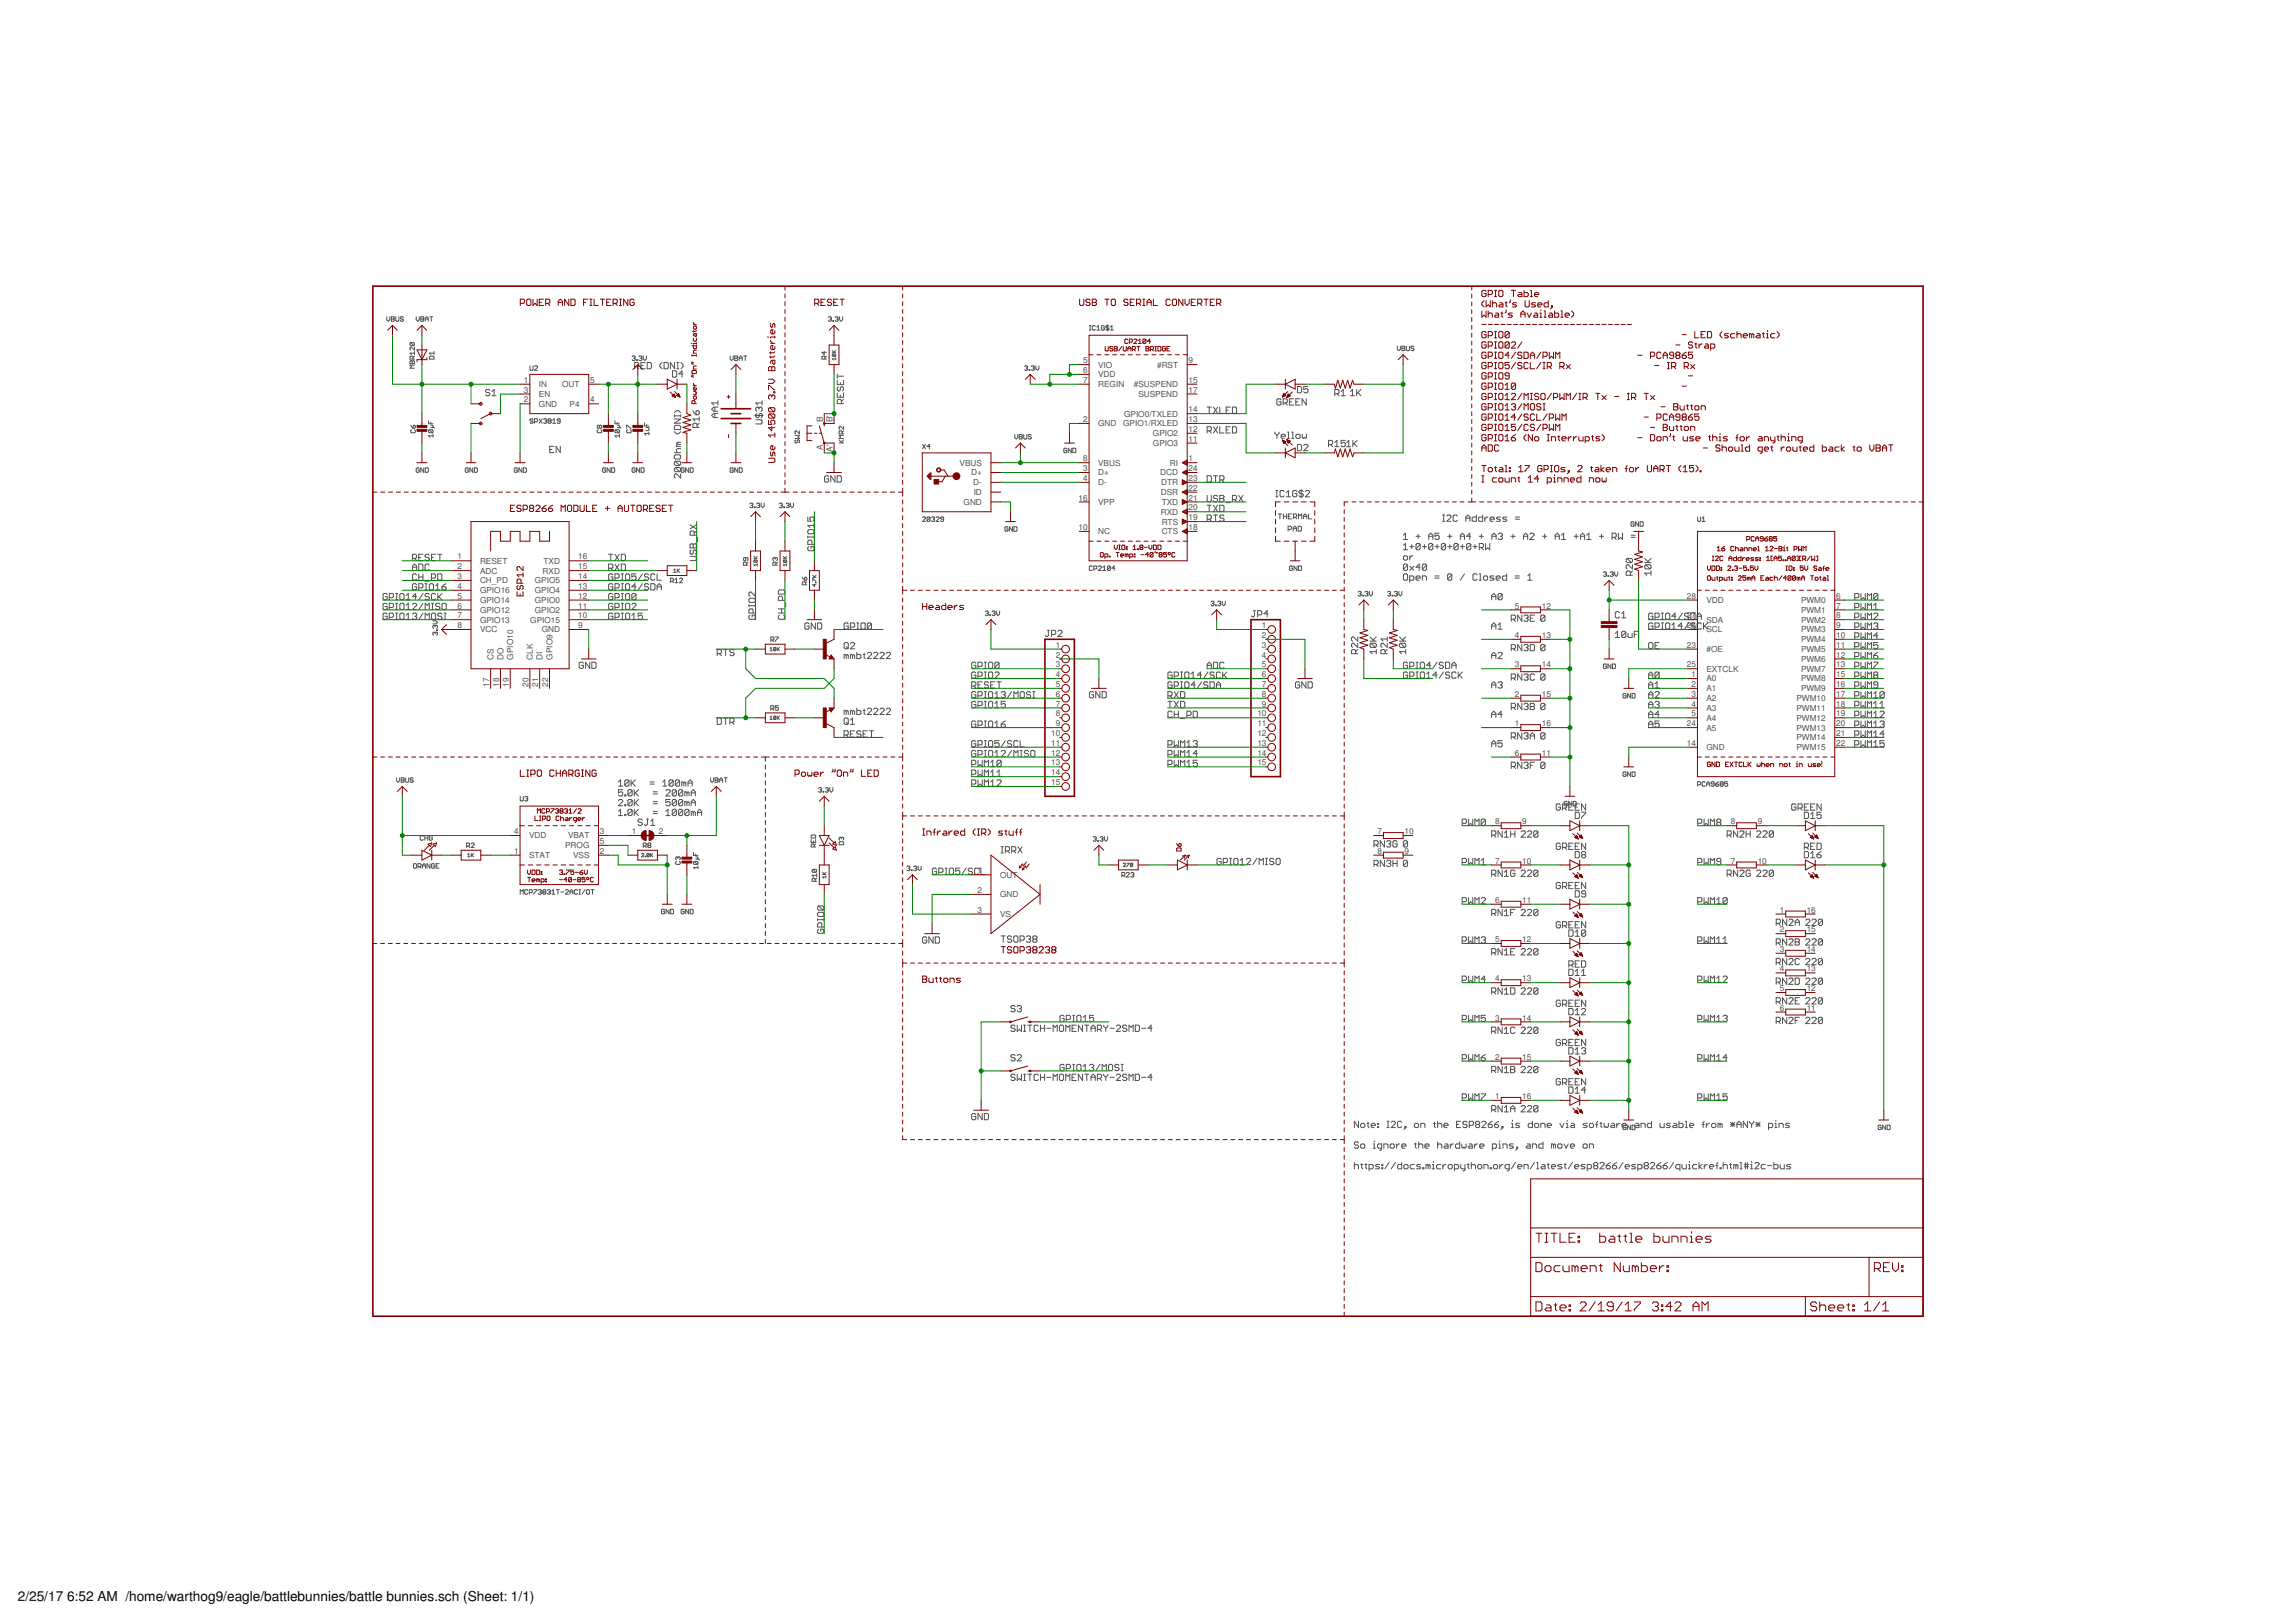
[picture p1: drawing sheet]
<svg xmlns="http://www.w3.org/2000/svg" width="594mm" height="420mm" viewBox="0 0 594 420" stroke-linecap="round" stroke-linejoin="round" font-family="sans-serif">
<defs><g id="words">
<g font-size="3.5">
<text x="4.6" y="414.6">2/25/17</text>
<text x="17.4" y="414.6">6:52 AM /home/warthog9/eagle/battlebunnies/battle bunnies.sch (Sheet: 1/1)</text>
</g>
<g font-size="2.1" fill="#505050">
<text x="280.4" y="94">5</text>
<text x="284.3" y="95.2">VIO</text>
<text x="299.5" y="95.2">#RST</text>
<text x="307.7" y="94">9</text>
<text x="135.6" y="99.1">1</text>
<text x="135.6" y="101.7">3</text>
<text x="139.5" y="100.2">IN</text>
<text x="145.5" y="100.2">OUT</text>
<text x="152.8" y="99.1">5</text>
<text x="280.4" y="96.6">6</text>
<text x="280.4" y="99.1">7</text>
<text x="284.3" y="97.7">VDD</text>
<text x="284.3" y="100.2">REGIN</text>
<text x="293.5" y="100.2">#SUSPEND</text>
<text x="307.7" y="101.7">17</text>
<text x="307.7" y="99.1">15</text>
<text x="135.6" y="104.2">2</text>
<text x="139.5" y="102.8">EN</text>
<text x="139.5" y="105.3">GND</text>
<text x="147.5" y="105.3">P4</text>
<text x="152.8" y="104.2">4</text>
<text x="291" y="107.9">GPIO0/TXLED</text>
<text x="294.7" y="102.8">SUSPEND</text>
<text x="307.7" y="106.7">14</text>
<text x="213" y="109.3" transform="rotate(-90 213 109.3)">B</text>
<text x="215.5" y="109.3" transform="rotate(-90 215.5 109.3)">B'</text>
<text x="280.4" y="109.3">2</text>
<text x="284.3" y="110.4">GND</text>
<text x="290.7" y="110.4">GPIO1/RXLED</text>
<text x="298.4" y="112.9">GPIO2</text>
<text x="307.7" y="111.8">12</text>
<text x="307.7" y="109.3">13</text>
<text x="213" y="116.5" transform="rotate(-90 213 116.5)">A</text>
<text x="215.5" y="116.9" transform="rotate(-90 215.5 116.9)">A'</text>
<text x="280.4" y="119.4">8</text>
<text x="298.4" y="115.5">GPIO3</text>
<text x="307.7" y="119.4">1</text>
<text x="307.7" y="114.4">11</text>
<text x="248.4" y="120.6">VBUS</text>
<text x="251.4" y="123.1">D+</text>
<text x="251.9" y="125.6">D-</text>
<text x="280.4" y="122">3</text>
<text x="280.4" y="124.5">4</text>
<text x="284.3" y="123.1">D+</text>
<text x="284.3" y="125.6">D-</text>
<text x="284.3" y="120.6">VBUS</text>
<text x="300.4" y="123.1">DCD</text>
<text x="300.6" y="125.6">DTR</text>
<text x="302.8" y="120.6">RI</text>
<text x="307.7" y="122">24</text>
<text x="307.7" y="124.5">23</text>
<text x="249.4" y="130.7">GND</text>
<text x="252.1" y="128.2">ID</text>
<text x="279.2" y="129.6">16</text>
<text x="284.3" y="130.7">VPP</text>
<text x="300.5" y="128.2">DSR</text>
<text x="300.7" y="130.7">TXD</text>
<text x="307.7" y="127.1">22</text>
<text x="307.7" y="129.6">21</text>
<text x="279.2" y="137.2">10</text>
<text x="300.5" y="133.2">RXD</text>
<text x="300.7" y="135.8">RTS</text>
<text x="307.7" y="132.1">20</text>
<text x="307.7" y="134.7">19</text>
<text x="307.7" y="137.2">18</text>
<text x="284.3" y="138.3">NC</text>
<text x="300.7" y="138.3">CTS</text>
<text x="118.4" y="144.8">1</text>
<text x="118.4" y="147.4">2</text>
<text x="118.4" y="149.9">3</text>
<text x="124.3" y="145.9">RESET</text>
<text x="124.3" y="148.5">ADC</text>
<text x="140.5" y="148.5">RXD</text>
<text x="140.7" y="145.9">TXD</text>
<text x="149.7" y="149.9">14</text>
<text x="149.7" y="147.4">15</text>
<text x="149.7" y="144.8">16</text>
<text x="118.4" y="152.4">4</text>
<text x="118.4" y="155">5</text>
<text x="124.3" y="151">CH_PD</text>
<text x="124.3" y="153.6">GPIO16</text>
<text x="138.4" y="153.6">GPIO4</text>
<text x="138.4" y="151">GPIO5</text>
<text x="149.7" y="155">12</text>
<text x="149.7" y="152.4">13</text>
<text x="436.7" y="155">28</text>
<text x="475.3" y="155">6</text>
<text x="118.4" y="157.5">6</text>
<text x="118.4" y="160.1">7</text>
<text x="124.3" y="156.1">GPIO14</text>
<text x="124.3" y="158.6">GPIO12</text>
<text x="124.3" y="161.2">GPIO13</text>
<text x="137.3" y="161.2">GPIO15</text>
<text x="138.4" y="158.6">GPIO2</text>
<text x="138.4" y="156.1">GPIO0</text>
<text x="149.7" y="160.1">10</text>
<text x="149.7" y="157.5">11</text>
<text x="392.1" y="157.5">5</text>
<text x="399.1" y="157.5">12</text>
<text x="436.7" y="160.1">27</text>
<text x="441.7" y="161.2">SDA</text>
<text x="441.7" y="156.1">VDD</text>
<text x="466.2" y="156.1">PWM0</text>
<text x="466.2" y="158.6">PWM1</text>
<text x="466.2" y="161.2">PWM2</text>
<text x="475.3" y="157.5">7</text>
<text x="475.3" y="160.1">8</text>
<text x="118.4" y="162.6">8</text>
<text x="124.3" y="163.7">VCC</text>
<text x="140.2" y="163.7">GND</text>
<text x="149.7" y="162.6">9</text>
<text x="273.3" y="167.7">1</text>
<text x="326.7" y="162.6">1</text>
<text x="326.7" y="165.1">2</text>
<text x="326.7" y="167.7">3</text>
<text x="392.1" y="165.1">4</text>
<text x="399.1" y="165.1">13</text>
<text x="436.7" y="162.6">26</text>
<text x="436.7" y="167.7">23</text>
<text x="441.7" y="163.7">SCL</text>
<text x="466.2" y="163.7">PWM3</text>
<text x="466.2" y="166.3">PWM4</text>
<text x="475.3" y="162.6">9</text>
<text x="475.3" y="165.1">10</text>
<text x="475.3" y="167.7">11</text>
<text x="127.8" y="170.8" transform="rotate(-90 127.8 170.8)">CS</text>
<text x="130.3" y="170.8" transform="rotate(-90 130.3 170.8)">DO</text>
<text x="132.8" y="170.8" transform="rotate(-90 132.8 170.8)">GPIO10</text>
<text x="137.9" y="170.8" transform="rotate(-90 137.9 170.8)">CLK</text>
<text x="140.5" y="170.8" transform="rotate(-90 140.5 170.8)">DI</text>
<text x="143" y="170.8" transform="rotate(-90 143 170.8)">GPIO9</text>
<text x="273.3" y="170.2">2</text>
<text x="273.3" y="172.8">3</text>
<text x="326.7" y="170.2">4</text>
<text x="326.7" y="172.8">5</text>
<text x="392.1" y="172.8">3</text>
<text x="399.1" y="172.8">14</text>
<text x="436.7" y="172.8">25</text>
<text x="441.7" y="168.8">#OE</text>
<text x="441.7" y="173.9">EXTCLK</text>
<text x="466.2" y="168.8">PWM5</text>
<text x="466.2" y="171.3">PWM6</text>
<text x="466.2" y="173.9">PWM7</text>
<text x="475.3" y="170.2">12</text>
<text x="475.3" y="172.8">13</text>
<text x="126.6" y="177.8" transform="rotate(-90 126.6 177.8)">17</text>
<text x="129.2" y="177.8" transform="rotate(-90 129.2 177.8)">18</text>
<text x="131.7" y="177.8" transform="rotate(-90 131.7 177.8)">19</text>
<text x="136.8" y="177.8" transform="rotate(-90 136.8 177.8)">20</text>
<text x="139.3" y="177.8" transform="rotate(-90 139.3 177.8)">21</text>
<text x="141.9" y="177.8" transform="rotate(-90 141.9 177.8)">22</text>
<text x="273.3" y="175.3">4</text>
<text x="273.3" y="177.8">5</text>
<text x="326.7" y="175.3">6</text>
<text x="326.7" y="177.8">7</text>
<text x="437.9" y="175.3">1</text>
<text x="437.9" y="177.8">2</text>
<text x="441.7" y="176.4">A0</text>
<text x="441.7" y="179">A1</text>
<text x="466.2" y="176.4">PWM8</text>
<text x="466.2" y="179">PWM9</text>
<text x="475.3" y="175.3">15</text>
<text x="475.3" y="177.8">16</text>
<text x="273.3" y="180.4">6</text>
<text x="273.3" y="182.9">7</text>
<text x="273.3" y="185.5">8</text>
<text x="325.5" y="185.5">10</text>
<text x="326.7" y="180.4">8</text>
<text x="326.7" y="182.9">9</text>
<text x="392.1" y="180.4">2</text>
<text x="399.1" y="180.4">15</text>
<text x="437.9" y="180.4">3</text>
<text x="437.9" y="182.9">4</text>
<text x="437.9" y="185.5">5</text>
<text x="441.7" y="181.5">A2</text>
<text x="441.7" y="184">A3</text>
<text x="465" y="181.5">PWM10</text>
<text x="465" y="184">PWM11</text>
<text x="475.3" y="180.4">17</text>
<text x="475.3" y="182.9">18</text>
<text x="475.3" y="185.5">19</text>
<text x="272.1" y="190.5">10</text>
<text x="273.3" y="188">9</text>
<text x="325.5" y="188">11</text>
<text x="325.5" y="190.5">12</text>
<text x="392.1" y="188">1</text>
<text x="399.1" y="188">16</text>
<text x="436.7" y="188">24</text>
<text x="441.7" y="186.6">A4</text>
<text x="441.7" y="189.1">A5</text>
<text x="465" y="186.6">PWM12</text>
<text x="465" y="189.1">PWM13</text>
<text x="465" y="191.7">PWM14</text>
<text x="475.3" y="188">20</text>
<text x="475.3" y="190.5">21</text>
<text x="272.1" y="193.1">11</text>
<text x="272.1" y="195.6">12</text>
<text x="325.5" y="193.1">13</text>
<text x="325.5" y="195.6">14</text>
<text x="392.1" y="195.6">6</text>
<text x="399.1" y="195.6">11</text>
<text x="436.7" y="193.1">14</text>
<text x="441.7" y="194.2">GND</text>
<text x="465" y="194.2">PWM15</text>
<text x="475.3" y="193.1">22</text>
<text x="272.1" y="198.2">13</text>
<text x="272.1" y="200.7">14</text>
<text x="272.1" y="203.2">15</text>
<text x="325.5" y="198.2">15</text>
<text x="133.1" y="215.9">4</text>
<text x="155.3" y="215.9">3</text>
<text x="163.6" y="215.9">1</text>
<text x="170.5" y="215.9">2</text>
<text x="356.6" y="215.9">7</text>
<text x="363.6" y="215.9">10</text>
<text x="387.1" y="213.4">8</text>
<text x="394" y="213.4">9</text>
<text x="448" y="213.4">8</text>
<text x="455" y="213.4">9</text>
<text x="133.1" y="221">1</text>
<text x="137" y="217.1">VDD</text>
<text x="146.3" y="219.6">PROG</text>
<text x="147" y="217.1">VBAT</text>
<text x="155.3" y="218.5">5</text>
<text x="155.3" y="221">2</text>
<text x="356.6" y="221">8</text>
<text x="363.6" y="221">9</text>
<text x="137" y="222.1">STAT</text>
<text x="148.3" y="222.1">VSS</text>
<text x="253" y="226.1">1</text>
<text x="258.9" y="227.2">OUT</text>
<text x="387.1" y="223.6">7</text>
<text x="394" y="223.6">10</text>
<text x="448" y="223.6">7</text>
<text x="455" y="223.6">10</text>
<text x="253" y="231.2">2</text>
<text x="258.9" y="232.3">GND</text>
<text x="387.1" y="233.7">6</text>
<text x="394" y="233.7">11</text>
<text x="253" y="236.3">3</text>
<text x="258.9" y="237.4">VS</text>
<text x="460.7" y="236.3">1</text>
<text x="467.7" y="236.3">16</text>
<text x="387.1" y="243.9">5</text>
<text x="394" y="243.9">12</text>
<text x="460.7" y="241.3">2</text>
<text x="467.7" y="241.3">15</text>
<text x="460.7" y="246.4">3</text>
<text x="460.7" y="251.5">4</text>
<text x="467.7" y="246.4">14</text>
<text x="467.7" y="251.5">13</text>
<text x="387.1" y="254">4</text>
<text x="394" y="254">13</text>
<text x="460.7" y="256.6">5</text>
<text x="467.7" y="256.6">12</text>
<text x="460.7" y="261.7">6</text>
<text x="467.7" y="261.7">11</text>
<text x="387.1" y="264.2">3</text>
<text x="394" y="264.2">14</text>
<text x="387.1" y="274.4">2</text>
<text x="394" y="274.4">15</text>
<text x="387.1" y="284.5">1</text>
<text x="394" y="284.5">16</text>
</g>
</g></defs>
<g fill="none" stroke="#505050" stroke-width=".26">
<path d="M100.1 82v.8l.4 .4 .4-.4v-.8M101.3 82h.6l.2 .2-.2 .4 .2 .4-.2 .2h-.6zM101.3 82.6h.6M102.5 82v1l.2 .2 .6-.2v-1M104.4 82.2l-.2-.2-.6 .2 .2 .4 .6 .2-.2 .4-.6-.2M106.1 93.6l.2-.2 .4 .2 .4-.2 .2 .2v.5h-1.2zM106.3 88.7l-.2 .2 .2 .6h.8M106.3 88.7h.8l.2 .2-.2 .6M106.3 88.7l.8 .8M106.7 93.6v.5M106.9 93v-.6l-.2-.2-.6 .2v.6h1.2M107.3 94.5h-1.2l.4 .4-.4 .4h1.2"/>
<path d="M107.3 89.9v.7l-.8-.7-.4 .1 .2 .6M107.3 91v.8M107.3 92.2l-.4 .4M107.3 91.4h-1.2l.4 .4M107.7 82v.8l.4 .4 .4-.4v-.8M108.9 82h.6l.2 .2-.2 .4 .2 .4-.2 .2h-.6zM108.9 82.6h.6M110.1 83.2v-.8l.4-.4 .4 .4v.8M110.1 82.6h.8M111.2 92.4l.2-.2h.7l.3 .2v.6h-1.2zM111.3 82h.7M111.6 82v1.2"/>
<path d="M112.4 91.4h-1.2l.4 .4M112.4 91v.8M137.2 94.7v1l.2 .2 .6-.2v-1M138.4 94.9l.2-.2 .5 .2-.7 1h.7M163.6 92.4l.6-.2 .2 .2-.2 .3M164 92.7h.2M164.2 92.7l.2 .2-.2 .4-.6-.2M164.3 94.9h.8l.3-.3v-.5l-.3-.3h-.8v1.7M164.8 93.1h.2v.2h-.2zM164.8 94.9l.6 .6M165.4 92.4l.6-.2 .2 .2-.2 .3M165.8 92.7h.2"/>
<path d="M165.9 94.6h.6M166 92.7l.2 .2-.2 .4-.6-.2M166.5 92.2v.7l.4 .4 .4-.4v-.7M167 93.8h-1.1v1.7h1.1M167.5 93.8h.9l.2 .3v1.1l-.2 .3h-.9zM171.4 93.8l-.6 .6v.5l.6 .6M171.9 93.8h.8l.3 .3v1.1l-.3 .3h-.8zM174.1 96h.8l.3 .3v1l-.3 .3h-.8zM174.6 93.8v1.7l-1.1-1.7v1.7M175.2 93.8h.5M175.2 95.5h.5M175.5 93.8v1.7"/>
<path d="M176.3 93.8l.5 .6v.5l-.5 .6M176.8 96.8h-1.1l.8-.8v1.6M189 92.2v.7l.4 .4 .4-.4v-.7M190.2 92.2h.6l.2 .2-.2 .3 .2 .4-.2 .2h-.6zM190.2 92.7h.6M191.4 92.7h.7M191.4 93.3v-.8l.3-.3 .4 .3v.8M192.5 92.2h.8M192.9 92.2v1.1M213.4 91v.8l-.6-.6h1.1M213.6 93v-.6l-.2-.2-.6 .2v.6h1.1M213.9 92.2l-.3 .4"/>
<path d="M214.4 82.2l.6-.2 .2 .2-.2 .4M214.8 82.6h.2M215 82.6l.2 .2-.2 .4-.6-.2M215.5 90.7l.5 .6M215.5 91.3h.8M215.6 83h.2v.2h-.2zM215.6 91.7l-.1 .4 .7 .1M215.6 91.7l.7 .1-.1 .4M215.6 91.7l.6 .5M216.2 82.2l.5-.2 .3 .2-.3 .4M216.3 92.9h-.8l.3 .3M216.3 92.6v.6"/>
<path d="M216.3 90.7l-.4 .5M216.6 82.6h.1M216.7 98.5v1.1h1.7v-1.1M216.7 96.8v1.1M216.7 97.4h1.7M216.7 82.6l.3 .2-.3 .4-.5-.2M217.3 82v.8l.4 .4 .4-.4v-.8M217.5 99v.6M265.2 94.9l.6-.2 .2 .2-.2 .4M265.6 95.3h.2M265.8 95.3l.2 .2-.2 .4-.6-.2M266.4 95.7h.2v.2h-.2z"/>
<path d="M267 94.9l.5-.2 .2 .2-.2 .4M267.4 95.3h.1M267.5 95.3l.2 .2-.2 .4-.5-.2M268.1 94.7v.8l.4 .4 .4-.4v-.8M282 85.4h.4M282 84.3h.4M282.2 84.3v1.1M283.5 84.5l-.2-.2-.6 .2v.8l.3 .1 .5-.1M283.9 85.4h.8M283.9 84.7l.4-.4v1.1M285.9 84.5l-.2-.2-.6 .2v.8l.6 .1 .2-.5h-.4M286.7 84.1v1.5"/>
<path d="M287 84.5l-.1-.2-.6 .2 .1 .4 .6 .2-.1 .3-.6-.1M287.4 85.4h.8M287.4 84.7l.4-.4v1.1M361.7 89.6v.8l.4 .4 .4-.4v-.8M362.9 89.6h.6l.2 .2-.2 .4 .2 .4-.2 .2h-.6zM362.9 90.2h.6M364.1 89.6v1l.2 .2 .5-.2v-1M366 89.8l-.2-.2-.6 .2 .2 .4h.4l.2 .2-.2 .4-.6-.2M106.3 110.1l.6 .8M106.5 111.3l-.2 .2 .2 .5h.8l.2-.2-.2-.5M106.9 110.3l.2-.2 .4 .2-.2 .6h-.4zM110.9 108.9v.8h1.2"/>
<path d="M111.1 111.3h.8l.2 .2-.2 .5M111.1 111.3l-.2 .5 .2 .2h.8M111.1 111.3l.8 .7M111.5 110.1l.6 .2-.2 .4M111.5 110.7h.8l.2 .2M111.5 109.3v.4M112.1 112.8h-1.2l.4 .4M112.1 112.4v.8M126.8 101.1l-.3-.3h-.5l-.3 .3 .3 .5h.5l.3 .3-.3 .5h-.5l-.3-.2M127.3 102.4h1.1M127.3 101.4l.6-.6v1.6M138 108.6l-.6-.2-.2 .4 .6 .2 .2 .4-.2 .2-.6-.2"/>
<path d="M138.4 109.2h.6l.1-.6-.1-.2h-.6v1.2M139.6 108.4l.7 1.2M140.3 108.4l-.7 1.2M140.7 108.6l.6-.2 .2 .2-.2 .4M141.1 109h.2M141.3 109l.2 .2-.2 .4-.6-.2M142.1 109l-.2 .2 .2 .4 .6-.2-.2-.4M142.1 109l-.2-.2 .2-.4 .6 .2-.2 .4M142.1 109h.4M142.3 116.4h.6M143 109.6h.8M143 108.8l.4-.4v1.2"/>
<path d="M143.4 115.5h-1.1v1.7h1.1M145 109h-.6l-.2-.2 .2-.4 .6 .2v.8l-.2 .2-.6-.2M145 115.5v1.7l-1-1.7v1.7M154.8 111.3l-.2 .2 .2 .5h.8l.2-.2-.2-.5M155.2 110.3l-.2-.2-.4 .2 .2 .6 .4-.2M155.2 110.3l.2-.2 .4 .2-.2 .6-.4-.2M155.2 110.3v.4M159.2 108.9v.8h1.2M159.4 111.3l-.2 .5 .2 .2h.8M159.4 111.3h.8l.2 .2-.2 .5M159.4 111.3l.8 .7M159.8 110.1l.6 .2-.2 .4"/>
<path d="M159.8 110.7h.7l.2 .2M159.8 109.3v.4M160.4 112.8h-1.2l.4 .4M160.4 112.4v.8M162.2 110.9v-.8l1.2 .8M162.4 111.3l-.2 .2 .2 .5h.8l.2-.2-.2-.5M166.8 109.5v.8h1.2M167.2 110.7h.8v.6l-.2 .2h-.6M167.4 109.9v.4M168 112.2h-1.2l.4 .4M168 111.8v.8M174.6 110.4l.2-.3h1.1l.3 .3v.8h-1.6z"/>
<path d="M174.6 118l.2-.2h1.1l.3 .2v.6l-.3 .2h-1.1l-.2-.2zM174.6 107.4v.5M174.6 117.2h1.6M174.6 111.8l.5 .5h.5l.6-.5M174.6 108.5h1.6l-1.6 1.1h1.6M174.6 107.7h1.6M174.6 106.8l.5-.5h.5l.6 .5M174.8 119.4l-.2 .3v.5l.2 .3h1.1M174.8 119.4h1.1l.3 .3v.5l-.3 .3M174.8 119.4l1.1 1.1M175.4 115l-.3 .6h1.1M175.4 115h.8"/>
<path d="M176.2 116.1h-.8l-.3 .3v.5l.3 .3M176.2 107.4v.5M176.2 114.5h-.8l-.3 .2 .3 .3M179.4 106.3l.8 1.1M180.2 106.6l.5-.3 .3 .3v.5l-.3 .3h-.5zM180.4 110.7v-.9l-.2-.2h-.6l-.2 .2v.9h1.6M181 108.5h-1.6l.5 .5M181 109.6l-.6 .5M181 107.9v1.1M185 105.4v1.1M185 107v1.1M185.8 104.3h-1.6l.6 .5"/>
<path d="M185.8 103.8v1M185.8 107h-1l-.6 .6 .6 .5h1M185.8 105.4h-1l-.6 .5 .6 .6h1M195.4 107.6h2.1M195.6 108.7h1.4l.3 .2v.6l-.3 .2h-1.4M195.9 107l-.3 .3v.5l.3 .3 .6-.3v-.5l.2-.3 .6 .3v.5l-.3 .3M196.5 105.7l-.3-.3-.6 .3v.5l.3 .3M196.5 105.7l.2-.3 .6 .3v.5l-.3 .3M196.5 105.7v.2M197.3 104.3h-1.7l.6 .5M197.3 103.8v1M205.8 112.7h1.1l-.3 .4 .3 .4h-1.1"/>
<path d="M206 113.9l-.2 .6 .4 .2 .2-.2v-.4l.4-.2 .1 .2-.1 .6M206.9 111.5v.8l-.7-.8-.4 .2 .2 .6M216.7 101.7v1.1h1.7v-1.1M217 100.1l-.3 .3v.5l.3 .3 .5-.3v-.5l.3-.3 .6 .3v.5l-.3 .3M217.2 114.7h1.2M217.2 113.9l.8 .8M217.5 102.3v.5M217.8 104.5v-.8l-.3-.3h-.5l-.3 .3v.8h1.7M218 112.3v-.6l-.2-.2-.6 .2v.6h1.2M218.4 103.4l-.6 .5M218.4 112.7h-1.2l.4 .4-.4 .4h1.2M218.4 113.9l-.6 .6"/>
<path d="M218.4 110.4v.7l-.8-.7-.4 .2 .2 .5M218.4 111.5l-.4 .4M238.8 115l.8 1.2M239.6 115l-.8 1.2M240.7 115.6h-.7l.6-.6v1.2M262.7 112.5v.8l.4 .3 .4-.3v-.8M263.8 112.5h.6l.2 .2-.2 .4 .2 .4-.2 .1h-.6zM263.8 113.1h.6M265 112.5v1l.2 .1 .6-.1v-1M267 112.7l-.2-.2-.6 .2 .2 .4h.4l.2 .2-.2 .3-.6-.1M276.2 116.2l-.3-.2-.5 .2v.8l.5 .2 .3-.2v-.4h-.4M277.3 116v1.2l-.8-1.2v1.2"/>
<path d="M277.7 116h.6l.2 .2v.8l-.2 .2h-.6zM312.5 111.5h.8l.3-.2v-.6l-.3-.2h-.8v1.6M312.5 105.4h1.1M313 111.5l.6 .6M313 105.4v1.6M314.1 105.4l1.1 1.6M314.1 110.5l1.1 1.6M315.2 105.4l-1.1 1.6M315.2 110.5l-1.1 1.6M315.7 105.4v1.6h1.1M315.7 110.5v1.6h1.1M317.4 111.3h.5"/>
<path d="M317.4 106.2h.5M318.5 105.4h-1.1v1.6h1.1M318.5 110.5h-1.1v1.6h1.1M319 105.4h.8l.3 .3v1l-.3 .3h-.8zM319 110.5h.8l.3 .2v1.1l-.3 .3h-.8zM330 111.9v.2l.5 .6M330.5 112.7v.8M331.1 111.9v.2l-.6 .6M331.6 103.5l-.3-.3h-.5l-.3 .3v1.1l.3 .3h.5l.3-.3v-.6h-.6M331.6 112.9h1.1l-.3-.5h-.5l-.3 .3v.5l.3 .3h.5M332.1 104.3h.9l.2-.3v-.5l-.2-.3h-.9v1.7M332.7 104.3l.5 .6"/>
<path d="M333.3 113.5h.5M333.3 111.9h.2v1.6M333.8 104h.5M334.4 113.5h.5M334.4 111.9h.2v1.6M334.9 103.2h-1.1v1.7h1.1M335.4 104h.6M335.4 112.7l.3-.3h.6l.2 .3v.5l-.2 .3h-.6l-.3-.3zM335.9 100.1h.8l.2 .2v1.1l-.2 .3h-.8zM335.9 115h.8l.2 .3v1.1l-.2 .3h-.8zM336.5 103.2h-1.1v1.7h1.1M337.1 112.4v.8l.3 .3 .2-.3 .3 .3 .3-.3v-.8"/>
<path d="M337.5 115.3l.3-.3h.5l.3 .3v.3l-1.1 1.1h1.1M338.1 103.2v1.7l-1-1.7v1.7M338.6 100.1h-1.1v.8l.5-.3 .6 .3v.5l-.3 .3h-.5l-.3-.3M343.9 115.1h.8l.3-.3v-.5l-.3-.3h-.8v1.6M344.4 115.1l.6 .5M345.5 115.6h1.1M345.5 101.9h.8l.3-.2v-.6l-.3-.3h-.8v1.7M345.5 114.5l.6-.5v1.6M346.1 101.9l.5 .6M347.2 102.5h1M347.2 101.4l.5-.6v1.7M348.2 114h-1v.8l.8-.3 .2 .3v.6l-.2 .2h-.6l-.2-.2"/>
<path d="M348.6 114.6l.5-.6v1.7M348.6 115.7h1.1M349.6 101.4l.5-.6v1.6M349.6 102.4h1M350.2 114v1.7M350.5 114.8l.8 .9M351.2 100.8v1.6M351.3 114l-1.1 1.1M351.5 101.6l.8 .8M352.3 100.8l-1.1 1.1M108.5 121.3l-.2-.2-.6 .2v.8l.2 .2 .6-.2v-.4h-.4M109.7 121.1v1.2l-.8-1.2v1.2"/>
<path d="M110.1 121.1h.6l.2 .2v.8l-.2 .2h-.6zM121.2 121.3l-.2-.2-.6 .2v.8l.2 .2 .6-.2v-.4h-.4M122.4 121.1v1.2l-.8-1.2v1.2M122.8 121.1h.6l.2 .2v.8l-.2 .2h-.6zM133.9 121.3l-.2-.2-.6 .2v.8l.2 .2 .6-.2v-.4h-.4M135.1 121.1v1.2l-.8-1.2v1.2M135.5 121.1h.6l.2 .2v.8l-.2 .2h-.6zM156.8 121.3l-.2-.2-.6 .2v.8l.2 .2 .6-.2v-.4h-.4M157.9 121.1v1.2l-.7-1.2v1.2M158.3 121.1h.6l.2 .2v.8l-.2 .2h-.6zM164.4 121.3l-.2-.2-.6 .2v.8l.2 .2 .6-.2v-.4h-.4M165.6 121.1v1.2l-.8-1.2v1.2"/>
<path d="M166 121.1h.5l.2 .2v.8l-.2 .2h-.5zM174.8 121l1.1 1.1M174.8 121h1.1l.3 .3v.5l-.3 .3M174.8 121l-.2 .3v.5l.2 .3h1.1M176.2 122.7v1.1l-1.1-1.1-.5 .2v.6l.2 .3M177.1 121.3l-.2-.2-.6 .2v.8l.6 .2 .2-.6h-.4M178.3 121.1v1.2l-.8-1.2v1.2M178.6 135.8l1.7 1.1M178.7 121.1h.5l.2 .2v.8l-.2 .2h-.5zM179.7 138.6v-.8l-.2-.3h-.6l-.3 .3v.8h1.7M180.3 137.5l-.6 .5M180.3 135.8l-1.7 1.1"/>
<path d="M180.5 139.1v1.1M189.8 121.3l-.2-.2-.6 .2v.8l.6 .2 .2-.6h-.4M191 121.1v1.2l-.8-1.2v1.2M191.4 121.1h.5l.2 .2v.8l-.2 .2h-.5zM194.1 130.5l.6-.2 .2 .2-.2 .3M194.5 130.8h.2M194.7 130.8l.2 .2-.2 .4-.6-.2M195.3 131.2h.2v.2h-.2zM195.9 130.5l.5-.2 .2 .2-.2 .3M196.2 130.8h.2M196.4 130.8l.2 .2-.2 .4-.5-.2M197 130.3v.7l.4 .4 .4-.4v-.7"/>
<path d="M201.7 130.5l.6-.2 .2 .2-.2 .3M202.1 130.8h.2M202.3 130.8l.2 .2-.2 .4-.6-.2M202.9 131.2h.2v.2h-.2zM203.5 130.5l.5-.2 .3 .2-.3 .3M203.9 130.8h.1M204 130.8l.3 .2-.3 .4-.5-.2M204.6 130.3v.7l.4 .4 .4-.4v-.7M209.1 133.8v1.1h.8l-.2-.5 .2-.6h.6l.2 .3v.6l-.2 .2M209.1 137.4l.3-.3h1.1l.2 .3v.5l-.2 .3h-1.1l-.3-.3zM209.1 138.7v.6M209.1 139h1.6"/>
<path d="M210.7 135.5v1.1M210.7 138.7v.6M210.7 136h-1.6l.6 .6M214.5 123.4l-.3-.2h-.5l-.3 .2v1.1l.3 .3h.5l.3-.3v-.5h-.5M216.2 123.2v1.6l-1.1-1.6v1.6M216.7 123.2h.8l.3 .2v1.1l-.3 .3h-.8zM238.8 134l.2-.2 .6 .2-.8 1h.8M240.7 134l-.5-.2-.2 .2v.8M240.7 134v.8l-.1 .2-.6-.2M240.7 134l-.7 .8M241.1 134l.6-.2 .2 .2-.2 .4M241.5 134.4h.2"/>
<path d="M241.7 134.4l.2 .2-.2 .4-.6-.2M242.3 134l.2-.2 .6 .2-.8 1h.8M244.3 134.4h-.6l-.2-.2 .2-.4 .6 .2v.8l-.2 .2-.6-.2M260.9 136.5l-.2-.1-.6 .1v.8l.6 .2 .2-.2v-.4h-.4M262.1 136.4v1.1l-.8-1.1v1.1M262.5 136.4h.6l.1 .1v.8l-.1 .2h-.6zM312.5 134.4h.8l.3-.3v-.5l-.3-.3h-.8v1.7M312.5 123.2h.8l.3 .2v1.1l-.3 .3h-.8zM312.5 128.2v1.4l.3 .3h.5l.3-.3v-1.4M312.5 130.8h1.1M313 130.8v1.6M313 134.4l.6 .6"/>
<path d="M314.1 133.3h1.1M314.1 123.2h1.1M314.1 130.8l1.1 1.6M314.7 123.2v1.6M314.7 133.3v1.7M315.2 128.5l-.3-.3h-.5l-.3 .3 .3 .6h.5l.3 .2-.3 .6h-.5l-.3-.3M315.2 130.8l-1.1 1.6M315.7 124.2h.9l.2-.2v-.6l-.2-.2h-.9v1.6M315.7 128.2h.9l.2 .3-.2 .6 .2 .5-.2 .3h-.9zM315.7 130.8h.9l.2 .3v1l-.2 .3h-.9zM315.7 129.1h.9M316.3 124.2l.5 .6"/>
<path d="M316.8 133.6l-.2-.3h-.6l-.3 .3 .3 .5h.6l.2 .3-.2 .6h-.6l-.3-.3M317.4 130.1h1.1M319 129.3h.8l.3-.2v-.6l-.3-.3h-.8v1.7M319.6 129.3l.5 .6M320.7 128.2l1.1 1.7M321.8 128.2l-1.1 1.7M330.3 128.6h.5M330.3 127h.5M330.5 127v1.6M330.9 133.1h.8M331.3 133.1v1.2M332.2 133.1v1.2"/>
<path d="M332.2 133.7h.9M332.4 127.3l-.2-.3h-.6l-.3 .3v1l.3 .3h.6l.2-.3M333 127.5l.5-.5v1.6M333 128.6h1.1M333.1 133.1v1.2M333.4 137.1h.7l.2-.2v-.5l-.2-.2h-.7v1.3M333.5 133.7h.4M334.3 133.1h-.8v1.2h.8M334.8 137.5v-.8l.4-.5 .4 .5v.8M334.8 136.9h.8M334.8 133.9h.6l.3-.2v-.4l-.3-.2h-.6v1.2M335.2 133.9l.5 .4"/>
<path d="M335.7 127.3l-.3-.3h-.5l-.3 .3v1l.3 .3h.5l.3-.3v-.5h-.5M336 136.2h.7l.2 .2v.9l-.2 .2h-.7zM336.1 134.3v-1.2l.4 .4 .5-.4v1.2M336.8 126.7v2.2M337.3 127.3l-.2-.3h-.6l-.2 .3 .2 .5h.6l.2 .3-.2 .5h-.6l-.2-.3M337.4 133.7h.9M337.4 134.3v-.8l.5-.4 .4 .4v.8M337.9 127.3l.3-.3h.5l.3 .3v.2l-1.1 1.1h1.1M338.8 133.1v1.2h.8M363.3 138.6l.5-.6v1.7M363.3 139.7h1.1M366.5 138.8h1.1"/>
<path d="M367.1 138.3v1.1M369.8 138.8h1.1M369.8 139.7v-1.1l.6-.6 .5 .6v1.1M372.5 138h-1v.8l.5-.2 .5 .2v.6l-.2 .3h-.6l-.2-.3M373.4 135h.6M373.4 133.3h.6M373.7 133.3v1.7M374.5 133.6l.3-.3h.5l.3 .3v.3l-1.1 1.1h1.1M374.7 138.8h1.1M375.3 138.3v1.1M377.3 133.6l-.3-.3h-.6l-.2 .3v1.1l.2 .3h.6l.3-.3M378 138.8h1.1"/>
<path d="M378 139.7v-1.1l.5-.6 .6 .6v1.1M379.4 135v-1.1l.6-.6 .5 .6v1.1M379.4 134.1h1.1M380.7 138.8h-1.1l.8-.8v1.7M382.2 133.3v1.7h-.9l-.2-.3v-.6l.2-.2h.9M382.9 138.8h1.1M383.5 138.3v1.1M383.8 133.3v1.7h-.8l-.3-.3v-.6l.3-.2h.8M384.3 133.9v1.1M385.2 133.9h-.3l-.6 .5M385.7 134.4h1.1l-.3-.5h-.5l-.3 .2v.6l.3 .3h.5M386.2 138.8h1.1"/>
<path d="M386.2 139.7v-1.1l.5-.6 .6 .6v1.1M387.8 138.3l.3-.3h.5l.3 .3-.3 .5M388.4 138.8h.2M388.4 133.9h-.8l-.3 .2 1.1 .6-.2 .3h-.9M388.6 138.8l.3 .3-.3 .6h-.5l-.3-.3M390.1 133.9h-.8l-.3 .2 .3 .3h.5l.3 .3-.3 .3h-.8M391.1 138.8h1.1M391.6 138.3v1.1M392.3 133.9h1M392.3 134.4h1M394.4 138.8h1.1M394.4 139.7v-1.1l.5-.6 .6 .6v1.1"/>
<path d="M396 138.3l.3-.3h.5l.3 .3v.3l-1.1 1.1h1.1M399.3 138.8h1.1M399.8 138.3v1.1M402.6 138.8h1M402.6 139.7v-1.1l.5-.6 .5 .6v1.1M404.2 139.7h1.1M404.2 138.6l.5-.6v1.7M407.5 138.8h1.1M408 138.3v1.1M409.1 138.8h1.1M409.1 139.7v-1.1l.6-.6 .5 .6v1.1M410.7 139.7h1.1"/>
<path d="M410.7 138.6l.6-.6v1.7M414 138.8h1.1M414.6 138.3v1.1M417.3 139.1h.8l.3-.3v-.5l-.3-.3h-.8v1.7M417.8 139.1l.6 .6M418.9 138v1.7l.6-.6 .5 .6v-1.7M422.2 138.6h1.1M422.2 139.1h1.1M423 135.3l-.2-.2-.6 .2v.8l.2 .1 .6-.1v-.4h-.4M424.2 135.1v1.1l-.8-1.1v1.1M424.6 135.1h.5l.2 .2v.8l-.2 .1h-.5zM439.4 133.8v1l.2 .2 .6-.2v-1"/>
<path d="M440.6 135h.8M440.6 134.2l.4-.4v1.2M100.2 156.4l-.3-.2h-.5l-.3 .2v1.1l.3 .3h.5l.3-.3v-.5h-.5M100.2 159l-.3-.3h-.5l-.3 .3v1.1l.3 .2h.5l.3-.2v-.6h-.5M100.2 153.9l-.3-.3h-.5l-.3 .3v1.1l.3 .3h.5l.3-.3v-.5h-.5M100.8 157.3h.8l.3-.3v-.6l-.3-.2h-.8v1.6M100.8 159.8h.8l.3-.3v-.5l-.3-.3h-.8v1.6M100.8 154.7h.8l.3-.2v-.6l-.3-.3h-.8v1.7M102.4 156.2h.6M102.4 158.7h.6M102.4 153.6h.6M102.4 155.3h.6"/>
<path d="M102.4 157.8h.6M102.7 153.6v1.7M102.7 156.2v1.6M102.7 158.7v1.6M103.5 153.9l.3-.3h.5l.3 .3v1.1l-.3 .3h-.5l-.3-.3zM103.5 156.4l.3-.2h.5l.3 .2v1.1l-.3 .3h-.5l-.3-.3zM103.5 159l.3-.3h.5l.3 .3v1.1l-.3 .2h-.5l-.3-.2zM105.1 155.3h1.1M105.1 157.8h1.1M105.1 154.2l.6-.6v1.7M105.1 156.7l.6-.5v1.6M105.1 159.3l.6-.6v1.6"/>
<path d="M106.8 146.8h1M106.8 144.6h.8l.2-.3v-.5l-.2-.3h-.8v1.6M106.8 147.7v-1.1l.5-.6 .5 .6v1.1M106.8 156.4l.2-.2h.6l.3 .2v.3l-1.1 1.1h1.1M106.8 159l.2-.3h.6l.3 .3-.3 .5M107.3 144.6l.5 .5M107.3 159.5h.3M107.6 159.5l.3 .3-.3 .5h-.6l-.2-.2M107.8 148.8l-.2-.2h-.6l-.2 .2v1.1l.2 .3h.6l.2-.3M107.8 151.4l-.2-.3h-.6l-.2 .3v1.1l.2 .2h.6l.2-.2v-.6h-.5M107.9 154.5h-1.1l.8-.9v1.7M108.4 146h.8l.3 .3v1.1l-.3 .3h-.8z"/>
<path d="M108.4 148.6v1.6M108.4 152.2h.8l.3-.3v-.5l-.3-.3h-.8v1.6M108.4 144.3h.5M108.4 149.4h1.1M109.5 143.5h-1.1v1.6h1.1M109.5 148.6v1.6M109.5 153.6l-1.1 1.7M109.5 158.7l-1.1 1.6M109.5 156.2l-1.1 1.6M110 150.5h1.1M110 152.7h.6M110 151.1h.6"/>
<path d="M110 157.8v-1.6l.6 .5 .5-.5v1.6M110.3 151.1v1.6M111.1 146.3l-.3-.3h-.5l-.3 .3v1.1l.3 .3h.5l.3-.3M111.1 143.8l-.3-.3h-.5l-.3 .3 .3 .5h.5l.3 .3-.3 .5h-.5l-.3-.3M111.1 153.9l-.2-.3h-.6l-.3 .3 .3 .6h.6l.2 .2-.2 .6h-.6l-.3-.3M111.1 151.4l.3-.3h.5l.3 .3v1.1l-.3 .2h-.5l-.3-.2zM111.7 149.6h.8l.3-.2v-.6l-.3-.2h-.8v1.6M111.7 144.3h.5M111.7 156.2h.5M111.7 157.8h.5M112 158.7h.5l.3 .3v1.1l-.3 .2h-.5l-.3-.2v-1.1zM112 156.2v1.6"/>
<path d="M112.8 143.5h-1.1v1.6h1.1M112.8 151.6l.5-.5v1.6M112.8 152.7h1M112.8 153.9l-.3-.3h-.5l-.3 .3v1.1l.3 .3h.5l.3-.3M113.3 148.6h.8l.3 .2v1.1l-.3 .3h-.8zM113.3 143.5h1.1M113.3 153.6v1.7M113.6 154.5l.8 .8M113.9 156.4l-.3-.2h-.5l-.3 .2 .3 .6h.5l.3 .3-.3 .5h-.5l-.3-.3M113.9 143.5v1.6M114.4 151.9h.8l.3 .6-.3 .2h-.5l-.3-.2zM114.4 159l-.3-.3h-.5l-.3 .3 .3 .5h.5l.3 .3-.3 .5h-.5l-.3-.2"/>
<path d="M114.4 156.4l.3-.2h.5l.3 .2v1.1l-.3 .3h-.5l-.3-.3zM114.4 153.6l-1.1 1.1M115 158.7h.5M115.2 158.7v1.6M115.5 151.1l-1.1 .8M157.5 147.1h.9l.2-.3v-.5l-.2-.3h-.9v1.7M157.5 143.5h1.1M158.1 147.1l.5 .6M158.1 143.5v1.6M158.6 148.8l-.2-.2h-.6l-.3 .2v1.1l.3 .3h.6l.2-.3v-.5h-.5M158.6 156.4l-.2-.2h-.6l-.3 .2v1.1l.3 .3h.6l.2-.3v-.5h-.5M158.6 159l-.2-.3h-.6l-.3 .3v1.1l.3 .2h.6l.2-.2v-.6h-.5"/>
<path d="M158.6 151.4l-.2-.3h-.6l-.3 .3v1.1l.3 .2h.6l.2-.2v-.6h-.5M158.6 153.9l-.2-.3h-.6l-.3 .3v1.1l.3 .3h.6l.2-.3v-.5h-.5M159.2 149.6h.8l.3-.2v-.6l-.3-.2h-.8v1.6M159.2 152.2h.8l.3-.3v-.5l-.3-.3h-.8v1.6M159.2 154.7h.8l.3-.2v-.6l-.3-.3h-.8v1.7M159.2 157.3h.8l.3-.3v-.6l-.3-.2h-.8v1.6M159.2 159.8h.8l.3-.3v-.5l-.3-.3h-.8v1.6M159.2 146l1.1 1.7M159.2 143.5l1.1 1.6M160.3 146l-1.1 1.7M160.3 143.5l-1.1 1.6M160.8 146h.8l.3 .3v1.1l-.3 .3h-.8z"/>
<path d="M160.8 148.6h.6M160.8 150.2h.6M160.8 156.2h.6M160.8 143.5h.8l.3 .3v1l-.3 .3h-.8zM160.8 158.7h.6M160.8 152.7h.6M160.8 151.1h.6M160.8 153.6h.6M160.8 155.3h.6M160.8 157.8h.6M161.1 148.6v1.6M161.1 151.1v1.6"/>
<path d="M161.1 153.6v1.7M161.1 156.2v1.6M161.1 158.7v1.6M161.9 151.4l.3-.3h.5l.3 .3v1.1l-.3 .2h-.5l-.3-.2zM162.2 148.6h.5l.3 .2v1.1l-.3 .3h-.5l-.3-.3v-1.1zM162.2 156.2h.5l.3 .2v1.1l-.3 .3h-.5l-.3-.3v-1.1zM162.2 158.7h.5l.3 .3v1.1l-.3 .2h-.5l-.3-.2v-1.1zM162.2 153.6h.5l.3 .3v1.1l-.3 .3h-.5l-.3-.3v-1.1zM163.6 156.4l.2-.2h.6l.2 .2v.3l-1 1.1h1M163.6 159.3l.5-.6v1.6M164.6 148.6h-1v.8l.8-.3 .2 .3v.5l-.2 .3h-.6l-.2-.3M164.6 151.9h-1l.8-.8v1.6"/>
<path d="M164.6 153.9v1.1l-.2 .3h-.6l-.2-.3M164.6 153.9l-.2-.3h-.6l-.2 .3v1.1M164.6 153.9l-1 1.1M166.3 158.7h-1.1v.8l.5-.2 .6 .2v.6l-.3 .2h-.5l-.3-.2M166.3 148.6l-1.1 1.6M166.3 151.1l-1.1 1.6M167.9 148.8l-.3-.2h-.5l-.3 .2 .3 .6h.5l.3 .2-.3 .6h-.5l-.3-.3M167.9 151.4l-.3-.3h-.5l-.3 .3 .3 .5h.5l.3 .3-.3 .5h-.5l-.3-.2M168.5 151.1h.8l.2 .3v1.1l-.2 .2h-.8zM169.5 148.8l-.2-.2h-.6l-.2 .2v1.1l.2 .3h.6l.2-.3M170.1 148.6v1.6h1.1M170.1 151.9h1.1"/>
<path d="M170.1 152.7v-1.1l.5-.5 .6 .5v1.1M173.5 150.5h.6l.2-.2-.2-.6h-.6v1.2M173.9 150.5l.4 .4M174.4 147.6l.3-.3v.9M174.4 148.2h.6M174.7 150.1l.4-.4v1.2M174.7 150.9h.8M175.3 147.3v.9M175.5 147.7l.4 .5M175.9 149.9l.2-.2 .6 .2-.8 1h.8M175.9 147.3l-.6 .6M178.6 141l.3-.2 .6 .2 .5-.2 .3 .2v.8h-1.7z"/>
<path d="M178.6 144h1.4l.3 .3v.5l-.3 .3h-1.4M178.9 142.4l-.3 .3v.5l.3 .3 .6-.3v-.5l.2-.3 .6 .3v.5l-.3 .3M179.5 141v.8M193 144.4v.5l-.2 .2-.4-.2 .2-.5h.8l.2 .1-.2 .6M193.2 146.3v-.6l-.6-.2-.2 .2v.6h1.2M193.6 145.5l-.4 .4M193.9 155.2l.2-.3h1.1l.3 .3v.5l-.3 .3h-1.1l-.2-.3zM193.9 156.8h1.6M193.9 156.5v.6M194.1 159.3l-.2 .2v.6l.2 .2h1.1l.3-.2v-.6l-.3-.2h-.5v.5M194.9 158.7v-.8l-.2-.3h-.6l-.2 .3v.8h1.6M195.1 144.6h.9"/>
<path d="M195.1 144.1l.6 .5M195.3 145l.7 .1-.1 .5M195.3 145l-.2 .4 .8 .2M195.3 145l.6 .6M195.5 153.3v1l-1.1-1h-.3l-.2 .2v.6l.2 .2M195.5 156.5v.6M196 146.2h-.9l.3 .3M196 145.9v.6M196 144.1l-.4 .4M200.7 144.5l-.3-.1-.3 .1 .2 .6M200.7 144.5l.2-.1 .3 .1-.2 .6M200.7 144.5v.2"/>
<path d="M200.9 146.3v-.6l-.6-.2-.2 .2v.6h1.1M201.2 145.5l-.3 .4M201.5 153l.3-.3h1l.3 .3v.8h-1.6zM201.5 158.7h1.6M201.5 157.6h1.6M201.8 159.3l-.3 .2v.6l.3 .2h1l.3-.2v-.6l-.3-.2M202.3 157.6v1.1M202.6 155.4v-.8l-.3-.3h-.5l-.3 .3v.8h1.6M202.8 144.6h.8M202.8 144.1l.5 .5M202.9 145l.7 .1-.1 .5M202.9 145l-.1 .4 .7 .2"/>
<path d="M202.9 145l.6 .6M203.4 156v1.1M203.6 146.2h-.8l.3 .3M203.6 145.9v.6M203.6 144.1l-.4 .4M207.7 149.4l.6 .8M208.3 149.6l.2-.2 .4 .2-.2 .6h-.4zM208.5 151.4v-.6l-.6-.2-.2 .2v.6h1.2M208.9 150.6l-.4 .4M209.4 141.5l-.3 .3v.5l.3 .3h1.1l.2-.3v-.5l-.2-.3h-.6v.5M210.2 140.9v-.8l-.3-.3h-.5l-.3 .3v.8h1.6M210.4 150.4v-.6l.8 .6"/>
<path d="M210.4 149.5h.8M210.4 148.9l.5 .6M210.8 151.3v.5l-.4-.4h.8M211.1 150.7l.1 .2zM211.2 148.9l-.4 .5M255.1 158.4l.1-.2h.4l.2 .2-.2 .4M255.4 158.8h.2M255.6 158.8l.2 .2-.2 .4h-.4l-.1-.2M256.2 159.2h.2v.2h-.2zM256.8 158.4l.2-.2h.4l.2 .2-.2 .4M257.2 158.8h.2M257.4 158.8l.2 .2-.2 .4h-.4l-.2-.2"/>
<path d="M258 158.2v.8l.4 .4 .4-.4v-.8M282.7 146.7l-.1-.2-.6 .2v.8l.2 .2 .5-.2M283.1 147.3h.6l.2-.6-.2-.2h-.6v1.2M284.3 146.7l.2-.2 .6 .2-.8 1h.8M285.5 147.7h.8M285.5 146.9l.4-.4v1.2M287.4 146.7v.8l-.2 .2-.5-.2M287.4 146.7l-.2-.2-.5 .2v.8M287.4 146.7l-.7 .8M288.6 147.1h-.8l.6-.6v1.2M313.5 155.9l.2-.3h.3l.2 .3-.2 .3M313.9 156.2h.1"/>
<path d="M314 156.2l.2 .2-.2 .4h-.3l-.2-.2M314.6 156.6h.2v.2h-.2zM315.2 155.9l.6-.3 .2 .3-.2 .3M315.6 156.2h.2M315.8 156.2l.2 .2-.2 .4-.6-.2M316.4 155.6v.8l.4 .4 .4-.4v-.8M324.4 158.1h.6M324.7 158.1v1.3l-.3 .3-.5-.3M325.5 159.2h.8l.3-.3v-.6l-.3-.2h-.8v1.6M328.3 158.9h-1.1l.8-.8v1.6M334.6 146.7l-.2-.2-.6 .2v.8l.6 .2 .2-.6h-.4M335.7 146.5v1.2l-.7-1.2v1.2"/>
<path d="M336.1 146.5h.6l.2 .2v.8l-.2 .2h-.6zM351.6 153.3l.5-.2 .2 .2-.2 .4M352 153.7h.1M352.1 153.7l.2 .2-.2 .4-.5-.2M352.7 154.1h.2v.2h-.2zM353.3 153.3l.2-.2h.4l.2 .2-.2 .4M353.7 153.7h.2M353.9 153.7l.2 .2-.2 .4-.6-.2M354.5 153.1v.8l.4 .4 .4-.4v-.8M359.2 153.3l.6-.2 .2 .2-.2 .4M359.6 153.7h.2M359.8 153.7l.2 .2-.2 .4-.6-.2"/>
<path d="M360.4 154.1h.2v.2h-.2zM360.9 153.3l.2-.2h.4l.2 .2-.2 .4M361.3 153.7h.2M361.5 153.7l.2 .2-.2 .4-.6-.2M362.1 153.1v.8l.4 .4 .4-.4v-.8M363.3 141.2l.5-.5v1.6M363.3 142.3h1.1M363.3 148.8l.2-.2h.6l.3 .2v1.1l-.3 .3h-.6l-.2-.3zM363.5 143.9h.6l.3 .3v.5l-.3 .3h-.6l-.2-.3v-.5zM364.4 146.3v1.1l-.3 .3h-.6l-.2-.3M364.4 146.3l-.3-.3h-.6l-.2 .3v1.1M364.4 146.3l-1.1 1.1"/>
<path d="M364.9 141.5h1.1M364.9 143.9v1.1M364.9 150.2h.8l.3-.3v-.5l-.3-.3h-.8v1.6M364.9 146.6l1.1 1.1M365.4 141v1M365.7 143.9h-.3l-.5 .5M366 146.6l-1.1 1.1M366.5 149.6h1.1l-.2-.5h-.6l-.3 .3v.5l.3 .3h.6M367.6 141v1l-.2 .3h-.6l-.3-.3M367.6 141l-.2-.3h-.6l-.3 .3v1M367.6 141l-1.1 1M367.6 146.8h-1.1l.9-.8v1.7"/>
<path d="M368.2 141.5h1.1M368.2 150.2v-1.1h.8l.3 .3v.8M368.7 141v1M369.3 146.3l-.3-.3h-.6l-.2 .3v1.1M369.3 146.3v1.1l-.3 .3h-.6l-.2-.3M369.3 146.3l-1.1 1.1M370.9 141l-.3-.3h-.5l-.3 .3v1M370.9 141v1l-.3 .3h-.5l-.3-.3M370.9 141l-1.1 1M371.5 141.5h1M371.5 149.1h1M371.5 149.6h1"/>
<path d="M372 141v1M374.2 141v1l-.3 .3h-.5l-.3-.3M374.2 141l-.3-.3h-.5l-.3 .3v1M374.2 141l-1.1 1M374.7 141.5h1.1M375.3 141v1M375.8 148.8l-.3-.2h-.5l-.3 .2v1.1M375.8 148.8v1.1l-.3 .3h-.5l-.3-.3M375.8 148.8l-1.1 1.1M377.4 141v1l-.2 .3h-.6l-.2-.3M377.4 141l-.2-.3h-.6l-.2 .3v1M377.4 141l-1 1"/>
<path d="M378 141.5h1.1M378.5 141v1M379.1 148.6l-1.1 1.6M380.7 141v1l-.3 .3h-.5l-.3-.3M380.7 141l-.3-.3h-.5l-.3 .3v1M380.7 141l-1.1 1M381.3 141.5h1.1M381.8 141v1M382.4 148.8l-.3-.2h-.5l-.3 .2v1.1l.3 .3h.5l.3-.3M382.9 141.8h.8l.3-.3v-.5l-.3-.3h-.8v1.6M382.9 148.6h.3v1.6M382.9 150.2h.6"/>
<path d="M383.5 141.8l.5 .5M384.3 149.1h.5l.3 .3v.5l-.3 .3h-.5l-.3-.3v-.5zM384.6 140.7v1.6l.5-.5 .5 .5v-1.6M386.1 155.3v-1.1l.6-.6 .5 .6v1.1M386.1 154.5h1.1M386.7 149.1h-.8l-.2 .3 .2 .2h.6l.2 .3-.2 .3h-.8M387.3 149.6h1.1l-.3-.5h-.5l-.3 .3v.5l.3 .3h.5M388.9 153.9l-.3-.3h-.6l-.2 .3v1.1M388.9 153.9v1.1l-.3 .3h-.6l-.2-.3M388.9 153.9l-1.1 1.1M390 148.6v1.6h-.8l-.3-.3v-.5l.3-.3h.8M392.2 149.1h1.1"/>
<path d="M392.2 149.6h1.1M393.9 159.2v1.6l-1-1.6v1.6M394.5 159.5l.3-.3h.5l.3 .3-.3 .5M395.5 150.2h1.1M395.5 149.1l.5-.5v1.6M397.2 159.2h-1.1v1.6h1.1M399.9 159.5l-.3-.3h-.5l-.3 .3v1.1M399.9 159.5v1.1l-.3 .2h-.5l-.3-.2M399.9 159.5l-1.1 1.1M415.1 148.2l.5-.2 .2 .2-.2 .4M415.5 148.6h.1M415.6 148.6l.2 .2-.2 .4-.5-.2"/>
<path d="M416.2 149h.2v.2h-.2zM416.8 148.2l.6-.2 .2 .2-.2 .4M417.2 148.6h.2M417.4 148.6l.2 .2-.2 .4-.6-.2M418 148v.8l.4 .4 .4-.4v-.8M419.2 158.6l-.2-.3h-.6l-.3 .3v1.1l.3 .3h.6l.2-.3M419.8 160h1.1M419.8 158.9l.5-.6v1.7M421.2 144.6l-.3 .2v.6l.3 .2h1.1M421.2 144.6h1.1l.3 .2v.6l-.3 .2M421.2 144.6l1.1 1M422 148.9v-.8l-.2-.3h-.6l-.3 .3v.8h1.7"/>
<path d="M422.6 146.2v1.1l-1.1-1.1-.6 .3v.5l.3 .3M422.6 147.8l-.6 .6M425.7 145.6h1.7M425.7 144.6l1.1 1M426 146.2l-.3 .3v.5l.3 .3h1.1M426 146.2h1.1l.3 .3v.5l-.3 .3M426 146.2l1.1 1.1M427.4 148.4h-1.7l.6 .5M427.4 147.8v1.1M427.4 144.6l-.8 .8M427.9 159l-.3-.3h-.6l-.2 .3v1.1l.2 .2h.6l.3-.2v-.6h-.6M428.4 159.8h.8l.3-.3v-.5l-.3-.3h-.8v1.6"/>
<path d="M430 158.7h.6M430.3 158.7v1.6M431.4 158.7h.5l.3 .3v1.1l-.3 .2h-.5l-.3-.2v-1.1zM433.9 159.5h-1.1l.8-.8v1.6M435.5 158.7l-1.1 1.6M437.1 159l-.2-.3h-.6l-.2 .3 .2 .5h.6l.2 .3-.2 .5h-.6l-.2-.2M437.7 158.7h.8l.3 .3v1.1l-.3 .2h-.8zM439.3 159.5h1.1M480.1 157.3h.8l.3-.3v-.6l-.3-.2h-.8v1.6M480.1 159.8h.8l.3-.3v-.5l-.3-.3h-.8v1.6M480.1 154.7h.8l.3-.2v-.6l-.3-.3h-.8v1.7M481.7 153.6v1.7l.6-.6 .5 .6v-1.7"/>
<path d="M481.7 156.2v1.6l.6-.5 .5 .5v-1.6M481.7 158.7v1.6l.6-.5 .5 .5v-1.6M483.4 155.3v-1.7l.5 .6 .6-.6v1.7M483.4 157.8v-1.6l.5 .5 .6-.5v1.6M485 159l.3-.3h.5l.3 .3v.3l-1.1 1h1.1M485 157.8h1.1M485 156.7l.6-.5v1.6M486.1 153.9l-.3-.3h-.5l-.3 .3v1.1M486.1 153.9v1.1l-.3 .3h-.5l-.3-.3M486.1 153.9l-1.1 1.1M102.4 160.3h.6M105.1 160.3h1.1"/>
<path d="M110 160.3v-1.6l.6 .6 .5-.6v1.6M112.1 160.7h.7l.4 .4-.4 .4h-.7M112.6 162.1l-.1-.2-.4 .2 .1 .6M112.6 163.9l-.1-.2-.4 .2 .1 .5M112.6 163.9l.2-.2 .4 .2-.2 .5M112.6 162.1v.2M112.6 163.9v.1M112.6 162.1l.2-.2 .4 .2v.4l-.2 .2M113 163.1h.2v.2h-.2zM115 160.3h.5M151 171.7l-.3-.3h-.5l-.3 .3v1.1l.3 .2h.5l.3-.2v-.6h-.5M152.7 171.4v1.6l-1.1-1.6v1.6"/>
<path d="M153.2 171.4h.8l.3 .3v1.1l-.3 .2h-.8zM160.8 160.3h.6M163.6 160.3h1M185.7 169.2h.8l.2-.3v-.5l-.2-.3h-.8v1.6M186.2 169.2l.5 .5M187.3 168.1h1.1M187.8 168.1v1.6M190 168.4l-.3-.3h-.5l-.3 .3 .3 .5h.5l.3 .3-.3 .5h-.5l-.3-.2M199.3 167.9l.3-.3v.9M199.3 168.5h.6M199.5 165.7h.6l.2-.2v-.4l-.2-.2h-.6v1.2M199.9 165.7l.4 .4"/>
<path d="M200.7 164.9h.8l-.8 1.2M200.8 167.7h-.5v.6M200.8 167.7v.6h-.5M200.8 167.7l-.5 .6M201.2 167.6v.9M201.3 168l.5 .5M201.8 167.6l-.6 .6M209.4 161.5l-.2-.2h-.6l-.3 .2v1.1l.3 .3h.6l.2-.3v-.5h-.5M211.1 161.3v1.6l-1.1-1.6v1.6M211.6 161.3h.8l.3 .2v1.1l-.3 .3h-.8zM218.5 166.6l.3-.3h.5l.3 .3v1.1l-.3 .3h-.5l-.3-.3zM219.1 169.7l-.6-.3v1.1"/>
<path d="M219.1 169.7v.8M219.1 169.7l.2-.3 .3 .3v.8M219.1 167.4l.5 .6M219.6 161.5l-.3-.2h-.5l-.3 .2v1.1l.3 .3h.5l.3-.3v-.5h-.5M220.1 162.3h.9l.2-.2v-.6l-.2-.2h-.9v1.6M220.1 166.6l.3-.3h.6l.2 .3v.3l-1.1 1.1h1.1M220.7 169.7l-.6-.3v1.1M220.7 169.7v.8M220.7 169.7l.3-.3 .2 .3v.8M221.8 161.3h.5M221.8 162.9h.5M221.8 168.9v1.6h.8l.3-.3v-.5l-.3-.3h-.8"/>
<path d="M222.1 161.3v1.6M222.9 161.5l.2-.2h.6l.3 .2v1.1l-.3 .3h-.6l-.2-.3zM223.4 169.4h.6M223.7 169.1v1.1l.3 .3M224.5 169.1l.3-.2h.5l.3 .2v.3l-1.1 1.1h1.1M225.6 161.5l-.3-.2h-.5l-.3 .2v1.1M225.6 161.5v1.1l-.3 .3h-.5l-.3-.3M225.6 161.5l-1.1 1.1M226.1 169.1l.3-.2h.5l.3 .2v.3l-1.1 1.1h1.1M227.8 169.1l.2-.2h.6l.3 .2v.3l-1.1 1.1h1.1M229.4 169.1l.3-.2h.5l.3 .2v.3l-1.1 1.1h1.1M251.5 177.6h.8l.3-.3v-.5l-.3-.3h-.8v1.6"/>
<path d="M252.1 177.6l.5 .5M252.6 171.7l-.3-.3h-.5l-.3 .3v1.1l.3 .2h.5l.3-.2v-.6h-.5M252.6 179.3l-.3-.3h-.5l-.3 .3v1.1l.3 .3h.5l.3-.3v-.5h-.5M252.6 174.2l-.3-.2h-.5l-.3 .2v1.1l.3 .3h.5l.3-.3v-.5h-.5M253.2 177.3h.5M253.2 172.5h.8l.3-.3v-.5l-.3-.3h-.8v1.6M253.2 175h.8l.3-.2v-.6l-.3-.2h-.8v1.6M254.3 176.5h-1.1v1.6h1.1M254.8 171.4h.5M254.8 173h.5M254.8 179h.5M254.8 175.6h.5"/>
<path d="M254.8 174h.5M255.1 171.4v1.6M255.1 174v1.6M255.1 179v1.7M255.9 174.2l.3-.2h.5l.3 .2v1.1l-.3 .3h-.5l-.3-.3zM255.9 176.8l-.3-.3h-.5l-.3 .3 .3 .5h.5l.3 .3-.3 .5h-.5l-.3-.2M255.9 171.7l.3-.3h.5l.3 .3v1.1l-.3 .2h-.5l-.3-.2zM255.9 179.3l.3-.3h.5l.3 .3v1.1l-.3 .3h-.5l-.3-.3zM256.4 177.3h.6M257.5 176.5h-1.1v1.6h1.1M257.5 174.2l.3-.2h.5l.3 .2v.3l-1.1 1.1h1.1M257.5 179.6l.6-.6v1.7"/>
<path d="M258.1 176.5h1.1M258.6 171.7l-.3-.3h-.5l-.3 .3v1.1M258.6 171.7v1.1l-.3 .2h-.5l-.3-.2M258.6 176.5v1.6M258.6 171.7l-1.1 1.1M259.2 179.3l.2-.3h.6l.2 .3-.2 .6M259.7 179.9h.3M260 179.9l.2 .2-.2 .6h-.6l-.2-.3M261.9 179l-1.1 1.7M264.1 179.3l.3-.3h.5l.3 .3v1.1l-.3 .3h-.5l-.3-.3zM266.8 179.3l-.3-.3h-.5l-.3 .3 .3 .6h.5l.3 .2-.3 .6h-.5l-.3-.3M267.4 179h.5"/>
<path d="M267.6 179v1.7M271.1 163.2h.6M271.4 163.2v1.3l-.3 .3-.5-.3M272.2 164.3h.8l.3-.3v-.6l-.3-.2h-.8v1.6M273.9 163.4l.2-.2h.6l.2 .2v.3l-1 1.1h1M283.1 179.3l-.3-.3h-.5l-.3 .3v1.1l.3 .3h.5l.3-.3v-.5h-.6M284.7 179v1.7l-1.1-1.7v1.7M285.3 179h.8l.3 .3v1.1l-.3 .3h-.8zM303.4 176.8l-.3-.3h-.5l-.3 .3v1.1l.3 .2h.5l.3-.2v-.6h-.5M303.4 174.2l-.3-.2h-.5l-.3 .2v1.1l.3 .3h.5l.3-.3v-.5h-.5M304 177.6h.8l.2-.3v-.5l-.2-.3h-.8v1.6M304 175h.8l.2-.2v-.6l-.2-.2h-.8v1.6"/>
<path d="M304 179l1 1.7M305 179l-1 1.7M305.6 176.5h.5M305.6 178.1h.5M305.6 179h.8l.3 .3v1.1l-.3 .3h-.8zM305.6 175.6h.5M305.6 174h.5M305.9 174v1.6M305.9 176.5v1.6M306.7 176.8l.3-.3h.5l.3 .3v1.1l-.3 .2h-.5l-.3-.2zM306.7 174.2l.3-.2h.5l.3 .2v1.1l-.3 .3h-.5l-.3-.3zM308.3 175.6h1.1"/>
<path d="M308.3 174.5l.6-.5v1.6M309.4 177.3h-1.1l.8-.8v1.6M311 176.5l-1 1.6M311 174.8h-1l.8-.8v1.6M312.5 172.2h1.1M312.5 173v-1l.5-.6 .6 .6v1M312.7 176.8l-.3-.3h-.5l-.3 .3 .3 .5h.5l.3 .3-.3 .5h-.5l-.3-.2M312.7 174l-1.1 1.6M313.2 176.5h.8l.3 .3v1.1l-.3 .2h-.8zM314.1 171.4h.8l.3 .3v1.1l-.3 .2h-.8zM314.3 174.2l-.3-.2h-.5l-.3 .2 .3 .6h.5l.3 .5-.3 .3h-.5l-.3-.3M314.9 177.3h1.1"/>
<path d="M314.9 178.1v-1.1l.5-.5 .6 .5v1.1M316 174.2l-.3-.2h-.5l-.3 .2v1.1l.3 .3h.5l.3-.3M316.5 174v1.6M316.8 174.8l.8 .8M316.8 171.7l-.2-.3h-.6l-.3 .3v1.1l.3 .2h.6l.2-.2M317.6 174l-1.1 1M336.4 176.8l-.3-.3h-.5l-.3 .3v1.1l.3 .2h.5l.3-.2v-.6h-.5M338.1 176.5v1.6l-1.1-1.6v1.6M338.6 176.5h.8l.3 .3v1.1l-.3 .2h-.8zM350.9 169.2v-.8l-.3-.3h-.5l-.3 .3v.8h1.7M351.5 166.5v1.1l-1.1-1.1-.6 .3v.5l.3 .3M351.5 164.9v1.1l-1.1-1.1-.6 .2v.6l.3 .3"/>
<path d="M351.5 168.1l-.6 .6M354.6 166h1.7M354.6 164.9l1.1 1.1M354.9 166.5l-.3 .3v.5l.3 .3h1.1M354.9 166.5h1.1l.3 .3v.5l-.3 .3M354.9 166.5l1.1 1.1M356.3 168.7h-1.7l.6 .5M356.3 168.1v1.1M356.3 164.9l-.8 .8M358.5 169.2v-.8l-.2-.3h-.6l-.2 .3v.8h1.6M359.1 166.5v1.1l-1.1-1.1-.5 .3v.5l.2 .3M359.1 168.1l-.6 .6"/>
<path d="M359.1 164.9v1.1M359.1 165.4h-1.6l.5 .6M362.2 166h1.7M362.2 164.9l1.1 1.1M362.5 166.5l-.3 .3v.5l.3 .3h1.1M362.5 166.5h1.1l.3 .3v.5l-.3 .3M362.5 166.5l1.1 1.1M363.9 168.7h-1.7l.6 .5M363.9 168.1v1.1M363.9 164.9l-.8 .8M364.4 171.7l-.3-.3h-.6l-.2 .3v1.1l.2 .2h.6l.3-.2v-.6h-.6M364.4 174.2l-.3-.2h-.6l-.2 .2v1.1l.2 .3h.6l.3-.3v-.5h-.6"/>
<path d="M364.9 172.5h.8l.3-.3v-.5l-.3-.3h-.8v1.6M364.9 175h.8l.3-.2v-.6l-.3-.2h-.8v1.6M366.5 171.4h.6M366.5 173h.6M366.5 175.6h.6M366.5 174h.6M366.8 171.4v1.6M366.8 174v1.6M367.6 171.7l.3-.3h.5l.3 .3v1.1l-.3 .2h-.5l-.3-.2zM367.6 174.2l.3-.2h.5l.3 .2v1.1l-.3 .3h-.5l-.3-.3zM369.3 174.5l.5-.5v1.6M369.3 175.6h1.1"/>
<path d="M370.4 172.2h-1.1l.8-.8v1.6M372 171.4l-1.1 1.6M372 174.8h-1.1l.8-.8v1.6M373.6 171.7l-.2-.3h-.6l-.2 .3 .2 .5h.6l.2 .3-.2 .5h-.6l-.2-.2M373.6 174l-1 1.6M374.2 171.4h.8l.3 .3v1.1l-.3 .2h-.8zM375.3 174.2l-.3-.2h-.5l-.3 .2 .3 .6h.5l.3 .2-.3 .6h-.5l-.3-.3M375.8 173v-1l.6-.6 .5 .6v1M375.8 172.2h1.1M376.9 174.2l-.3-.2h-.5l-.3 .2v1.1l.3 .3h.5l.3-.3M377.5 174v1.6M377.7 174.8l.8 .8"/>
<path d="M378.5 174l-1 1M386.1 177.3h1.1M386.1 162.1h1.1M386.1 162.9v-1.1l.6-.5 .5 .5v1.1M386.1 170.5v-1.1l.6-.5 .5 .5v1.1M386.1 178.1v-1.1l.6-.5 .5 .5v1.1M386.1 169.7h1.1M387.8 176.8l.2-.3h.6l.3 .3-.3 .5M387.8 162.9h1.1M387.8 169.1l.2-.2h.6l.3 .2v.3l-1.1 1.1h1.1M387.8 161.8l.5-.5v1.6M388.3 177.3h.3"/>
<path d="M388.6 177.3l.3 .3-.3 .5h-.6l-.2-.2M391.2 160.3h.8l.3-.3v-.5l-.3-.3h-.8v1.6M391.2 175.6h.8l.3-.3v-.6l-.3-.2h-.8v1.6M391.2 167.9h.8l.3-.2v-.6l-.3-.2h-.8v1.6M391.8 175.6l.5 .5M391.8 167.9l.5 .6M391.8 160.3l.5 .5M393.9 166.9v1.6l-1-1.6v1.6M393.9 174.5v1.6l-1-1.6v1.6M394.5 174.7l.3-.2h.5l.3 .2-.3 .6M394.5 167.1l.3-.2h.5l.3 .2-.3 .6M395 175.3h.3"/>
<path d="M395 167.7h.3M395 160h.3M395.3 167.7l.3 .2-.3 .6h-.5l-.3-.3M395.3 175.3l.3 .3-.3 .5h-.5l-.3-.3M395.3 160l.3 .3-.3 .5h-.5l-.3-.2M396.1 166.9h.8l.3 .2v1.1l-.3 .3h-.8zM396.1 160h.6M397.2 174.7l-.3-.2h-.5l-.3 .2v1.1l.3 .3h.5l.3-.3M399.9 167.1l-.3-.2h-.5l-.3 .2v1.1M399.9 174.7l-.3-.2h-.5l-.3 .2v1.1M399.9 167.1v1.1l-.3 .3h-.5l-.3-.3M399.9 174.7v1.1l-.3 .3h-.5l-.3-.3"/>
<path d="M399.9 174.7l-1.1 1.1M399.9 167.1l-1.1 1.1M415.8 172.1l-.2-.2h-.4l-.1 .2v.8l.1 .2h.4l.2-.2v-.4h-.3M417 171.9v1.2l-.8-1.2v1.2M417.4 171.9h.6l.2 .2v.8l-.2 .2h-.6zM418.1 164l.6-.6v1.6M418.1 165h1.1M420.9 163.7v1.1l-.3 .2h-.6l-.2-.2M420.9 163.7l-.3-.3h-.6l-.2 .3v1.1M420.9 163.7l-1.1 1.1M420.9 179.7l-.2-.2h-.4l-.2 .2v.8l.2 .2h.4l.2-.2v-.4h-.4M421.4 164v.8l.3 .2h.8v-1"/>
<path d="M422.1 179.5v1.2l-.8-1.2v1.2M422.5 179.5h.6l.1 .2v.8l-.1 .2h-.6zM423 164.2h.6M424.1 163.4h-1.1v1.6M426.8 177.3h1.1M426.8 179.9h1.1M426.8 166.6l.2-.3h.6l.3 .3v1.1l-.3 .3h-.6l-.2-.3zM426.8 175.6v-1.1l.5-.5 .6 .5v1.1M426.8 178.1v-1.1l.5-.5 .6 .5v1.1M426.8 174.8h1.1M427.9 161.5l-.3-.2h-.6l-.2 .2v1.1l.2 .3h.6l.3-.3v-.5h-.6M428.4 178.1h1.1"/>
<path d="M428.4 162.3h.8l.3-.2v-.6l-.3-.2h-.8v1.6M428.4 179.3l.3-.3h.5l.3 .3v.3l-1.1 1.1h1.1M428.4 177l.5-.5v1.6M428.4 167.2h.5M429.5 166.3h-1.1v1.7h1.1M429.5 174.2v1.1l-.3 .3h-.5l-.3-.3M429.5 174.2l-.3-.2h-.5l-.3 .2v1.1M429.5 174.2l-1.1 1.1M430 161.3h.6M430 162.9h.6M430 160.3h.6M430.3 161.3v1.6"/>
<path d="M431.4 161.3h.5l.3 .2v1.1l-.3 .3h-.5l-.3-.3v-1.1zM432.8 162.9h1.1M432.8 161.8l.5-.5v1.6M435.5 162.1h-1.1l.8-.8v1.6M437.1 161.3l-1 1.6M438.8 161.5l-.3-.2h-.5l-.3 .2 .3 .6h.5l.3 .2-.3 .6h-.5l-.3-.3M439.3 160.3v-1l.6-.6 .5 .6v1M440.4 161.5l-.3-.2h-.5l-.3 .2v1.1l.3 .3h.5l.3-.3M441 161.3v1.6M441.2 162.1l.8 .8M442 161.3l-1 1M480.1 177.6h.8l.3-.3v-.5l-.3-.3h-.8v1.6"/>
<path d="M480.1 172.5h.8l.3-.3v-.5l-.3-.3h-.8v1.6M480.1 162.3h.8l.3-.2v-.6l-.3-.2h-.8v1.6M480.1 170h.8l.3-.3v-.6l-.3-.2h-.8v1.6M480.1 164.9h.8l.3-.3v-.5l-.3-.3h-.8v1.6M480.1 167.4h.8l.3-.2v-.6l-.3-.3h-.8v1.7M480.1 175h.8l.3-.2v-.6l-.3-.2h-.8v1.6M481.7 161.3v1.6l.6-.6 .5 .6v-1.6M481.7 163.8v1.6l.6-.5 .5 .5v-1.6M481.7 166.3v1.7l.6-.6 .5 .6v-1.7M481.7 168.9v1.6l.6-.5 .5 .5v-1.6M481.7 171.4v1.6l.6-.5 .5 .5v-1.6M481.7 174v1.6l.6-.6 .5 .6v-1.6"/>
<path d="M481.7 176.5v1.6l.6-.5 .5 .5v-1.6M481.7 179v1.7l.6-.6 .5 .6v-1.7M483.4 160.3v-1.6l.5 .6 .6-.6v1.6M483.4 162.9v-1.6l.5 .5 .6-.5v1.6M483.4 165.4v-1.6l.5 .5 .6-.5v1.6M483.4 168v-1.7l.5 .6 .6-.6v1.7M483.4 170.5v-1.6l.5 .5 .6-.5v1.6M483.4 173v-1.6l.5 .6 .6-.6v1.6M483.4 175.6v-1.6l.5 .5 .6-.5v1.6M483.4 178.1v-1.6l.5 .5 .6-.5v1.6M485 171.4h1.1v.3l-1.1 1.1v.2M485 161.5l.3-.2h.5l.3 .2-.3 .6"/>
<path d="M485 169.7h.8l.3 .5-.3 .3h-.5l-.3-.3zM485 179.6l.6-.6v1.7M485.3 174.8l-.3 .2 .3 .6h.5l.3-.3-.3-.5M485.3 174.8l-.3-.3 .3-.5h.5l.3 .2-.3 .6M485.3 174.8h.5M485.6 162.1h.2M485.8 162.1l.3 .2-.3 .6h-.5l-.3-.3M486.1 177.3h-.8l-.3-.3 .3-.5h.5l.3 .3v1.1l-.3 .2h-.5l-.3-.2M486.1 166.3h-1.1v.9l.6-.3 .5 .3v.5l-.3 .3h-.5l-.3-.3M486.1 164.6h-1.1l.8-.8v1.6M486.1 168.9l-1.1 .8M487.7 179.3v1.1l-.2 .3h-.6l-.3-.3"/>
<path d="M487.7 179.3l-.2-.3h-.6l-.3 .3v1.1M487.7 179.3l-1.1 1.1M185.7 185.9h.8l.2 .3v1.1l-.2 .2h-.8zM187.3 185.9h1.1M187.8 185.9v1.6M188.9 187h.8l.3-.3v-.5l-.3-.3h-.8v1.6M189.5 187l.5 .5M199.3 185.7l.3-.3v.8M199.3 186.2h.6M199.5 183.5h.6l.2-.2v-.4l-.2-.2h-.6v1.2M199.9 183.5l.4 .4M200.8 185.5v.6h-.5"/>
<path d="M200.8 185.5l-.1-.1-.4 .1v.6M200.8 185.5l-.5 .6M201.2 185.4v.8M201.3 185.8l.5 .4M201.5 182.7h-.8v.6l.4-.2 .4 .2-.2 .6h-.4l-.2-.2M201.8 185.4l-.6 .6M218.5 186.2l.3-.3h.5l.3 .3v1.1l-.3 .2h-.5l-.3-.2zM218.5 190.3h.8l.3-.3v-.5l-.3-.3h-.8v1.6M219.1 184.2l-.6-.3v1.1M219.1 184.2v.8M219.1 184.2l.2-.3 .3 .3v.8M219.1 187l.5 .5"/>
<path d="M219.1 190.3l.5 .5M220.1 186.4l.6-.5v1.6M220.1 187.5h1.1M220.1 190h.6M220.7 184.2l-.6-.3v1.1M220.7 184.2v.8M220.7 184.2l.3-.3 .2 .3v.8M221.2 189.2h-1.1v1.6h1.1M221.8 183.3v1.7h.8l.3-.3v-.5l-.3-.3h-.8M222.9 189.5l-.3-.3h-.5l-.3 .5 .3 .3h.5l.3 .5-.3 .3h-.5l-.3-.3M223.4 183.9h.6M223.4 190h.6"/>
<path d="M223.7 183.6v1.1l.3 .3M224.5 189.2h-1.1v1.6h1.1M224.5 183.6l.3-.3h.5l.3 .3v.3l-1.1 1.1h1.1M225 189.2h1.1M225.6 189.2v1.6M226.1 183.6l.3-.3h.5l.3 .3v.3l-1.1 1.1h1.1M227.8 183.6l.2-.3h.6l.3 .3v.3l-1.1 1.1h1.1M229.4 183.6l.3-.3h.5l.3 .3v.3l-1.1 1.1h1.1M251.5 197.9h.8l.3-.3v-.5l-.3-.3h-.8v1.6M252.6 192l-.3-.3h-.5l-.3 .3v1.1l.3 .3h.5l.3-.3v-.5h-.5M252.6 181.8l-.3-.2h-.5l-.3 .2v1.1l.3 .3h.5l.3-.3v-.5h-.5M252.6 186.9l-.3-.3h-.5l-.3 .3v1.1l.3 .3h.5l.3-.3v-.5h-.5"/>
<path d="M252.6 194.5l-.3-.2h-.5l-.3 .2v1.1l.3 .3h.5l.3-.3v-.5h-.5M253.2 192.8h.8l.3-.2v-.6l-.3-.3h-.8v1.7M253.2 182.7h.8l.3-.3v-.6l-.3-.2h-.8v1.6M253.2 180.1h.8l.3-.2v-.6l-.3-.3h-.8v1.7M253.2 187.7h.8l.3-.2v-.6l-.3-.3h-.8v1.7M253.2 195.4h.8l.3-.3v-.6l-.3-.2h-.8v1.6M253.2 196.8v1.6l.5-.5 .6 .5v-1.6M253.2 199.3v1.7l.5-.6 .6 .6v-1.7M254.8 180.7h.5M254.8 198.4v-1.6l.5 .6 .6-.6v1.6M254.8 183.2h.5M254.8 186.6h.5"/>
<path d="M254.8 188.3h.5M254.8 181.6h.5M254.8 191.7h.5M254.8 193.4h.5M254.8 194.3h.5M254.8 195.9h.5M255.1 181.6v1.6M255.1 186.6v1.7M255.1 191.7v1.7M255.1 194.3v1.6M255.9 194.5l.3-.2h.5l.3 .2v1.1l-.3 .3h-.5l-.3-.3zM256.2 181.6h.5l.3 .2v1.1l-.3 .3h-.5l-.3-.3v-1.1z"/>
<path d="M256.2 186.6h.5l.3 .3v1.1l-.3 .3h-.5l-.3-.3v-1.1zM256.2 191.7h.5l.3 .3v1.1l-.3 .3h-.5l-.3-.3v-1.1zM256.4 198.4h1.1M256.4 197.4l.6-.6v1.6M256.4 199.9l.6-.6v1.7M257.5 180.7h1.1M257.5 183.2h1.1M257.5 188.3h1.1M257.5 187.2l.6-.6v1.7M257.5 182.1l.6-.5v1.6M257.5 194.8l.6-.5v1.6M257.5 195.9h1.1"/>
<path d="M258.1 199.9l.5-.6v1.7M258.6 191.7h-1.1v.9l.6-.3 .5 .3v.5l-.3 .3h-.5l-.3-.3M259.2 187.5h.8l.2 .5-.2 .3h-.6l-.2-.3zM259.2 194.5l.2-.2h.6l.2 .2v.3l-1 1.1h1M259.2 197.1l-.3-.3h-.6l-.2 .3v1.1M259.2 197.1v1.1l-.3 .2h-.6l-.2-.2M259.2 197.1l-1.1 1.1M260.2 181.6h-1v.8l.5-.3 .5 .3v.5l-.2 .3h-.6l-.2-.3M260.2 186.6l-1 .9M260.2 191.7l-1 1.7M261.9 192l-.3-.3h-.5l-.3 .3 .3 .6h.5l.3 .2-.3 .6h-.5l-.3-.3M261.9 194.3l-1.1 1.6"/>
<path d="M262.4 180.7v-1.7l.6 .6 .5-.6v1.7M262.4 195.9v-1.6l.6 .5 .5-.5v1.6M263.5 192l-.3-.3h-.5l-.3 .3v1.1l.3 .3h.5l.3-.3M264.1 191.7v1.7h1.1M264.1 194.3h.5M264.1 195.9h.5M264.4 194.3v1.6M266.3 194.5l-.3-.2h-.6l-.2 .2 .2 .6h.6l.3 .3-.3 .5h-.6l-.2-.3M266.8 194.5l.3-.2h.5l.3 .2v1.1l-.3 .3h-.5l-.3-.3zM267.4 180.7h.5M302.3 195.4h.8l.3-.3v-.6l-.3-.2h-.8v1.6M302.3 180.1h.8l.3-.2v-.6l-.3-.3h-.8v1.7"/>
<path d="M302.3 192.8h.8l.3-.2v-.6l-.3-.3h-.8v1.7M302.3 197.9h.8l.3-.3v-.5l-.3-.3h-.8v1.6M302.3 181.6h1.1M302.9 180.1l.5 .6M302.9 181.6v1.6M303.4 184.4l-.3-.3h-.5l-.3 .3v1.1l.3 .2h.5l.3-.2M304 184.9h1M304 194.3v1.6l.5-.5 .5 .5v-1.6M304 184.1v1.6M304 191.7v1.7l.5-.6 .5 .6v-1.7M304 196.8v1.6l.5-.5 .5 .5v-1.6M304 181.6l1 1.6"/>
<path d="M305 184.1v1.6M305 181.6l-1 1.6M305.6 181.6h.8l.3 .2v1.1l-.3 .3h-.8zM305.6 186h1.1M305.6 193.4v-1.7l.5 .6 .6-.6v1.7M305.6 195.9v-1.6l.5 .5 .6-.5v1.6M305.6 198.4v-1.6l.5 .6 .6-.6v1.6M307.2 198.4h1.1M307.2 185.2h.8l.3-.3v-.5l-.3-.3h-.8v1.6M307.2 193.4h1.1M307.2 192.3l.6-.6v1.7M307.2 194.8l.6-.5v1.6"/>
<path d="M307.2 197.4l.6-.6v1.6M307.2 195.9h1.1M308.9 184.1h.8l.2 .3v1.1l-.2 .2h-.8zM308.9 192l.2-.3h.6l.2 .3-.2 .6M309.4 192.6h.3M309.7 192.6l.2 .2-.2 .6h-.6l-.2-.3M309.9 196.8h-1v.8l.5-.2 .5 .2v.6l-.2 .2h-.6l-.2-.2M309.9 195.1h-1l.8-.8v1.6M386.1 184.9h1.1M386.1 185.7v-1l.6-.6 .5 .6v1M386.1 193.4v-1.1l.6-.6 .5 .6v1.1M386.1 192.6h1.1"/>
<path d="M388.9 184.9h-1.1l.8-.8v1.6M388.9 191.7h-1.1v.9l.5-.3 .6 .3v.5l-.3 .3h-.6l-.2-.3M391.2 190.8h.8l.3-.3v-.5l-.3-.3h-.8v1.6M391.2 183.2h.8l.3-.3v-.5l-.3-.3h-.8v1.6M391.2 198.4h.8l.3-.3v-.5l-.3-.3h-.8v1.6M391.8 190.8l.5 .5M391.8 183.2l.5 .5M391.8 198.4l.5 .5M393.9 182.1v1.6l-1-1.6v1.6M393.9 189.7v1.6l-1-1.6v1.6M393.9 197.3v1.6l-1-1.6v1.6M394.5 190l.3-.3h.5l.3 .3-.3 .5"/>
<path d="M394.5 182.4l.3-.3h.5l.3 .3-.3 .5M394.5 197.6l.3-.3h.5l.3 .3-.3 .5M395 190.5h.3M395 182.9h.3M395 198.1h.3M395.3 198.1l.3 .3-.3 .5h-.5l-.3-.2M395.3 190.5l.3 .3-.3 .5h-.5l-.3-.2M395.3 182.9l.3 .3-.3 .5h-.5l-.3-.2M396.1 182.1h.8l.3 .3-.3 .5 .3 .6-.3 .2h-.8zM396.1 191.3v-1.1l.6-.5 .5 .5v1.1M396.1 190.5h1.1M396.1 182.9h.8"/>
<path d="M396.1 198.1h.6M397.2 197.3h-1.1v1.6M399.9 182.4l-.3-.3h-.5l-.3 .3v1.1M399.9 190l-.3-.3h-.5l-.3 .3v1.1M399.9 197.6l-.3-.3h-.5l-.3 .3v1.1M399.9 182.4v1.1l-.3 .2h-.5l-.3-.2M399.9 190v1.1l-.3 .2h-.5l-.3-.2M399.9 197.6v1.1l-.3 .2h-.5l-.3-.2M399.9 190l-1.1 1.1M399.9 182.4l-1.1 1.1M399.9 197.6l-1.1 1.1M422.1 199.8v1.2l-.8-1.2v1.2"/>
<path d="M422.5 199.8h.6l.1 .2v.8l-.1 .2h-.6zM426.8 185.7v-1l.5-.6 .6 .6v1M426.8 184.9h1.1M426.8 183.2v-1.1l.5-.5 .6 .5v1.1M426.8 187.5h1.1M426.8 182.4h1.1M426.8 180.7v-1.1l.5-.6 .6 .6v1.1M426.8 188.3v-1.1l.5-.6 .6 .6v1.1M428.4 181.8l.3-.2h.5l.3 .2-.3 .6M428.9 182.4h.3M429.2 182.4l.3 .3-.3 .5h-.5l-.3-.3M429.5 184.9h-1.1l.8-.8v1.6"/>
<path d="M429.5 186.6h-1.1v.9l.5-.3 .6 .3v.5l-.3 .3h-.5l-.3-.3M480.1 190.3h.8l.3-.3v-.5l-.3-.3h-.8v1.6M480.1 180.1h.8l.3-.2v-.6l-.3-.3h-.8v1.7M480.1 182.7h.8l.3-.3v-.6l-.3-.2h-.8v1.6M480.1 185.2h.8l.3-.3v-.5l-.3-.3h-.8v1.6M480.1 187.7h.8l.3-.2v-.6l-.3-.3h-.8v1.7M480.1 192.8h.8l.3-.2v-.6l-.3-.3h-.8v1.7M481.7 181.6v1.6l.6-.5 .5 .5v-1.6M481.7 184.1v1.6l.6-.5 .5 .5v-1.6M481.7 186.6v1.7l.6-.6 .5 .6v-1.7M481.7 189.2v1.6l.6-.5 .5 .5v-1.6M481.7 191.7v1.7l.6-.6 .5 .6v-1.7"/>
<path d="M483.4 180.7v-1.7l.5 .6 .6-.6v1.7M483.4 183.2v-1.6l.5 .5 .6-.5v1.6M483.4 185.7v-1.6l.5 .6 .6-.6v1.6M483.4 188.3v-1.7l.5 .6 .6-.6v1.7M483.4 190.8v-1.6l.5 .5 .6-.5v1.6M483.4 193.4v-1.7l.5 .6 .6-.6v1.7M485 180.7h1.1M485 183.2h1.1M485 190.8h1.1M485 185.7h1.1M485 188.3h1.1M485 193.4h1.1"/>
<path d="M485 182.1l.6-.5v1.6M485 184.7l.6-.6v1.6M485 187.2l.6-.6v1.7M485 189.7l.6-.5v1.6M485 192.3l.6-.6v1.7M486.6 186.9l.3-.3h.6l.2 .3-.2 .6M486.6 183.2h1.1M486.6 184.4l.3-.3h.6l.2 .3v.3l-1.1 1h1.1M486.6 182.1l.6-.5v1.6M487.2 187.5h.3M487.5 187.5l.2 .2-.2 .6h-.6l-.3-.3M487.7 191.7h-1.1v.9l.9-.3 .2 .3v.5l-.2 .3h-.6l-.3-.3"/>
<path d="M487.7 190h-1.1l.9-.8v1.6M102.7 201.4v.7l.4 .4 .3-.4v-.7M103.8 201.4h.6l.2 .1-.2 .5 .2 .3-.2 .2h-.6zM103.8 202h.6M105 201.4v.9l.2 .2 .6-.2v-.9M107 201.5l-.2-.1-.6 .1 .2 .5 .6 .1-.2 .4-.6-.2M109.6 216.5l-.2-.2-.6 .2v.8l.2 .2 .6-.2M110 216.9h.7M110 216.3v1.2M110.7 216.3v1.2M111.9 216.5l-.2-.2-.6 .2v.8l.6 .2 .2-.6h-.4M120.8 219h.6l.2-.2-.2-.6h-.6v1.2"/>
<path d="M121.2 219l.4 .4M122 218.4l.2-.2 .5 .2-.7 1h.7M134.7 206.2v1l.2 .1 .5-.1v-1M135.8 206.4l.6-.2 .2 .2-.2 .4M136.2 206.8h.2M136.4 206.8l.2 .2-.2 .3-.6-.1M160.1 202.4l.5-.5v1.6M160.1 210.1l.5-.6v1.6M160.1 203.5h1.1M160.1 207.2l.3-.2h.5l.3 .2v.3l-1.1 1.1h1.1M160.1 211.1h1.1M161.2 204.4h-1.1v.9l.5-.3 .6 .3v.5l-.3 .3h-.5l-.3-.3"/>
<path d="M161.7 205.8h.3v.3h-.3zM161.7 208.3h.3v.3h-.3zM161.7 210.9h.3v.2h-.3zM162.8 202.2v1l-.3 .3h-.5l-.3-.3M162.8 202.2l-.3-.3h-.5l-.3 .3v1M162.8 202.2l-1.1 1M163.4 201.9v1.6M163.6 202.7l.8 .8M163.6 204.7l-.2-.3h-.6l-.3 .3v1.1M163.6 204.7v1.1l-.2 .3h-.6l-.3-.3M163.6 207.2l-.2-.2h-.6l-.3 .2v1.1M163.6 209.8l-.2-.3h-.6l-.3 .3v1.1"/>
<path d="M163.6 207.2v1.1l-.2 .3h-.6l-.3-.3M163.6 209.8v1.1l-.2 .2h-.6l-.3-.2M163.6 204.7l-1.1 1.1M163.6 207.2l-1.1 1.1M163.6 209.8l-1.1 1.1M164.2 204.4v1.7M164.2 207v1.6M164.2 209.5v1.6M164.4 201.9l-1 1.1M164.5 205.3l.8 .8M164.5 207.8l.8 .8M164.5 210.3l.8 .8"/>
<path d="M165.3 204.4l-1.1 1.1M165.3 207l-1.1 1.1M165.3 209.5l-1.1 1.1M166.3 212.3l-.3-.3h-.6l-.2 .6 .2 .3h.6l.3 .5-.3 .3h-.6l-.2-.3M166.5 219h.6l.2-.2v-.4l-.2-.2h-.6v1.2M166.9 219l.4 .4M167.3 212h.6M167.6 212v1.4l-.3 .3-.5-.3M167.9 218.8l-.2 .2 .2 .4 .6-.2-.2-.4M167.9 218.8l-.2-.2 .2-.4 .6 .2-.2 .4M167.9 218.8h.4M168.3 203h1.1"/>
<path d="M168.3 202.4h1.1M168.4 213.7h1.1M168.4 212.6l.6-.6v1.7M169.1 205h1.1M169.1 205.5h1.1M169.1 208.1h1.1M169.1 207.5h1.1M169.1 210.6h1.1M169.1 210.1h1.1M171.6 203.5h1M171.6 202.4l.5-.5v1.6M172.4 204.7l.2-.3h.6l.3 .3v.3l-1.1 1.1h1.1"/>
<path d="M172.4 210.1l.5-.6v1.6M172.4 211.1h1.1M173.5 207h-1.1v.8l.5-.3 .6 .3v.5l-.3 .3h-.6l-.2-.3M174.3 202.2v1l-.3 .3h-.5l-.3-.3M174.3 202.2l-.3-.3h-.5l-.3 .3v1M174.3 202.2l-1.1 1M175.1 204.7l-.3-.3h-.5l-.3 .3v1.1M175.1 204.7v1.1l-.3 .3h-.5l-.3-.3M175.1 207.2l-.3-.2h-.5l-.3 .2v1.1M175.1 209.8l-.3-.3h-.5l-.3 .3v1.1M175.1 207.2v1.1l-.3 .3h-.5l-.3-.3M175.1 209.8v1.1l-.3 .2h-.5l-.3-.2"/>
<path d="M175.1 204.7l-1.1 1.1M175.1 207.2l-1.1 1.1M175.1 209.8l-1.1 1.1M175.9 202.2v1l-.3 .3h-.5l-.3-.3M175.9 202.2l-.3-.3h-.5l-.3 .3v1M175.9 202.2l-1.1 1M176.7 204.7l-.2-.3h-.6l-.3 .3v1.1M176.7 204.7v1.1l-.2 .3h-.6l-.3-.3M176.7 207.2l-.2-.2h-.6l-.3 .2v1.1M176.7 209.8l-.2-.3h-.6l-.3 .3v1.1M176.7 207.2v1.1l-.2 .3h-.6l-.3-.3M176.7 209.8v1.1l-.2 .2h-.6l-.3-.2"/>
<path d="M176.7 204.7l-1.1 1.1M176.7 207.2l-1.1 1.1M176.7 209.8l-1.1 1.1M177 202.7l-.5-.3v1.1M177 202.7v.8M177 202.7l.3-.3 .2 .3v.8M177.8 205.3l-.5-.3v1.1M177.8 207.8l-.5-.3v1.1M177.8 205.3v.8M177.8 207.8v.8M177.8 205.3l.3-.3 .3 .3v.8M177.8 207.8l.3-.3 .3 .3v.8"/>
<path d="M178.1 203.5v-1.1l.5-.5 .6 .5v1.1M178.1 202.7h1.1M178.4 209.8l-.3-.3h-.6l-.2 .3v1.1M178.4 209.8v1.1l-.3 .2h-.6l-.2-.2M178.4 209.8l-1.1 1.1M178.9 206.1v-1.1l.6-.6 .5 .6v1.1M178.9 208.6v-1.1l.6-.5 .5 .5v1.1M178.9 205.3h1.1M178.9 207.8h1.1M179.5 210.3l-.6-.2v1M179.5 210.3l.2-.2 .3 .2v.8M179.5 210.3v.8"/>
<path d="M180.6 211.1v-1l.5-.6 .5 .6v1M180.6 210.3h1M183.9 201.4v.7l.4 .4 .4-.4v-.7M185.1 201.4h.6l.2 .1-.2 .5 .2 .3-.2 .2h-.6zM185.1 202h.6M186.3 202h.7M186.3 202.5v-.7l.4-.4 .3 .4v.7M187.5 201.4h.7M187.8 201.4v1.1M210 216.3l.2-.1h.7l.2 .1v.6h-1.1zM210 217.3v.8h1.1v-.8M210.6 217.7v.4"/>
<path d="M210.8 219.3v-.6l-.2-.2h-.4l-.2 .2v.6h1.1M211.1 218.5l-.3 .4M211.9 204.1l.6-.2 .2 .2-.2 .4M212.3 204.5h.2M212.5 204.5l.2 .2-.2 .4-.6-.2M213 204.9h.2v.2h-.2zM213.6 204.1l.6-.2 .2 .2-.2 .4M214 204.5h.2M214.2 204.5l.2 .2-.2 .4-.6-.2M214.8 203.9v.8l.4 .4 .4-.4v-.8M217.4 217.9h.8l.2 .2v.6h-1.2v-.6zM217.8 216.9l-.2-.2-.4 .2 .2 .6"/>
<path d="M217.8 216.9l.2-.2 .4 .2-.2 .6M217.8 216.9v.2M251.5 203h.8l.3-.3v-.5l-.3-.3h-.8v1.6M251.5 200.4h.8l.3-.2v-.6l-.3-.3h-.8v1.7M253.2 201.9v1.6l.5-.5 .6 .5v-1.6M254.8 201v-1.7l.5 .6 .6-.6v1.7M254.8 203.5v-1.6l.5 .5 .6-.5v1.6M256.4 203.5h1.1M256.4 201h1.1M256.4 202.4l.6-.5v1.6M258.1 202.2l.2-.3h.6l.3 .3v.2l-1.1 1.1h1.1M258.1 201h1.1"/>
<path d="M259.1 219.2h.6M259.4 219.2v1.6M263.5 219.2l1.1 1.6M264.6 219.2l-1.1 1.6M283 216.8l.6-.2 .2 .2-.2 .4M283.4 217.2h.2M283.6 217.2l.2 .2-.2 .4-.6-.2M284.2 217.6h.2v.2h-.2zM284.8 216.8l.5-.2 .2 .2-.2 .4M285.1 217.2h.2M285.3 217.2l.2 .2-.2 .4-.5-.2M285.9 216.6v.8l.4 .4 .4-.4v-.8"/>
<path d="M355.7 218.7h.8l.2-.2v-.6l-.2-.3h-.8v1.7M356.2 218.7l.5 .6M358.4 217.6v1.7l-1.1-1.7v1.7M358.9 217.9l.3-.3h.5l.3 .3-.3 .6M359.5 218.5h.2M359.7 218.5l.3 .2-.3 .6h-.5l-.3-.3M361.7 217.9l-.3-.3h-.6l-.2 .3v1.1l.2 .3h.6l.3-.3v-.5h-.6M364.4 217.9v1.1l-.3 .3h-.6l-.2-.3M364.4 217.9l-.3-.3h-.6l-.2 .3v1.1M364.4 217.9l-1.1 1.1M378.5 213.1h.8l.3-.2v-.6l-.3-.3h-.8v1.7M380.2 212v1.7l.5-.6 .5 .6v-1.7"/>
<path d="M381.8 213.7v-1.7l.5 .6 .6-.6v1.7M384.5 212.3l-.3-.3h-.5l-.3 .3v1.1M384.5 212.3v1.1l-.3 .3h-.5l-.3-.3M384.5 212.3l-1.1 1.1M386.1 216.2h.8l.3-.3v-.5l-.3-.3h-.8v1.6M386.7 216.2l.5 .5M388.9 215.1v1.6l-1.1-1.6v1.6M389.4 215.6l.6-.5v1.6M389.4 216.7h1.1M391 215.1v1.6M391 215.9h1.1M392.1 215.1v1.6"/>
<path d="M393.7 215.4l.3-.3h.6l.2 .3v.2l-1.1 1.1h1.1M395.4 215.4l.3-.3h.5l.3 .3v.2l-1.1 1.1h1.1M398.1 215.4l-.3-.3h-.5l-.3 .3v1.1M398.1 215.4v1.1l-.3 .2h-.5l-.3-.2M398.1 215.4l-1.1 1.1M403.9 208.4l-.3-.3h-.5l-.3 .3v1.1l.3 .2h.5l.3-.2v-.6h-.5M403.9 218.5l-.3-.2h-.5l-.3 .2v1.1l.3 .3h.5l.3-.3v-.5h-.5M404.5 209.2h.8l.3-.3v-.5l-.3-.3h-.8v1.6M404.5 219.4h.8l.3-.3v-.6l-.3-.2h-.8v1.6M405 209.2l.6 .5M405 219.4l.6 .5M405.7 207.6l-.2-.1-.6 .1v.8l.2 .2 .6-.2v-.4h-.4"/>
<path d="M406.1 208.1h1.1M406.1 208.9h.6M406.1 219.1h.6M406.8 207.5v1.1l-.7-1.1v2.2h1.1M407.2 218.3h-1.1v1.6h1.1M407.2 207.5h.6l.2 .1v.8l-.2 .2h-.6zM407.8 208.9h.5M407.8 210.3h.8l.2 .2v1.1l-.2 .3h-.8zM407.8 219.1h.5M408.8 208.1h-1v1.6h1M408.8 218.3h-1v1.6h1M409.4 210.3h1.1v.2l-1.1 1.1v.3"/>
<path d="M410.5 208.1v1.6l-1.1-1.6v1.6M410.5 218.3v1.6l-1.1-1.6v1.6M420.9 200l-.2-.2-.6 .2v.8l.2 .2 .6-.2v-.4h-.4M439.4 203.2h.6l.2-.2-.2-.6h-.6v1.1M439.5 213.1h.8l.2-.2v-.6l-.2-.3h-.8v1.7M441.1 212v1.7l.5-.6 .6 .6v-1.7M441.4 202.6l-.2-.2-.6 .2v.7l.2 .2 .6-.2M441.8 203.5v-.7l.4-.4 .4 .4v.7M441.8 203h.8M442.7 213.7v-1.7l.6 .6 .5-.6v1.7M443.7 203h-.6l-.1-.2 .1-.4 .6 .2v.7l-.2 .2-.5-.2M444.1 203h.6l.2 .3-.6 .2z"/>
<path d="M444.6 212.9l-.2 .2 .2 .6h.6l.3-.3-.3-.5M444.6 212.9l-.2-.3 .2-.6h.6l.3 .3-.3 .6M444.6 212.9h.6M444.9 202.4l-.8 .6M445.5 203l-.2 .2 .2 .3 .6-.2-.2-.3M445.5 203l-.2-.2 .2-.4 .6 .2-.2 .4M445.5 203h.4M447.1 216.2h.8l.3-.3v-.5l-.3-.3h-.8v1.6M447.2 202.4h-.8v.6l.4-.2 .4 .2-.2 .5-.6-.2M447.6 216.2l.6 .5M449.8 215.1v1.6l-1.1-1.6v1.6M450.4 215.4l.2-.3h.6l.2 .3v.2l-1 1.1h1"/>
<path d="M452 215.9h1.1M452 215.1v1.6M453.1 215.1v1.6M454.7 215.4l.3-.3h.5l.3 .3v.2l-1.1 1.1h1.1M456.4 215.4l.2-.3h.6l.2 .3v.2l-1 1.1h1M459.1 215.4l-.3-.3h-.5l-.3 .3v1.1M459.1 215.4l-1.1 1.1M459.1 215.4v1.1l-.3 .2h-.5l-.3-.2M464.9 208.4l-.3-.3h-.5l-.3 .3v1.1l.3 .2h.5l.3-.2v-.6h-.6M465.4 209.2h.8l.3-.3v-.5l-.3-.3h-.8v1.6M466 209.2l.5 .5M467.1 208.9h.5"/>
<path d="M467.1 219.4h.8l.2-.3v-.6l-.2-.2h-.8v1.6M467.1 210.3h.8l.2 .2v1.1l-.2 .3h-.8zM467.6 219.4l.5 .5M468.1 208.1h-1v1.6h1M468.7 208.9h.5M468.7 219.1h.5M468.7 211.9h1.1M468.7 210.8l.5-.5v1.6M469.8 208.1h-1.1v1.6h1.1M469.8 218.3h-1.1v1.6h1.1M470.3 218.3h.8l.3 .2v1.1l-.3 .3h-.8zM471.4 210.3h-1.1v.8l.6-.3 .5 .3v.5l-.3 .3h-.5l-.3-.3"/>
<path d="M471.4 208.1v1.6l-1.1-1.6v1.6M107 223.8l.2-.2 .6 .2v.8l-.2 .1-.6-.1zM108.2 224.4h.6l.2-.2v-.4l-.2-.2h-.6v1.1M108.6 224.4l.4 .3M109.4 224.7v-.7l.4-.4 .4 .4v.7M109.4 224.2h.8M111.3 223.6v1.1l-.8-1.1v1.1M112.5 223.8l-.2-.2-.6 .2v.8l.2 .1 .6-.1v-.4h-.4M112.9 224.2h.4M113.7 223.6h-.8v1.1h.8M121.1 221.2l.2-.3v.9M121.1 221.8h.5"/>
<path d="M122 220.9v.9M122.1 221.4l.5 .4M122.6 220.9l-.6 .6M134.7 231.5v-1.2l.4 .4 .3-.4v1.2M136.6 230.5l-.2-.2-.6 .2v.8l.2 .2 .6-.2M137 231.1h.6l.2-.2v-.4l-.2-.2h-.6v1.2M138.2 230.3h.8l-.8 1.2M139.3 230.5l.6-.2 .2 .2-.2 .4M139.7 230.9h.2M139.9 230.9l.2 .2-.2 .4-.6-.2M140.7 230.9l-.2-.2 .2-.4 .6 .2-.2 .4M140.7 230.9l-.2 .2 .2 .4 .6-.2-.2-.4"/>
<path d="M140.7 230.9h.4M141.7 230.5l.6-.2 .2 .2-.2 .4M142.1 230.9h.2M142.3 230.9l.2 .2-.2 .4-.6-.2M142.9 231.5h.7M142.9 230.7l.3-.4v1.2M144 230.3h.8M144.4 230.3v1.2M145.2 230.9h.8M146.4 230.5l.2-.2 .6 .2-.8 1h.8M147.5 230.9h.8M147.5 231.5v-.8l.4-.4 .4 .4v.8"/>
<path d="M149.5 230.5l-.2-.2-.6 .2v.8l.2 .2 .6-.2M149.9 230.3h.4M149.9 231.5h.4M150.1 230.3v1.2M151.4 230.3l-.8 1.2M151.8 230.5l.2-.2 .6 .2v.8l-.2 .2-.6-.2zM153 230.3h.8M153.4 230.3v1.2M166.1 221.1l.1-.2 .4 .2-.5 .7h.5M167 221.7l.2 .1zM168 221.1l-.1 .7-.4-.1M168 221.1l-.1-.2-.4 .2v.6"/>
<path d="M168 221.1l-.5 .6M168.4 220.9v.9M168.6 221.4l.4 .4M169 220.9l-.6 .6M172 235.6l-.2-.2-.6 .2v.8l.2 .2 .6-.2v-.4h-.4M173.2 235.4v1.2l-.8-1.2v1.2M173.6 235.4h.6l.1 .2v.8l-.1 .2h-.6zM175.1 223l-.2 .2 .2 .6h.8l.2-.2-.2-.6M175.5 222l-.2-.2-.4 .2 .2 .6M175.5 222l.2-.2 .4 .2-.2 .6M175.5 222v.2M177.1 235.6l-.2-.2-.6 .2v.8l.6 .2 .2-.6h-.4"/>
<path d="M178.3 235.4v1.2l-.8-1.2v1.2M178.7 235.4h.5l.2 .2v.8l-.2 .2h-.5zM179.5 220.7v.7h1.2M179.7 223h.8l.2 .2-.2 .6M179.7 223l-.2 .2 .2 .6h.8M179.7 223l.8 .8M180.1 221.8h.4l.2 .2-.2 .4M180.1 222.4h.8l.2 .2M180.1 221.1v.3M180.7 224.6h-1.2l.4 .4M180.7 224.2v.8M210.4 225l-.2 .2 .2 .6h.8"/>
<path d="M210.4 225h.8l.2 .2-.2 .6M210.4 225l.8 .8M211 228.2v-.6l-.2-.2h-.4l-.2 .2v.6h1.2M211.4 227.4l-.4 .4M211.4 226.6h-1.2l.4 .4M211.4 226.2v.8M211.6 236.4l.3-.2h1.1l.3 .2v.6l-.3 .3h-1.1l-.3-.3zM211.6 237.8v.5M211.6 238.1h1.7M211.9 234.5l-.3 .3v.6l.3 .2h1.1M211.9 234.5h1.1l.3 .3v.6l-.3 .2M211.9 234.5l1.1 1.1"/>
<path d="M212.7 240v-.8l-.2-.3h-.6l-.3 .3v.8h1.7M212.9 226.4h.9M212.9 225.8l.6 .6M213.3 237.8v.5M213.8 227h-.9l.3 .3M213.8 226.7v.6M213.8 225.8l-.4 .4M234.7 224.4l.6-.2 .2 .2-.2 .4M235.1 224.8h.2M235.3 224.8l.2 .2-.2 .4-.6-.2M235.9 225.2h.2v.2h-.2zM236.5 224.4l.6-.2 .2 .2-.2 .4"/>
<path d="M236.9 224.8h.2M237.1 224.8l.2 .2-.2 .4-.6-.2M237.7 224.2v.8l.3 .4 .4-.4v-.8M242.4 225l-.2-.3h-.6l-.2 .3v1.1l.2 .3h.6l.2-.3v-.5h-.5M243 225.8h.8l.3-.2v-.6l-.3-.3h-.8v1.7M244.6 224.7h.6M244.6 226.4h.6M244.9 224.7v1.7M246 224.7h.5l.3 .3v1.1l-.3 .3h-.5l-.3-.3v-1.1zM248.5 224.7h-1.1v.9l.5-.3 .6 .3v.5l-.3 .3h-.6l-.2-.3M250.1 224.7l-1.1 1.7M251.7 225l-.2-.3h-.6l-.3 .3 .3 .6h.6l.2 .2-.2 .6h-.6l-.3-.3"/>
<path d="M253.4 225l-.3-.3h-.6l-.2 .3v1.1l.2 .3h.6l.3-.3M253.9 224.7v1.7h1.1M259.1 220.8h.6M260.2 220.3h.8l.3-.3v-.5l-.3-.3h-.8v1.6M260.8 220.3l.5 .5M261.9 220.3h.8l.3-.3v-.5l-.3-.3h-.8v1.6M262.4 220.3l.6 .5M290.4 226.7h.6l.2-.2v-.4l-.2-.2h-.6v1.1M290.8 223.6l.1-.1 .4 .1-.5 .7h.5M290.8 226.7l.4 .3M291.5 226.1l.2-.2 .6 .2-.8 .9h.8M291.7 223.5h.6l-.6 .8"/>
<path d="M292.7 226.1l.6-.2 .2 .2-.2 .4M293.1 226.5h.2M293.2 223.6l-.1-.1-.5 .1v.6M293.2 223.6l-.1 .7-.5-.1M293.2 223.6l-.6 .6M293.3 226.5l.2 .2-.2 .3-.6-.2M316.1 222.5l-.3-.3h-.5l-.3 .3v1.1l.3 .2h.5l.3-.2v-.6h-.5M316.7 223.3h.8l.2-.3v-.5l-.2-.3h-.8v1.6M318.3 222.2h.5M318.3 223.8h.5M318.6 222.2v1.6M319.4 222.5l.3-.3h.5l.3 .3v1.1l-.3 .2h-.5l-.3-.2z"/>
<path d="M321 222.8l.6-.6v1.6M321 223.8h1.1M322.7 222.5l.2-.3h.6l.2 .3v.3l-1 1h1M325.4 222.2l-1.1 1.6M325.9 223.8v-1.6l.6 .6 .5-.6v1.6M327.6 222.2h.5M327.6 223.8h.5M327.8 222.2v1.6M329.7 222.5l-.2-.3h-.6l-.2 .3 .2 .5h.6l.2 .3-.2 .5h-.6l-.2-.2M330.6 222.2h.5l.3 .3v1.1l-.3 .2h-.5l-.3-.2v-1.1zM355.7 223.8h.8l.2-.3v-.5l-.2-.3h-.8v1.6M356.2 223.8l.5 .5"/>
<path d="M358.4 222.7v1.6l-1.1-1.6v1.6M358.9 223l.3-.3h.5l.3 .3-.3 .5M359.5 223.5h.2M359.7 223.5l.3 .3-.3 .5h-.5l-.3-.2M360.6 222.7v1.6M360.6 223.5h1.1M361.7 222.7v1.6M364.4 223v1.1l-.3 .2h-.6l-.2-.2M364.4 223l-.3-.3h-.6l-.2 .3v1.1M364.4 223l-1.1 1.1M378.5 223.3h.8l.3-.3v-.5l-.3-.3h-.8v1.6M378.5 233.4h.8l.3-.2v-.6l-.3-.2h-.8v1.6"/>
<path d="M380.2 232.4v1.6l.5-.6 .5 .6v-1.6M380.2 222.2v1.6l.5-.5 .5 .5v-1.6M381.8 223.8v-1.6l.5 .6 .6-.6v1.6M381.8 234v-1.6l.5 .5 .6-.5v1.6M383.4 232.6l.3-.2h.5l.3 .2v.3l-1.1 1.1h1.1M383.4 223.8h1.1M383.4 222.8l.6-.6v1.6M386.1 236.5h.8l.3-.3v-.5l-.3-.3h-.8v1.6M386.1 226.3h.8l.3-.2v-.6l-.3-.2h-.8v1.6M386.7 236.5l.5 .5M386.7 226.3l.5 .6M388.9 225.3v1.6l-1.1-1.6v1.6"/>
<path d="M388.9 235.4v1.6l-1.1-1.6v1.6M389.4 225.8l.6-.5v1.6M389.4 236l.6-.6v1.6M389.4 237h1.1M389.4 226.9h1.1M391 236.2h.6M392.1 225.5l-.2-.2h-.6l-.3 .2v1.1l.3 .3h.6l.2-.3v-.5h-.5M392.1 235.4h-1.1v1.6M393.7 225.5l.3-.2h.6l.2 .2v.3l-1.1 1.1h1.1M393.7 235.7l.3-.3h.6l.2 .3v.3l-1.1 1h1.1M395.4 225.5l.3-.2h.5l.3 .2v.3l-1.1 1.1h1.1M395.4 235.7l.3-.3h.5l.3 .3v.3l-1.1 1h1.1"/>
<path d="M398.1 225.5l-.3-.2h-.5l-.3 .2v1.1M398.1 235.7l-.3-.3h-.5l-.3 .3v1.1M398.1 225.5v1.1l-.3 .3h-.5l-.3-.3M398.1 235.7v1.1l-.3 .2h-.5l-.3-.2M398.1 235.7l-1.1 1.1M398.1 225.5l-1.1 1.1M403.9 228.7l-.3-.3h-.5l-.3 .3v1.1l.3 .3h.5l.3-.3v-.5h-.5M403.9 238.9l-.3-.3h-.5l-.3 .3v1l.3 .3h.5l.3-.3v-.5h-.5M404.5 229.5h.8l.3-.2v-.6l-.3-.3h-.8v1.7M404.5 239.7h.8l.3-.3v-.5l-.3-.3h-.8v1.6M405 229.5l.6 .6M405 239.7l.6 .5"/>
<path d="M406.1 229.3h.6M406.1 239.4h.6M407.2 228.4h-1.1v1.7h1.1M407.2 238.6h-1.1v1.6h1.1M407.8 220.4h.8l.2 .3v1.1l-.2 .3h-.8zM407.8 230.6h.8l.2 .3v1l-.2 .3h-.8zM407.8 229.3h.5M407.8 239.4h.5M408.8 228.4h-1v1.7h1M408.8 238.6h-1v1.6h1M409.7 221.3l-.3-.3 .3-.6h.5l.3 .3-.3 .6M409.7 221.3l-.3 .2 .3 .6h.5l.3-.3-.3-.5"/>
<path d="M409.7 221.3h.5M410.5 228.4v1.7l-1.1-1.7v1.7M410.5 231.4h-.8l-.3-.3 .3-.5h.5l.3 .3v1l-.3 .3h-.5l-.3-.3M410.5 238.6v1.6l-1.1-1.6v1.6M439.5 223.3h.8l.2-.3v-.5l-.2-.3h-.8v1.6M439.5 233.4h.8l.2-.2v-.6l-.2-.2h-.8v1.6M441.1 232.4v1.6l.5-.6 .6 .6v-1.6M441.1 222.2v1.6l.5-.5 .6 .5v-1.6M442.7 223.8v-1.6l.6 .6 .5-.6v1.6M442.7 234v-1.6l.6 .5 .5-.5v1.6M444.4 232.9l.5-.5v1.6M444.4 234h1.1"/>
<path d="M445.5 223h-.9l-.2-.2 .2-.6h.6l.3 .3v1.1l-.3 .2h-.6l-.2-.2M447.1 226.3h.8l.3-.2v-.6l-.3-.2h-.8v1.6M447.1 232.6l-1.1 1.1M447.1 232.6v1.1l-.3 .3h-.5l-.3-.3M447.1 232.6l-.3-.2h-.5l-.3 .2v1.1M447.6 226.3l.6 .6M449.8 225.3v1.6l-1.1-1.6v1.6M450.4 225.5l.2-.2h.6l.2 .2v.3l-1 1.1h1M453.1 225.5l-.3-.2h-.5l-.3 .2v1.1l.3 .3h.5l.3-.3v-.5h-.6M454.7 225.5l.3-.2h.5l.3 .2v.3l-1.1 1.1h1.1M456.4 225.5l.2-.2h.6l.2 .2v.3l-1 1.1h1M459.1 225.5l-.3-.2h-.5l-.3 .2v1.1"/>
<path d="M459.1 225.5l-1.1 1.1M459.1 225.5v1.1l-.3 .3h-.5l-.3-.3M459.8 239h.8l.3-.2v-.6l-.3-.2h-.8v1.6M460.3 239l.6 .6M462.5 238v1.6l-1.1-1.6v1.6M463.1 238.2l.2-.2h.6l.2 .2v.3l-1 1.1h1M464.7 239.6v-1.1l.5-.5 .6 .5v1.1M464.7 238.8h1.1M467.1 220.4h.8l.2 .3v1.1l-.2 .3h-.8zM467.4 238.2l.3-.2h.5l.3 .2v.3l-1.1 1.1h1.1M468.7 222.1h1.1M468.7 221l.5-.6v1.7"/>
<path d="M469 238.2l.3-.2h.6l.2 .2v.3l-1.1 1.1h1.1M470.3 221.3h.8l.3 .5-.3 .3h-.5l-.3-.3zM471.4 220.4l-1.1 .9M471.8 238.2v1.1l-.3 .3h-.5l-.3-.3M471.8 238.2l-.3-.2h-.5l-.3 .2v1.1M471.8 238.2l-1.1 1.1M211.9 240.5l-.3 .3v.5l.3 .3h1.1l.3-.3v-.5l-.3-.3h-.5v.6M239.9 242.8l-.3-.3h-.5l-.3 .3v1.1l.3 .3h.5l.3-.3v-.5h-.5M241.6 242.5v1.7l-1.1-1.7v1.7M242.1 242.5h.8l.3 .3v1.1l-.3 .3h-.8zM259.1 242.3h1.1M259.7 242.3v1.6"/>
<path d="M261.9 242.6l-.3-.3h-.6l-.2 .5 .2 .3h.6l.3 .5-.3 .3h-.6l-.2-.3M262.7 242.3h.5l.3 .3v1l-.3 .3h-.5l-.3-.3v-1zM264.1 243.4h.8l.2-.3v-.5l-.2-.3h-.8v1.6M265.7 242.6l.3-.3h.5l.3 .3-.3 .5M266.2 243.1h.3M266.5 243.1l.3 .3-.3 .5h-.5l-.3-.3M267.6 243.1l-.3-.3 .3-.5h.5l.3 .3-.3 .5M267.6 243.1h.5M267.6 243.1l-.3 .3 .3 .5h.5l.3-.3-.3-.5M378.5 243.6h.8l.3-.2v-.6l-.3-.3h-.8v1.7M378.5 253.8h.8l.3-.3v-.5l-.3-.3h-.8v1.6M380.2 242.5v1.7l.5-.6 .5 .6v-1.7"/>
<path d="M380.2 252.7v1.6l.5-.5 .5 .5v-1.6M381.8 244.2v-1.7l.5 .6 .6-.6v1.7M381.8 254.3v-1.6l.5 .5 .6-.5v1.6M383.4 242.8l.3-.3h.5l.3 .3-.3 .6M384 243.4h.2M384.2 243.4l.3 .2-.3 .6h-.5l-.3-.3M384.5 253.5h-1.1l.8-.8v1.6M386.1 256.8h.8l.3-.3v-.5l-.3-.3h-.8v1.7M386.1 246.7h.8l.3-.3v-.5l-.3-.3h-.8v1.6M386.7 256.8l.5 .6M386.7 246.7l.5 .5M388.9 245.6v1.6l-1.1-1.6v1.6"/>
<path d="M388.9 255.7v1.7l-1.1-1.7v1.7M389.4 246.1l.6-.5v1.6M389.4 256.3l.6-.6v1.7M389.4 257.4h1.1M389.4 247.2h1.1M391 255.7h.9l.2 .3v1.1l-.2 .3h-.9zM391 246.4h.6M392.1 245.6h-1.1v1.6h1.1M393.7 245.9l.3-.3h.6l.2 .3v.2l-1.1 1.1h1.1M393.7 256l.3-.3h.6l.2 .3v.3l-1.1 1.1h1.1M395.4 245.9l.3-.3h.5l.3 .3v.2l-1.1 1.1h1.1M395.4 256l.3-.3h.5l.3 .3v.3l-1.1 1.1h1.1"/>
<path d="M398.1 245.9l-.3-.3h-.5l-.3 .3v1M398.1 256l-.3-.3h-.5l-.3 .3v1.1M398.1 245.9v1l-.3 .3h-.5l-.3-.3M398.1 256v1.1l-.3 .3h-.5l-.3-.3M398.1 256l-1.1 1.1M398.1 245.9l-1.1 1M403.9 259.2l-.3-.3h-.5l-.3 .3v1.1l.3 .2h.5l.3-.2v-.6h-.5M404.5 260h.8l.3-.3v-.5l-.3-.3h-.8v1.6M405 260l.6 .5M406.1 240.7h.8l.3 .3v1.1l-.3 .3h-.8zM406.1 249.8h.8l.3-.2v-.6l-.3-.2h-.8v1.6M406.1 250.9h.8l.3 .3v1.1l-.3 .2h-.8z"/>
<path d="M406.1 259.7h.6M406.7 249.8l.5 .6M407.2 258.9h-1.1v1.6h1.1M407.8 249.6h.5M407.8 259.7h.5M407.8 242.4h1M407.8 241.3l.5-.6v1.7M407.8 251.5l.5-.6v1.6M407.8 252.5h1M408.8 248.8h-1v1.6h1M408.8 258.9h-1v1.6h1M409.4 248.8h.8l.3 .2v1.1l-.3 .3h-.8z"/>
<path d="M409.4 252.5h1.1M409.4 251.5l.5-.6v1.6M410.5 241l-.3-.3h-.5l-.3 .3v1.1M410.5 258.9v1.6l-1.1-1.6v1.6M410.5 241v1.1l-.3 .3h-.5l-.3-.3M410.5 241l-1.1 1.1M439.5 243.6h.8l.2-.2v-.6l-.2-.3h-.8v1.7M439.5 253.8h.8l.2-.3v-.5l-.2-.3h-.8v1.6M441.1 252.7v1.6l.5-.5 .6 .5v-1.6M441.1 242.5v1.7l.5-.6 .6 .6v-1.7M442.7 244.2v-1.7l.6 .6 .5-.6v1.7M442.7 254.3v-1.6l.6 .5 .5-.5v1.6"/>
<path d="M444.4 243.1l.5-.6v1.7M444.4 253.2l.5-.5v1.6M444.4 244.2h1.1M444.4 254.3h1.1M446 244.2h1.1M446 253l.3-.3h.5l.3 .3v.2l-1.1 1.1h1.1M446 243.1l.6-.6v1.7M459.8 244.1h.8l.3-.2v-.6l-.3-.3h-.8v1.7M459.8 249.2h.8l.3-.3v-.5l-.3-.3h-.8v1.6M459.8 254.3h.8l.3-.3v-.5l-.3-.3h-.8v1.6M459.8 259.4h.8l.3-.3v-.5l-.3-.3h-.8v1.6M460.3 244.1l.6 .6"/>
<path d="M460.3 249.2l.6 .5M460.3 254.3l.6 .5M460.3 259.4l.6 .5M462.5 243v1.7l-1.1-1.7v1.7M462.5 248.1v1.6l-1.1-1.6v1.6M462.5 253.2v1.6l-1.1-1.6v1.6M462.5 258.3v1.6l-1.1-1.6v1.6M463.1 243.3l.2-.3h.6l.2 .3v.3l-1 1.1h1M463.1 248.4l.2-.3h.6l.2 .3v.3l-1 1h1M463.1 253.5l.2-.3h.6l.2 .3v.2l-1 1.1h1M463.1 258.6l.2-.3h.6l.2 .3v.2l-1 1.1h1M464.7 243h.8l.3 .3-.3 .6 .3 .5-.3 .3h-.8z"/>
<path d="M464.7 253.2h.8l.3 .3v1.1l-.3 .2h-.8zM464.7 243.9h.8M464.7 259.1h.5M465.8 248.4l-.3-.3h-.5l-.3 .3v1.1l.3 .2h.5l.3-.2M465.8 258.3h-1.1v1.6h1.1M467.4 243.3l.3-.3h.5l.3 .3v.3l-1.1 1.1h1.1M467.4 248.4l.3-.3h.5l.3 .3v.3l-1.1 1h1.1M467.4 253.5l.3-.3h.5l.3 .3v.2l-1.1 1.1h1.1M467.4 258.6l.3-.3h.5l.3 .3v.2l-1.1 1.1h1.1M469 243.3l.3-.3h.6l.2 .3v.3l-1.1 1.1h1.1M469 248.4l.3-.3h.6l.2 .3v.3l-1.1 1h1.1M469 253.5l.3-.3h.6l.2 .3v.2l-1.1 1.1h1.1"/>
<path d="M469 258.6l.3-.3h.6l.2 .3v.2l-1.1 1.1h1.1M471.8 258.6v1l-.3 .3h-.5l-.3-.3M471.8 243.3l-1.1 1.1M471.8 253.5l-.3-.3h-.5l-.3 .3v1.1M471.8 248.4l-.3-.3h-.5l-.3 .3v1.1M471.8 243.3l-.3-.3h-.5l-.3 .3v1.1M471.8 258.6l-.3-.3h-.5l-.3 .3v1M471.8 243.3v1.1l-.3 .3h-.5l-.3-.3M471.8 248.4v1.1l-.3 .2h-.5l-.3-.2M471.8 253.5v1.1l-.3 .2h-.5l-.3-.2M471.8 248.4l-1.1 1.1M471.8 253.5l-1.1 1.1"/>
<path d="M471.8 258.6l-1.1 1M262.8 260.6l-.3-.3h-.5l-.3 .3 .3 .5h.5l.3 .3-.3 .5h-.5l-.3-.2M262.8 265.7l-.3-.3h-.5l-.3 .3 .3 .5h.5l.3 .3-.3 .5h-.5l-.3-.3M262.8 278.4l-.3-.3h-.5l-.3 .3 .3 .5h.5l.3 .3-.3 .5h-.5l-.3-.3M262.8 273.3l-.3-.3h-.5l-.3 .3 .3 .5h.5l.3 .3-.3 .5h-.5l-.3-.2M263.3 265.4v1.6l.6-.5 .5 .5v-1.6M263.3 278.1v1.6l.6-.5 .5 .5v-1.6M263.3 260.6l.3-.3h.5l.3 .3-.3 .5M263.3 273.3l.3-.3h.5l.3 .3v.3l-1.1 1h1.1M263.9 261.1h.2M264.1 261.1l.3 .3-.3 .5h-.5l-.3-.2M265 278.1h.5"/>
<path d="M265 279.7h.5M265 265.4h.5M265 267h.5M265.2 265.4v1.6M265.2 278.1v1.6M266 278.1h1.1M266 265.4h1.1M266.6 265.4v1.6M266.6 278.1v1.6M268.8 265.7l-.3-.3h-.6l-.2 .3v1l.2 .3h.6l.3-.3M268.8 278.4l-.3-.3h-.6l-.2 .3v1l.2 .3h.6l.3-.3M269.3 278.9h1.1"/>
<path d="M269.3 265.4v1.6M269.3 278.1v1.6M269.3 266.2h1.1M270.4 265.4v1.6M270.4 278.1v1.6M271 278.9h1M271 266.2h1M272.6 267v-1.6l.5 .5 .6-.5v1.6M272.6 279.7v-1.6l.5 .5 .6-.5v1.6M274.2 265.7l.3-.3h.5l.3 .3v1l-.3 .3h-.5l-.3-.3zM274.5 278.1h.5l.3 .3v1l-.3 .3h-.5l-.3-.3v-1zM275.5 263.1l-.3-.3h-.5l-.3 .3v1.1l.3 .3h.5l.3-.3v-.5h-.6"/>
<path d="M275.5 275.8l-.3-.3h-.5l-.3 .3v1.1l.3 .3h.5l.3-.3v-.5h-.6M275.9 267v-1.6l.5 .5 .5-.5v1.6M275.9 279.7v-1.6l.5 .5 .5-.5v1.6M276 263.9h.8l.3-.2v-.6l-.3-.3h-.8v1.7M276 276.6h.8l.3-.2v-.6l-.3-.3h-.8v1.7M277.5 278.9h.5M277.5 266.2h.5M277.7 262.8h.5M277.7 264.5h.5M277.7 275.5h.5M277.7 277.2h.5M277.9 262.8v1.7"/>
<path d="M277.9 275.5v1.7M278.6 278.1h-1.1v1.6h1.1M278.6 265.4h-1.1v1.6h1.1M278.7 275.8l.3-.3h.6l.2 .3v1.1l-.2 .3h-.6l-.3-.3zM279 262.8h.6l.2 .3v1.1l-.2 .3h-.6l-.3-.3v-1.1zM280.2 265.4v1.6l-1.1-1.6v1.6M280.2 278.1v1.6l-1.1-1.6v1.6M280.4 264.5h1.1M280.4 263.4l.5-.6v1.7M280.4 276.1l.5-.6v1.7M280.4 277.2h1.1M280.8 278.1h1.1"/>
<path d="M280.8 265.4h1.1M281.3 265.4v1.6M281.3 278.1v1.6M282 275.8l.3-.3h.5l.3 .3-.3 .6M282.4 278.9h1.1M282.4 267v-1.1l.6-.5 .5 .5v1.1M282.4 279.7v-1.1l.6-.5 .5 .5v1.1M282.4 266.2h1.1M282.6 276.4h.2M282.8 276.4l.3 .2-.3 .6h-.5l-.3-.3M283.1 262.8h-1.1v.9l.6-.3 .5 .3v.5l-.3 .3h-.5l-.3-.3M284.1 279.2h.8l.2-.3v-.5l-.2-.3h-.8v1.6"/>
<path d="M284.1 266.5h.8l.2-.3v-.5l-.2-.3h-.8v1.6M284.6 279.2l.5 .5M284.6 266.5l.5 .5M284.7 275.5l-1 1.7M285.3 277.2v-1.7l.5 .6 .6-.6v1.7M285.7 265.4v.3l.5 .5M285.7 278.1v.3l.5 .5M286.2 266.2v.8M286.2 278.9v.8M286.8 278.1v.3l-.6 .5M286.8 265.4v.3l-.6 .5M287.2 275.5h.5l.3 .3v1.1l-.3 .3h-.5l-.3-.3v-1.1z"/>
<path d="M287.3 278.9h1.1M287.3 266.2h1.1M289 278.4l.2-.3h.6l.2 .3v.2l-1 1.1h1M289 265.7l.2-.3h.6l.2 .3v.2l-1 1.1h1M289.6 275.8l-.2-.3h-.6l-.2 .3 .2 .6h.6l.2 .2-.2 .6h-.6l-.2-.3M290.2 275.5h.5M290.2 277.2h.5M290.5 275.5v1.7M291.7 265.7l-.3-.3h-.5l-.3 .5 .3 .3h.5l.3 .5-.3 .3h-.5l-.3-.3M291.7 278.4l-.3-.3h-.5l-.3 .5 .3 .3h.5l.3 .5-.3 .3h-.5l-.3-.3M292.2 267v-1.6l.6 .5 .5-.5v1.6M292.2 279.7v-1.6l.6 .5 .5-.5v1.6"/>
<path d="M293.9 278.1h.8l.3 .3v1l-.3 .3h-.8zM293.9 265.4h.8l.3 .3v1l-.3 .3h-.8zM295.5 278.9h1.1M295.5 266.2h1.1M298.2 278.9h-1l.8-.8v1.6M298.2 266.2h-1l.8-.8v1.6M378.5 263.9h.8l.3-.2v-.6l-.3-.3h-.8v1.7M378.5 274.1h.8l.3-.3v-.5l-.3-.3h-.8v1.6M380.2 273v1.6l.5-.5 .5 .5v-1.6M380.2 262.8v1.7l.5-.6 .5 .6v-1.7M381.8 264.5v-1.7l.5 .6 .6-.6v1.7M381.8 274.6v-1.6l.5 .6 .6-.6v1.6"/>
<path d="M383.4 273.8h.8l.3 .6-.3 .2h-.5l-.3-.2zM384.5 262.8h-1.1v.9l.8-.3 .3 .3v.5l-.3 .3h-.5l-.3-.3M384.5 273l-1.1 .8M386.1 277.1h.8l.3-.2v-.6l-.3-.2h-.8v1.6M386.1 267h.8l.3-.3v-.5l-.3-.3h-.8v1.6M386.7 267l.5 .5M386.7 277.1l.5 .6M388.9 265.9v1.6l-1.1-1.6v1.6M388.9 276.1v1.6l-1.1-1.6v1.6M389.4 266.4l.6-.5v1.6M389.4 276.6l.6-.5v1.6M389.4 277.7h1.1"/>
<path d="M389.4 267.5h1.1M391 276.1h.9l.2 .2-.2 .6 .2 .5-.2 .3h-.9zM391 276.9h.9M392.1 266.2l-.2-.3h-.6l-.3 .3v1.1l.3 .2h.6l.2-.2M393.7 266.2l.3-.3h.6l.2 .3v.2l-1.1 1.1h1.1M393.7 276.3l.3-.2h.6l.2 .2v.3l-1.1 1.1h1.1M395.4 266.2l.3-.3h.5l.3 .3v.2l-1.1 1.1h1.1M395.4 276.3l.3-.2h.5l.3 .2v.3l-1.1 1.1h1.1M398.1 266.2l-.3-.3h-.5l-.3 .3v1.1M398.1 266.2v1.1l-.3 .2h-.5l-.3-.2M398.1 276.3l-.3-.2h-.5l-.3 .2v1.1M398.1 276.3v1.1l-.3 .3h-.5l-.3-.3"/>
<path d="M398.1 276.3l-1.1 1.1M398.1 266.2l-1.1 1.1M403.9 279.5l-.3-.3h-.5l-.3 .3v1.1l.3 .3h.5l.3-.3v-.6h-.5M403.9 269.3l-.3-.2h-.5l-.3 .2v1.1l.3 .3h.5l.3-.3v-.5h-.5M404.5 270.2h.8l.3-.3v-.6l-.3-.2h-.8v1.6M405 270.2l.6 .5M406.1 261.1h.8l.3 .2v1.1l-.3 .3h-.8zM406.1 271.2h.8l.3 .3v1.1l-.3 .3h-.8zM406.1 269.9h.6M407.2 269.1h-1.1v1.6h1.1M407.2 279.2h-1.1v1.7h1.1M407.8 269.9h.5"/>
<path d="M407.8 261.6l.5-.5v1.6M407.8 271.8l.5-.6v1.7M407.8 262.7h1M407.8 272.9h1M408.8 269.1h-1v1.6h1M408.8 279.2h-1v1.7h1M409.4 261.3l.3-.2h.5l.3 .2v.3l-1.1 1.1h1.1M409.4 271.5l.3-.3h.5l.3 .3-.3 .5M409.9 272h.3M410.2 272l.3 .3-.3 .6h-.5l-.3-.3M410.5 269.1v1.6l-1.1-1.6v1.6M410.5 279.2v1.7l-1.1-1.7v1.7"/>
<path d="M439.5 274.1h.8l.2-.3v-.5l-.2-.3h-.8v1.6M439.5 263.9h.8l.2-.2v-.6l-.2-.3h-.8v1.7M441.1 262.8v1.7l.5-.6 .6 .6v-1.7M441.1 273v1.6l.5-.5 .6 .5v-1.6M442.7 264.5v-1.7l.6 .6 .5-.6v1.7M442.7 274.6v-1.6l.6 .6 .5-.6v1.6M444.4 263.4l.5-.6v1.7M444.4 273.6l.5-.6v1.6M444.4 274.6h1.1M444.4 264.5h1.1M446 263.1l.3-.3h.5l.3 .3-.3 .6M446.6 263.7h.2"/>
<path d="M446.8 263.7l.3 .2-.3 .6h-.5l-.3-.3M447.1 273.8h-1.1l.8-.8v1.6M459.8 264.4h.8l.3-.2v-.6l-.3-.2h-.8v1.6M460.3 264.4l.6 .6M462.5 263.4v1.6l-1.1-1.6v1.6M463.1 263.6l.2-.2h.6l.2 .2v.3l-1 1.1h1M464.7 264.2h.5M465.8 263.4h-1.1v1.6M467.4 263.6l.3-.2h.5l.3 .2v.3l-1.1 1.1h1.1M469 263.6l.3-.2h.6l.2 .2v.3l-1.1 1.1h1.1M471.8 263.6l-.3-.2h-.5l-.3 .2v1.1M471.8 263.6v1.1l-.3 .3h-.5l-.3-.3"/>
<path d="M471.8 263.6l-1.1 1.1M252.6 288.5l-.3-.3h-.5l-.3 .3v1.1l.3 .3h.5l.3-.3v-.5h-.5M254.3 288.2v1.7l-1.1-1.7v1.7M254.8 288.2h.8l.3 .3v1.1l-.3 .3h-.8zM351.7 290.3v1.6l-1.1-1.6v1.6M351.7 295.9l-.3-.3h-.6l-.2 .5 .2 .3h.6l.3 .6-.3 .2h-.6l-.2-.2M352.2 291.1l.3-.3h.5l.3 .3v.5l-.3 .3h-.5l-.3-.3zM352.2 296.4l.3-.3h.5l.3 .3v.6l-.3 .2h-.5l-.3-.2zM353.8 290.8h.6M354.1 290.6v1l.3 .3M354.9 291.4h1.1l-.3-.6h-.5l-.3 .3v.5l.3 .3h.5M355.5 297.2h.5"/>
<path d="M355.5 296.1h.2v1.1M355.7 295.3v.3M356.6 291.6h.2v.3h-.2zM356.6 290.8h.2v.3h-.2zM357.7 297.2h-.9l-.2-.2v-.6l.2-.3h.9v1.4l-.6 .3M358.2 297.2v-1.1h.8l.3 .3v.8M359 291.9h.6M359 290.3h.6M359.3 290.3v1.6M359.9 296.4l.2-.3h.6l.2 .3v.6l-.2 .2h-.6l-.2-.2zM360.1 290.6l.3-.3h.5l.3 .3v.2l-1.1 1.1h1.1M361.5 296.1v1.1"/>
<path d="M362.3 296.1h-.3l-.5 .6M362.8 290.6l-.2-.3h-.6l-.2 .3v1l.2 .3h.6l.2-.3M362.9 296.7h1l-.2-.6h-.6l-.2 .3v.6l.2 .2h.6M363.7 291.6h.2v.3h-.2zM363.9 291.9l-.5 .5M366.1 291.1l.3-.3h.5l.3 .3v.5l-.3 .3h-.5l-.3-.3zM366.1 296.1h.6M366.4 295.9v1.1l.3 .2M367.2 295.6v1.6M367.2 296.4l.3-.3h.5l.3 .3v.8M367.8 291.9v-1.1h.8l.3 .3v.8M368.9 296.7h1l-.2-.6h-.6l-.2 .3v.6l.2 .2h.6"/>
<path d="M371 290.8h.6M371.3 290.6v1l.3 .3M372.1 291.1l.3-.3h.5l.3 .3v.8M372.1 290.3v1.6M372.1 295.6v1.6M372.1 296.4l.3-.3h.5l.3 .3v.8M373.8 291.4h1l-.2-.6h-.6l-.2 .3v.5l.2 .3h.6M374 296.1h.6l.2 .3v.8h-.8l-.2-.2 .2-.3h.8M375.4 296.1v1.1M376.2 296.1h-.3l-.5 .6M377 291.1h.6M377.8 295.6v1.6h-.8l-.2-.2v-.6l.2-.3h.8"/>
<path d="M378.1 290.3h-1.1v1.6h1.1M378.4 296.1v.9l.3 .2 .2-.2 .3 .2 .3-.2v-.9M378.5 284.2h.8l.3-.2v-.6l-.3-.2h-.8v1.6M379.8 290.6l-.3-.3h-.6l-.2 .3 .2 .5h.6l.3 .3-.3 .5h-.6l-.2-.3M380.2 283.2v1.6l.5-.6 .5 .6v-1.6M380.3 291.4h.8l.3-.3v-.5l-.3-.3h-.8v1.6M380.3 296.1h.6l.2 .3v.8h-.8l-.3-.2 .3-.3h.8M381.7 296.1v1.1M381.8 284.8v-1.6l.5 .5 .6-.5v1.6M382.2 291.1l-.2 .3 .2 .5h.6l.2-.3-.2-.5M382.2 291.1h.6M382.2 291.1l-.2-.3 .2-.5h.6l.2 .3-.2 .5"/>
<path d="M382.5 296.1h-.3l-.5 .6M383 296.7h1.1l-.2-.6h-.6l-.3 .3v.6l.3 .2h.6M383.4 283.2h1.1v.2l-1.1 1.1v.3M383.6 290.6l.3-.3h.5l.3 .3v.2l-1.1 1.1h1.1M385.2 291.1h.8l.3 .5-.3 .3h-.5l-.3-.3zM386.1 287.3h.8l.3-.3v-.5l-.3-.3h-.8v1.6M386.3 290.3l-1.1 .8M386.3 297.2h.8l.3-.2v-.6l-.3-.3h-.8v1.7M386.7 287.3l.5 .5M386.9 291.1h.8l.2 .5-.2 .3h-.6l-.2-.3zM387.9 290.3l-1 .8M388 297.2h.5"/>
<path d="M388 296.1h.2v1.1M388.2 295.3v.3M388.8 291.6h.2v.3h-.2zM388.9 286.2v1.6l-1.1-1.6v1.6M389 291.9l-.5 .5M389 297.2v-1.1h.8l.3 .3v.8M389.4 286.7l.6-.5v1.6M389.4 287.8h1.1M391 287.8v-1.1l.6-.5 .5 .5v1.1M391 287h1.1M391.2 291.9h.6M391.2 290.8h.3v1.1"/>
<path d="M391.5 290v.3M391.8 296.1h-.9l-.2 .3 1.1 .6-.3 .2h-.8M392.6 297h.3v.2h-.3zM392.9 297.2l-.6 .6M393.4 290.8h-.8l-.3 .3 1.1 .5-.3 .3h-.8M393.7 286.5l.3-.3h.6l.2 .3v.2l-1.1 1.1h1.1M395.3 296.1h.6l.2 .3v.8h-.8l-.2-.2 .2-.3h.8M395.4 286.5l.3-.3h.5l.3 .3v.2l-1.1 1.1h1.1M396.7 290.3v1.6h-.8l-.3-.3v-.5l.3-.3h.8M396.7 297.2v-1.1h.8l.3 .3v.8M397.2 291.1l.3-.3h.5l.3 .3v.5l-.3 .3h-.5l-.3-.3zM398.1 286.5v1.1l-.3 .2h-.5l-.3-.2"/>
<path d="M398.1 286.5l-.3-.3h-.5l-.3 .3v1.1M398.1 286.5l-1.1 1.1M398.9 291.9v-1.1h.8l.2 .3v.8M399.4 295.6v1.6h-.8l-.3-.2v-.6l.3-.3h.8M400.5 291.4h1.1l-.3-.6h-.5l-.3 .3v.5l.3 .3h.5M402.1 296.4l-.5-.3v1.1M402.1 296.4v.8M402.1 296.4l.3-.3 .3 .3v.8M403.2 296.4l.3-.3h.6l.2 .3v.6l-.2 .2h-.6l-.3-.2zM403.8 290.8l.5 1.1 .6-1.1M404.5 280.3h.8l.3-.3v-.5l-.3-.3h-.8v1.7M404.9 296.1l.5 1.1 .6-1.1"/>
<path d="M405 280.3l.6 .6M405.4 291.9h.6M405.4 290.8h.3v1.1M405.7 290v.3M406.1 281.4h.8l.3 .3v1l-.3 .3h-.8zM406.1 280h.6M406.5 296.7h1.1l-.3-.6h-.5l-.3 .3v.6l.3 .2h.5M406.8 290.8h.5l.3 .3v.8h-.8l-.3-.3 .3-.2h.8M407.8 280h.5M407.8 281.9l.5-.5v1.6M407.8 283h1M409.8 296.4l.3-.3h.5l.3 .3v.6l-.3 .2h-.5l-.3-.2z"/>
<path d="M410.5 282.2h-1.1l.8-.8v1.6M410.9 290.8h-.8l-.3 .3 1.1 .5-.3 .3h-.8M411.4 291.1l.3-.3h.5l.3 .3v.5l-.3 .3h-.5l-.3-.3zM411.4 297.2v-1.1h.8l.3 .3v.8M413 291.1h.6M413.6 290.3l-.3 .3v1.3M414.1 290.8h.6M414.4 290.6v1l.3 .3M415.2 290.8v.8l.3 .3 .3-.3 .3 .3 .2-.3v-.8M417.2 290.8h.5l.3 .3v.8h-.8l-.3-.3 .3-.2h.8M418.5 290.8v1.1M419.3 290.8h-.2l-.6 .6"/>
<path d="M419.9 291.4h1.1l-.3-.6h-.6l-.2 .3v.5l.2 .3h.6M420.9 291.5l-.2-.2-.6 .2v.7l.2 .2 .6-.2v-.4h-.4M422.1 291.3v1.1l-.8-1.1v1.1M422.5 291.3h.6l.1 .2v.7l-.1 .2h-.6zM423.4 290.8h.6l.2 .3v.8h-.8l-.3-.3 .3-.2h.8M424.8 291.9v-1.1h.8l.3 .3v.8M427.5 290.3v1.6h-.8l-.3-.3v-.5l.3-.3h.8M429.7 290.8v.8l.3 .3h.8v-1.1M432.4 290.8h-.8l-.3 .3 1.1 .5-.3 .3h-.8M433.2 290.8h.6l.3 .3v.8h-.9l-.2-.3 .2-.2h.9M434.6 290.3v1.6h.8l.3-.3v-.5l-.3-.3h-.8M436.2 291.9h.6"/>
<path d="M436.2 290.3h.3v1.6M437.3 291.4h1.1l-.3-.6h-.5l-.3 .3v.5l.3 .3h.5M439.5 284.2h.8l.2-.2v-.6l-.2-.2h-.8v1.6M440.6 291.1h.6M441.1 283.2v1.6l.5-.6 .6 .6v-1.6M441.2 290.3l-.3 .3v1.3M441.7 290.8v1.1M442.5 290.8h-.3l-.5 .6M442.7 284.8v-1.6l.6 .5 .5-.5v1.6M443.1 291.1l.2-.3h.6l.3 .3v.5l-.3 .3h-.6l-.2-.3zM444.4 283.7l.5-.5v1.6M444.4 284.8h1.1"/>
<path d="M445.2 291.1l-.5-.3v1.1M445.2 291.1v.8M445.2 291.1l.3-.3 .3 .3v.8M447.1 283.2h-1.1v.8l.6-.3 .5 .3v.5l-.3 .3h-.5l-.3-.3M448 291.1h1.1M448 290.6l1.1 1M448.5 290.6v1M449.1 290.6l-1.1 1M449.6 291.1h1.1M449.6 291.9v-1.1l.6-.5 .5 .5v1.1M452.3 290.3v1.6l-1-1.6v1.6M452.9 290.3v.3l.5 .5"/>
<path d="M453.4 291.1v.8M454 290.3v.3l-.6 .5M454.5 291.1h1.1M454.5 290.6l1.1 1M455.1 290.6v1M455.6 290.6l-1.1 1M457.8 291.9h.8l.3-.3v-.5l-.3-.3h-.8v1.6M459.4 291.9h.6M459.4 290.8h.3v1.1M459.7 290v.3M460.5 291.9v-1.1h.8l.3 .3v.8M463.3 290.8h-.9l-.2 .3 .2 .3h.6l.3 .2-.3 .3h-.8"/>
<path d="M487 291.5l-.3-.2-.5 .2v.7l.2 .2 .6-.2v-.4h-.4M488.1 291.3v1.1l-.8-1.1v1.1M488.5 291.3h.6l.2 .2v.7l-.2 .2h-.6zM350.6 300.9v1.7M350.6 301.8l.2-.3h.6l.3 .3v.8M352.2 301.5h.6M352.5 301.2v1.1l.3 .3M353.3 301.5h.5M353.6 301.2v1.1l.2 .3M354.4 302.6h.8l.3-.3v-.5l-.3-.3h-.8v1.6M357.1 301.5h-.8l-.3 .3 1.1 .5-.3 .3h-.8M357.7 301.5h.2v.3h-.2z"/>
<path d="M357.7 302.3h.2v.3h-.2zM359.6 300.9l-1.1 1.7M361.2 300.9l-1.1 1.7M362.8 300.9v1.7h-.8l-.2-.3v-.5l.2-.3h.8M363.7 301.5h.5l.3 .3v.5l-.3 .3h-.5l-.3-.3v-.5zM366.1 301.5h-.8l-.3 .3v.5l.3 .3h.8M367.7 301.5h-.8l-.2 .3 .2 .2h.6l.2 .3-.2 .3h-.8M368.3 302.3h.3v.3h-.3zM369.7 301.8l-.6-.3v1.1M369.7 301.8v.8M369.7 301.8l.3-.3 .2 .3v.8M370.8 301.5h.2v1.1"/>
<path d="M370.8 302.6h.5M371 300.7v.2M372.9 301.5h-.8l-.2 .3v.5l.2 .3h.8M373.5 301.5v1.1M374.3 301.5h-.3l-.5 .5M375.1 301.5h.6l.2 .3v.5l-.2 .3h-.6l-.2-.3v-.5zM376.5 302.6h.8l.3-.3v-.5l-.3-.3h-.8v1.6M378.1 301.5v.8l.3 .3h.8M379.2 301.5v1.3l-.5 .3M379.8 301.5h.5M380 301.2v1.1l.3 .3M380.9 301.8l.2-.3h.6l.3 .3v.8"/>
<path d="M380.9 300.9v1.7M382.8 301.5h.5l.3 .3v.5l-.3 .3h-.5l-.3-.3v-.5zM384.1 302.6v-1.1h.8l.3 .3v.8M385.8 302.3h.2v.3h-.2zM386.6 301.8l.3-.3h.5l.3 .3v.5l-.3 .3h-.5l-.3-.3zM388.2 301.5v1.1M389 301.5h-.2l-.6 .5M390.7 302.6h-.8l-.3-.3v-.5l.3-.3h.8v1.3l-.6 .3M392.3 300.9l-1.1 1.7M392.9 302h1.1l-.3-.5h-.6l-.2 .3v.5l.2 .3h.6M394.5 302.6v-1.1h.8l.3 .3v.8M397.2 300.9l-1.1 1.7"/>
<path d="M397.8 302.6h.5M397.8 300.9h.2v1.7M399.1 301.5h.6l.2 .3v.8h-.8l-.2-.3 .2-.3h.8M400.5 301.5h.5M400.8 301.2v1.1l.2 .3M401.6 302h1.1l-.3-.5h-.5l-.3 .3v.5l.3 .3h.5M404.3 301.5h-.8l-.3 .3 1.1 .5-.2 .3h-.9M404.9 301.5h.5M405.1 301.2v1.1l.3 .3M407 300.9l-1 1.7M407.6 302h1.1l-.3-.5h-.5l-.3 .3v.5l.3 .3h.5M410.3 301.5h-.8l-.3 .3 1.1 .5-.3 .3h-.8"/>
<path d="M410.9 302.6h.8l.2-.3v-.5l-.2-.3h-.8v1.6M412.8 301.8l-.3-.3 .3-.6h.5l.3 .3-.3 .6M412.8 301.8l-.3 .2 .3 .6h.5l.3-.3-.3-.5M412.8 301.8h.5M414.1 301.2l.3-.3h.6l.2 .3v.3l-1.1 1.1h1.1M415.8 301.8h.8l.3 .5-.3 .3h-.5l-.3-.3zM416.9 300.9l-1.1 .9M417.4 301.8h.8l.3 .5-.3 .3h-.5l-.3-.3zM418.5 300.9l-1.1 .9M420.1 300.9l-1 1.7M420.7 302h1.1l-.3-.5h-.5l-.3 .3v.5l.3 .3h.5M423.4 301.5h-.8l-.3 .3 .3 .2h.5l.3 .3-.3 .3h-.8"/>
<path d="M424 302.6h.8l.2-.3v-.5l-.2-.3h-.8v1.6M425.9 301.8l-.3 .2 .3 .6h.5l.3-.3-.3-.5M425.9 301.8h.5M425.9 301.8l-.3-.3 .3-.6h.5l.3 .3-.3 .6M427.2 301.2l.3-.3h.6l.2 .3v.3l-1.1 1.1h1.1M428.9 301.8h.8l.3 .5-.3 .3h-.5l-.3-.3zM430 300.9l-1.1 .9M430.5 301.8h.8l.3 .5-.3 .3h-.5l-.3-.3zM431.6 300.9l-1.1 .9M433.2 300.9l-1 1.7M434.9 302.6h-.8l-.3-.3v-.5l.3-.3h.8v1.6M435.4 301.5v.8l.3 .3h.8v-1.1"/>
<path d="M437.1 301.5h.2v1.1M437.1 302.6h.5M437.3 300.7v.2M439.2 301.5h-.8l-.3 .3v.5l.3 .3h.8M439.8 300.9v1.7M440.6 301.5l-.8 .5 .8 .6M441.2 301.5v1.1M442 301.5h-.3l-.5 .5M442.5 302h1.1l-.3-.5h-.5l-.3 .3v.5l.3 .3h.5M444.2 301.8h.5M444.7 300.9l-.3 .3v1.4M445.2 302.3h.3v.3h-.3z"/>
<path d="M446.1 301.8l.2-.3h.6l.2 .3v.8M446.1 300.9v1.7M447.7 301.5h.5M448 301.2v1.1l.2 .3M449.3 301.8l-.5-.3v1.1M449.3 301.8v.8M449.3 301.8l.3-.3 .3 .3v.8M450.4 300.9h.3v1.7M450.4 302.6h.6M451.5 301.5h1.1M451.5 302h1.1M451.8 300.9v1.7"/>
<path d="M452.3 300.9v1.7M453.2 301.5h.2v1.1M453.2 302.6h.5M453.4 300.7v.2M454.3 301.2l.2-.3h.6l.2 .3v.3l-1 1.1h1M457 301.5h-.8l-.3 .3v.5l.3 .3h.8M457.5 301.8h1.1M459.2 300.9v1.7h.8l.2-.3v-.5l-.2-.3h-.8M460.8 301.5v.8l.3 .3h.8v-1.1M463.5 301.5h-.8l-.3 .3 1.1 .5-.2 .3h-.9"/>
</g>
<g fill="none" stroke="#800000" stroke-width=".26">
<path d="M134.7 78.5h.8l.3-.2v-.6l-.3-.3h-.8v1.7M136.6 77.4h.5l.3 .3v1.1l-.3 .3h-.5l-.3-.3v-1.1zM138 77.4v1.7l.5-.6 .5 .6v-1.7M139.6 78.3h.5M140.7 77.4h-1.1v1.7h1.1M141.2 78.5h.8l.3-.2v-.6l-.3-.3h-.8v1.7M141.8 78.5l.5 .6M144.5 78.3h1.1M144.5 79.1v-1.1l.6-.6 .5 .6v1.1M147.2 77.4v1.7l-1-1.7v1.7M147.8 77.4h.8l.3 .3v1.1l-.3 .3h-.8zM151.1 78.3h.5"/>
<path d="M152.1 77.4h-1v1.7M152.7 77.4h.5M152.7 79.1h.5M153 77.4v1.7M153.8 77.4v1.7h1.1M155.4 77.4h1.1M156 77.4v1.7M157.1 78.3h.5M158.2 77.4h-1.1v1.7h1.1M158.7 78.5h.8l.3-.2v-.6l-.3-.3h-.8v1.7M159.2 78.5l.6 .6M160.3 77.4h.6"/>
<path d="M160.3 79.1h.6M160.6 77.4v1.7M162.5 77.4v1.7l-1.1-1.7v1.7M164.1 77.7l-.2-.3h-.6l-.2 .3v1.1l.2 .3h.6l.2-.3v-.5h-.5M203.2 74.1v1M203.2 76.1v1M203.2 78.1v1M210.9 78.5h.8l.3-.2v-.6l-.3-.3h-.8v1.7M211.4 78.5l.6 .6M212.5 78.3h.6M213.6 77.4h-1.1v1.7h1.1M215.2 77.7l-.2-.3h-.6l-.2 .6 .2 .3h.6l.2 .5-.2 .3h-.6l-.2-.3"/>
<path d="M215.8 78.3h.5M216.9 77.4h-1.1v1.7h1.1M217.4 77.4h1.1M218 77.4v1.7M233.7 74.1v1M233.7 76.1v1M233.7 78.1v1M279.5 77.4v1.4l.2 .3h.6l.2-.3v-1.4M282.2 77.7l-.3-.3h-.5l-.3 .3 .3 .6h.5l.3 .2-.3 .6h-.5l-.3-.3M282.7 77.4h.8l.3 .3-.3 .6 .3 .5-.3 .3h-.8zM282.7 78.3h.8M286 77.4h1.1"/>
<path d="M286.6 77.4v1.7M287.9 77.4h.6l.2 .3v1.1l-.2 .3h-.6l-.2-.3v-1.1zM292 77.7l-.3-.3h-.5l-.3 .3 .3 .6h.5l.3 .2-.3 .6h-.5l-.3-.3M292.6 78.3h.5M293.6 77.4h-1v1.7h1M294.2 78.5h.8l.3-.2v-.6l-.3-.3h-.8v1.7M294.7 78.5l.6 .6M295.8 77.4h.6M295.8 79.1h.6M296.1 77.4v1.7M296.9 78.3h1.1M296.9 79.1v-1.1l.6-.6 .5 .6v1.1"/>
<path d="M298.6 77.4v1.7h1M302.9 77.7l-.3-.3h-.5l-.3 .3v1.1l.3 .3h.5l.3-.3M303.7 77.4h.6l.2 .3v1.1l-.2 .3h-.6l-.2-.3v-1.1zM306.2 77.4v1.7l-1.1-1.7v1.7M306.7 77.4v1.1l.6 .6 .5-.6v-1.1M308.4 78.3h.5M309.5 77.4h-1.1v1.7h1.1M310 78.5h.8l.3-.2v-.6l-.3-.3h-.8v1.7M310.6 78.5l.5 .6M311.7 77.4h1M312.2 77.4v1.7M313.3 78.3h.5"/>
<path d="M314.4 77.4h-1.1v1.7h1.1M314.9 78.5h.8l.3-.2v-.6l-.3-.3h-.8v1.7M315.5 78.5l.5 .6M381 74.1v1M381 76.1v1M381 78.1v1.1M384.1 77.8l-.5 .6v.5l.5 .6M384.7 75.4l-.3-.2h-.5l-.3 .2v1.1l.3 .3h.5l.3-.3v-.5h-.6M384.7 77.8v1.7l.5-.6 .6 .6v-1.7M385.2 76.2h.8l.3-.2v-.6l-.3-.2h-.8v1.6M386.3 77.8v1.7M386.3 78.7l.3-.3h.5l.3 .3v.8"/>
<path d="M386.9 75.2h.5M386.9 76.8h.5M387.1 75.2v1.6M388 75.4l.2-.2h.6l.2 .2v1.1l-.2 .3h-.6l-.2-.3zM388.2 78.4h.6l.2 .3v.8h-.8l-.2-.3 .2-.3h.8M389.6 78.4h.5M389.9 78.1v1.1l.2 .3M390.9 77.6v.5l-.2 .3M391.2 75.2h1.1M391.8 75.2v1.6M392.6 78.4h-.8l-.3 .3 1.1 .5-.3 .3h-.8M393.1 75.7h.6l.3 .3v.8h-.9l-.2-.3 .2-.3h.9"/>
<path d="M394.5 75.2v1.6h.8l.3-.3v-.5l-.3-.3h-.8M394.8 77.8v1.4l.3 .3h.5l.3-.3v-1.4M396.1 75.2h.3v1.6M396.1 76.8h.6M397.2 76.2h1.1l-.3-.5h-.5l-.3 .3v.5l.3 .3h.5M397.5 78.4h-.8l-.3 .3 1.1 .5-.3 .3h-.8M398.1 78.9h1l-.2-.5h-.6l-.2 .3v.5l.2 .3h.6M400.8 77.8v1.7h-.8l-.3-.3v-.5l.3-.3h.8M401.6 79.2h.3v.3h-.3zM401.9 79.5l-.6 .5M101.6 84.2v2.6M101.6 84.2l-1.3 1.3"/>
<path d="M101.6 84.2l1.3 1.3M107.9 90.6h2.6l-1.3 2.5zM109.2 84.2v2.6M109.2 89.3v5.1M109.2 84.2l-1.3 1.3M109.2 84.2l1.3 1.3M110.5 92.6v.5h-2.6v.5M134.6 99.5h2.6M137.2 96.9h15.2v10.2h-15.2zM152.4 99.5h2.5M165.1 94.4v2.5M165.1 94.4l-1.3 1.3"/>
<path d="M165.1 94.4l1.3 1.3M170.2 99.5h2.5M172.7 98.2l2.6 1.3-2.6 1.2zM175.3 98.2v2.5M175.3 99.5h2.5M178.9 97.5l.6 .2M178.9 97.1l.6 .2M178.9 94.2l.6 .2M178.9 93.8l.6 .2M178.9 88.9h.2M179.1 91.8v.4M179.1 89.5h1.2v.6l-.6 .2-.2-.2v-.6"/>
<path d="M179.1 92h1.2M179.3 95.9h.8l.2 .6-.2 .2h-.8l-.2-.2zM179.5 84.6l.6-.2 .2 .6-.2 .2h-.4zM179.5 87.5v.6l.2 .2 .6-.2v-.6M179.5 83.5l.4 .5M179.5 85.6v.4M179.5 99.2l.4 .6M179.5 99.8h.8M179.5 84h.8M179.9 86.4v.6l.2 .2 .2-.2v-.6h-.6l-.2 .2v.4M180.3 88.7v.4M180.3 91.8v.4"/>
<path d="M180.3 88.9h-.8v.2M180.3 90.7h-.6l-.2 .2v.5h.8M180.3 94.8h-.6l-.2 .2v.5h.8M180.3 85.6l-.2 .2h-.8M190.5 94.4v2.5M190.5 94.4l-1.3 1.3M190.5 94.4l1.3 1.3M198.7 87.2h.2M198.9 95.2l.3-.3 .6 .3 .5-.3 .3 .3v.8h-1.7zM198.9 98.2h1.1l.6 .5-.6 .6h-1.1M199.5 83.7v.8l.3 .3 .2-.3v-.5l.3-.3 .3 .3v.8M199.5 88.1v.2l.5 .6"/>
<path d="M199.5 91.1v.5M199.5 92.2v.5M199.5 88.9h1.1M199.8 95.2v.8M200 93.3v.8l.3 .2 .3-.2v-.8h-.8l-.3 .2v.6M200.6 85.6v.5l-.3 .3h-.5l-.3-.3v-.5l.5-.3v1.1M200.6 87v.5M200.6 89.7v.6l-.3 .2h-.5l-.3-.2v-.6l.5-.3v1.1M200.6 87.2h-1.1v.3M200.6 92.2l-.3 .2h-1.1M200.6 91.1l-.3 .2h-1.1M203.2 80.1v1"/>
<path d="M203.2 82.1v1M203.2 84.1v1.1M203.2 86.1v1.1M203.2 88.2v1M203.2 90.2v1M203.2 92.2v1M203.2 94.2v1M203.2 96.2v1M203.2 98.2v1M214.6 89.3h2.6v5.1h-2.6zM215.9 84.2v5.1M215.9 94.4v2.5"/>
<path d="M215.9 84.2l-1.3 1.3M215.9 84.2l1.3 1.3M233.7 80.1v1M233.7 82.1v1M233.7 84.1v1.1M233.7 86.1v1.1M233.7 88.2v1M233.7 90.2v1M233.7 92.2v1M233.7 94.2v1M233.7 96.2v1M233.7 98.2v1"/>
<path d="M266.7 96.9l-1.3 1.3M266.7 96.9l1.2 1.3M266.7 96.9v2.6M279.4 94.4h2.5M279.4 99.5h2.5M279.4 96.9h2.5M281.9 86.8h25.4v58.4h-25.4zM281.9 91.8h1.1M284 91.8h1M286 91.8h1M286.1 89.7v1l.2 .1 .6-.1v-1M288 91.8h1.1"/>
<path d="M288.1 89.9l-.6-.2-.2 .4 .5 .2 .3 .4-.3 .1-.5-.1M288.4 90.3h.6M288.4 89.7h.6l.2 .2-.2 .4 .2 .4-.2 .1h-.6zM290 91.8h1.1M290.4 89.7l-.8 1.1M290.8 89.7v1l.2 .1 .5-.1v-1M292 90.3h.7M292 88l-.2-.2-.6 .2v.8l.2 .1 .6-.1M292 90.8v-.7l.3-.4 .4 .4v.7M292.1 91.8h1M292.3 88.6h.6l.2-.6-.2-.2h-.6v1.1M293.1 90.5h.6l.2-.2-.2-.6h-.6v1.1"/>
<path d="M293.5 88l.2-.2 .6 .2-.8 .9h.8M293.5 90.5l.4 .3M294.1 91.8h1M294.3 89.7h.8M294.7 88.9h.7M294.7 88.2l.4-.4v1.1M294.7 89.7v1.1M296.1 91.8h1.1M296.6 90.3h.6M296.6 88v.8l-.2 .1-.6-.1M296.6 88l-.6-.2-.2 .2v.8M296.6 89.7h.6l.2 .2-.2 .4 .2 .4-.2 .1h-.6z"/>
<path d="M296.6 88l-.8 .8M297.8 88.3h-.8l.6-.5v1.1M297.8 90.5h.6l.2-.2-.2-.6h-.6v1.1M298.2 91.8h1M298.2 90.5l.4 .3M299 90.8h.4M299 89.7h.4M299.1 89.7v1.1M299.7 89.7h.6l.2 .2v.8l-.2 .1h-.6zM300.2 91.8h1M301.7 89.9l-.2-.2-.6 .2v.8l.2 .1 .6-.1v-.4h-.4M302.1 90.3h.4"/>
<path d="M302.2 91.8h1.1M302.9 89.7h-.8v1.1h.8M304.3 91.8h1M306.3 91.8h1M307.3 94.4h2.6M307.3 99.5h2.6M330.2 99.5h2.5M332.7 98.2v2.5M332.7 99.5l2.6-1.3v2.5zM335.3 99.5h2.5M342.9 99.5h2.5l.3 1 .6-2.1 .6 2.1 .7-2.1 .6 2.1 .6-2.1 .7 2.1 .6-2.1 .4 1.1h2.5M363.2 91.8v2.6"/>
<path d="M363.2 91.8l-1.3 1.3M363.2 91.8l1.3 1.3M381 80.2v1M381 82.2v1M381 84.2v1.1M381 86.3v1M381 88.3v1M381 90.3v1.1M381 92.4v1M381 94.4v1M381 96.4v1.1M381 98.4v1.1"/>
<path d="M383.6 80.5v1.6l.5-.5 .6 .5v-1.6M383.6 84h1.1M384.7 86.1l-.3-.3h-.5l-.3 .3v1.1l.3 .3h.5l.3-.3v-.6h-.6M384.7 88.8l-.3-.3h-.5l-.3 .3v1.1l.3 .2h.5l.3-.2v-.6h-.6M384.7 91.4l-.3-.2h-.5l-.3 .2v1.1l.3 .3h.5l.3-.3v-.5h-.6M384.7 94.1l-.3-.3h-.5l-.3 .3v1.1l.3 .3h.5l.3-.3v-.6h-.6M384.7 96.8l-.3-.3h-.5l-.3 .3v1.1l.3 .2h.5l.3-.2v-.6h-.6M384.7 99.4l-.3-.2h-.5l-.3 .2v1.1l.3 .3h.5l.3-.3v-.5h-.6M385.2 86.9h.8l.3-.3v-.5l-.3-.3h-.8v1.7M385.2 80.5v1.6M385.2 89.6h.8l.3-.3v-.5l-.3-.3h-.8v1.6M385.2 92.2h.8l.3-.2v-.6l-.3-.2h-.8v1.6"/>
<path d="M385.2 94.9h.8l.3-.3v-.5l-.3-.3h-.8v1.7M385.2 97.6h.8l.3-.3v-.5l-.3-.3h-.8v1.6M385.2 81.3l.3-.3h.5l.3 .3v.8M385.2 84h1.1M386.9 85.8h.5M386.9 84h1M386.9 87.5h.5M386.9 88.5h.5M386.9 90.1h.5M386.9 91.2h.5M386.9 92.8h.5M386.9 93.8h.5"/>
<path d="M386.9 95.5h.5M386.9 96.5h.5M386.9 98.1h.5M386.9 99.2h.5M387.1 85.8v1.7M387.1 88.5v1.6M387.1 91.2v1.6M387.1 93.8v1.7M387.1 96.5v1.6M387.1 99.2v1.6M387.1 81h.6l.2 .3v.8h-.8l-.2-.2 .2-.3h.8M388 88.8l.2-.3h.6l.2 .3v1.1l-.2 .2h-.6l-.2-.2z"/>
<path d="M388 94.1l.2-.3h.6l.2 .3v1.1l-.2 .3h-.6l-.2-.3zM388.2 85.8h.6l.2 .3v1.1l-.2 .3h-.6l-.2-.3v-1.1zM388.2 91.2h.6l.2 .2v1.1l-.2 .3h-.6l-.2-.3v-1.1zM388.2 96.5h.6l.2 .3v1.1l-.2 .2h-.6l-.2-.2v-1.1zM388.2 99.2h.6l.2 .2v1.1l-.2 .3h-.6l-.2-.3v-1.1zM388.5 81h.5M388.5 84h1.1M388.8 80.8v1.1l.2 .2M389.6 99.7l.5-.5v1.6M389.9 80.2v.6l-.3 .2M390.1 84h1.1M390.7 86.1l-.3-.3h-.5l-.3 .3v1.1"/>
<path d="M390.7 86.1v1.1l-.3 .3h-.5l-.3-.3M390.7 88.8l-.3-.3h-.5l-.3 .3v1.1M390.7 93.8h-1.1v.8l.5-.2 .6 .2v.6l-.3 .3h-.5l-.3-.3M390.7 97.3h-.8l-.3-.3 .3-.5h.5l.3 .3v1.1l-.3 .2h-.5l-.3-.2M390.7 88.8v1.1l-.3 .2h-.5l-.3-.2M390.7 86.1l-1.1 1.1M390.7 88.8l-1.1 1.1M390.7 92h-1.1l.8-.8v1.6M391.2 88.8l.3-.3h.5l.3 .3v.2l-1.1 1.1h1.1M391.5 81h-.8l-.3 .3 1.1 .6-.3 .2h-.8M391.8 84h1.1M392.3 99.4v1.1l-.3 .3h-.5l-.3-.3"/>
<path d="M392.3 91.2l-1.1 1.6M392.3 93.8l-1.1 1.7M392.3 99.4l-.3-.2h-.5l-.3 .2v1.1M392.3 99.4l-1.1 1.1M393.4 84h1.1M393.7 82.1v-1.1l.5-.5 .6 .5v1.1M393.7 81.3h1.1M394 91.4l-.3-.2h-.6l-.2 .2 .2 .6h.6l.3 .2-.3 .6h-.6l-.2-.3M394 94.1l-.3-.3h-.6l-.2 .3 .2 .5h.6l.3 .3-.3 .6h-.6l-.2-.3M394 88.5l-1.1 1.6M394.5 91.2h.8l.3 .2v1.1l-.3 .3h-.8zM395.1 84h1"/>
<path d="M395.3 81l.6 1.1 .5-1.1M395.6 94.1l-.3-.3h-.5l-.3 .3v1.1l.3 .3h.5l.3-.3M396.1 92.8v-1.1l.6-.5 .5 .5v1.1M396.1 92h1.1M396.1 93.8v1.7h1.1M396.7 84h1.1M397.2 81h.6l.2 .3v.8h-.8l-.2-.2 .2-.3h.8M398.3 84h1.1M398.6 81h.3v1.1M398.6 82.1h.5M398.9 80.2v.3M398.9 91.2l-1.1 1.6"/>
<path d="M398.9 93.8l-1.1 1.7M399.4 92.2h.8l.3-.2v-.6l-.3-.2h-.8v1.6M399.4 93.8h.6M399.4 95.5h.6M399.7 93.8v1.7M399.7 82.1h.5M399.7 80.5h.3v1.6M400 84h1M400.5 94.9h.8l.3-.3v-.5l-.3-.3h-.8v1.7M401 81h.6l.3 .3v.8h-.9l-.2-.2 .2-.3h.9M401 91.2v1.6l.6-.6 .5 .6v-1.6M401 94.9l.6 .6"/>
<path d="M401.6 84h1.1M402.4 80.5v1.6h.8l.3-.2v-.6l-.3-.3h-.8M402.7 92.8v-1.6l.5 .5 .6-.5v1.6M403.2 84h1.1M403.8 94.9h.8l.3-.3v-.5l-.3-.3h-.8v1.7M404.1 82.1h.5M404.1 80.5h.2v1.6M404.3 94.9l.6 .6M404.9 84h1.1M405.2 81.6h1l-.2-.6h-.6l-.2 .3v.6l.2 .2h.6M405.4 94.4l1.1 1.1M406.5 84h1.1"/>
<path d="M406.5 94.4l-1.1 1.1M406.8 80.5l.5 .5v.6l-.5 .5M408.2 84h1M409.8 84h1.1M411.4 84h1.1M413.1 84h1M414.7 84h1.1M416.3 84h1.1M418 84h1.1M419.6 84h1.1M421.2 84h1.1M424 92h1"/>
<path d="M427.2 92.2h.9l.2-.2v-.6l-.2-.2h-.9v1.6M428.3 94.6h1.1M430 91.4l-.3-.2h-.5l-.3 .2v1.1l.3 .3h.5l.3-.3M430.5 92h1.1M430.5 92.8v-1.1l.6-.5 .5 .5v1.1M431.6 93.8h.6M431.6 95.5h.6M431.9 93.8v1.7M432.7 94.9h.8l.3-.3v-.5l-.3-.3h-.8v1.7M433.2 92h-.8l-.2-.3 .2-.5h.6l.2 .2v1.1l-.2 .3h-.6l-.2-.3M433.2 94.9l.6 .6M433.8 89.3h1.1"/>
<path d="M434.1 92l-.3-.3 .3-.5h.5l.3 .2-.3 .6M434.1 92l-.3 .2 .3 .6h.5l.3-.3-.3-.5M434.1 92h.5M435.4 86.6h1.1M435.4 92h.8l.3 .5-.3 .3h-.5l-.3-.3zM435.4 100h1.1M436 94.9h.8l.3-.3v-.5l-.3-.3h-.8v1.7M436.5 91.2l-1.1 .8M436.5 94.9l.6 .6M437.1 97.3h1M437.6 94.4l1.1 1.1M438.1 88.8l-.2-.3h-.6l-.2 .3 .2 .5h.6l.2 .3-.2 .5h-.6l-.2-.2"/>
<path d="M438.1 91.2h-1v.8l.8-.3 .2 .3v.5l-.2 .3h-.6l-.2-.3M438.7 85.8v1.7h1.1M438.7 89h.6M438.7 94.4l-1.1 1.1M439 88.8v1.1l.3 .2M439.8 89v1.1M440.4 86.6h.5M440.6 89h-.3l-.5 .6M441.4 85.8h-1v1.7h1M441.4 89h.6l.2 .3v.8h-.8l-.2-.2 .2-.3h.8M442 85.8h.8l.3 .3v1.1l-.3 .3h-.8zM442.8 90.1h.8l.3-.2v-.6l-.3-.3h-.8v1.7"/>
<path d="M445.8 85.8l-.5 .6v.5l.5 .6M447.4 86.4h-.8l-.3 .2 .3 .3h.6l.2 .3-.2 .3h-.9M449.1 86.4h-.9l-.2 .2v.6l.2 .3h.9M449.6 86.6l.3-.2h.5l.3 .2v.9M449.6 85.8v1.7M451.3 86.9h1l-.2-.5h-.6l-.2 .2v.6l.2 .3h.6M453.4 86.6l-.5-.2v1.1M453.4 86.6v.9M453.4 86.6l.3-.2 .3 .2v.9M454.8 86.4h.5l.3 .2v.9h-.8l-.3-.3 .3-.3h.8M456.2 86.4h.5M456.4 86.1v1.1l.3 .3"/>
<path d="M457.3 86.4h.2v1.1M457.3 87.5h.5M457.5 85.6v.2M459.4 86.4h-.8l-.3 .2v.6l.3 .3h.8M460 85.8l.5 .6v.5l-.5 .6M107.9 119.8h2.6M109.2 107.1v3.3M109.2 111.4v3.3M109.2 117.2v2.6M120.6 119.8h2.6M121.9 104.5h2.6M121.9 109.6h2.6"/>
<path d="M121.9 117.2v2.6M129.5 107.1h-2.5l-2.5 1.3M133.3 119.8h2.6M134.6 104.5h2.6M134.6 102h2.6M134.6 117.2v2.6M152.4 104.5h2.5M156.2 119.8h2.5M157.5 107.1v3.3M157.5 111.4v3.3M157.5 117.2v2.6M163.8 119.8h2.6"/>
<path d="M165.1 107.1v3.3M165.1 111.4v3.3M165.1 117.2v2.6M173.5 101.5l1.4 1.4M174 102.5l.9 .4M174 102.5l.5-.5 .4 .9M174 102.5h.7M174.1 102.4h.5M174.2 102.6h.6M174.2 102.3h.4M174.4 102.1h.1M174.5 102.7h.3"/>
<path d="M174.6 101.4l1.4 1.4M174.8 102.8h.1M175.1 102.4l.5-.5 .4 .9zM175.2 102.4h.7M175.3 102.3h.5M175.4 102.5h.5M175.4 102.1h.3M175.5 102h.2M175.6 101.9h.1M175.6 102.6h.3M175.9 102.7h.1M176.5 119.8h2.6"/>
<path d="M177.8 104.5v2.6l1 .4-2 .6 2 .6-2 .7 2 .6-2 .6 2 .7-2 .6 1 .3v2.5M177.8 117.2v2.6M179.5 102.7l.6-.1 .2 .5-.6 .2-.2-.2zM179.5 101.4h.6l.2 .2-.2 .6h-.6M179.9 104.5v-.6l-.6-.2-.2 .2v.6h1.2M180.3 100.4l-.2 .6-.6-.2v-.4l.4-.2v.8M188.2 102.7h.8M188.6 102.3v.8M188.6 112.5v.8M189.2 119.8h2.6M190.5 102v3.6M190.5 109.6v2.6"/>
<path d="M190.5 117.2v2.6M198.9 108.8v1.1h.9l-.3-.6 .3-.5h.5l.3 .3v.5l-.3 .3M198.9 118.6h1.4l.3 .3v.5l-.3 .3h-1.4M198.9 100.9v-1.1h.3l1.1 1.1h.3M199.2 105.5h1.1l.3 .3v.5l-.3 .3M199.2 107.2h1.1l.3 .2v.6l-.3 .2M199.2 107.2l-.3 .2v.6l.3 .2h1.1M199.2 105.5l-.3 .3v.5l.3 .3h1.1M199.2 107.2l1.1 1M199.2 105.5l1.1 1.1M199.5 117v.8l.3 .3 .2-.3v-.5l.3-.3 .3 .3v.8M199.8 102.5l.2-.2 .6 .2v.6l-.3 .2"/>
<path d="M199.8 110.4v1.1l-.9-.8h1.7M199.8 102.5v.3M199.8 102.5l-.3-.2-.6 .2v.6l.3 .2M200.3 101.4h.3v.3h-.3zM200.6 112.1v1.1M200.6 115.6v.6l-.3 .2h-.5l-.3-.2v-.6l.5-.2v1M200.6 112.6h-1.7l.6 .6M203.2 100.2v1M203.2 102.3v1M203.2 104.3v1M203.2 106.3v1M203.2 108.3v1"/>
<path d="M203.2 110.3v1M203.2 112.3v1M203.2 114.3v1M203.2 116.3v1M203.2 118.3v1.1M208.9 112.2h1.3M210.2 110.3h-1.3v3.8h1.3M210.8 112.2h.7M212.1 112.2h.6M212.1 110.3l1.3 4.4M213.4 114.7h2.5v2.5M213.4 107.1v3.2"/>
<path d="M213.4 114.7v2.5M215.9 107.1v2.5h-2.5M215.9 119.8v2.5M233.7 100.2v1M233.7 102.3v1M233.7 104.3v1M233.7 106.3v1M233.7 108.3v1M233.7 110.3v1M233.7 112.3v1M233.7 114.3v1M233.7 116.3v1"/>
<path d="M233.7 118.3v1.1M238.7 117.2h17.8v15.3h-17.8zM256.5 119.8h2.6M264.1 114.7v2.5M264.1 114.7l-1.2 1.3M264.1 114.7l1.3 1.3M275.6 114.7h2.5M276.8 112.2v2.5M279.4 109.6h2.5M279.4 119.8h2.5M306.2 119.8h1.1M306.4 119.6h.9"/>
<path d="M306.8 119.4h.5M307.3 119.2h.1M307.3 114.7h2.6M307.3 109.6h2.6M307.3 107.1h2.6M307.3 102h2.6M307.3 119.8h2.6M307.3 112.2h2.6M307.3 119.1l-1.3 .7 1.3 .6M330.2 117.2h2.5M332 113.9l1.4 1.4M332 114h.1"/>
<path d="M332 113.9l.8 .4M332 113.9l.3 .9M332 102.7h.1M332 102.6h.3M332 114.1h.3M332.1 114.2h.4M332.1 102.5h.5M332.1 102.4h.7M332.1 114.3h.7M332.2 114.4h.5M332.2 102.3h.5M332.2 114.6h.4"/>
<path d="M332.2 102.1h.4M332.3 114.7h.2M332.3 102h.2M332.3 114.8h.1M332.3 101.9h.1M332.7 117.2l2.6-1.2v2.5zM332.7 116v2.5M332.8 114.3l-.5 .5M332.8 102.4l-.8 .4M332.8 102.4l-.5-.5-.3 .9M333.1 113.8l1.4 1.4M333.1 113.8l.9 .4"/>
<path d="M333.1 113.8l.4 .9M333.1 113.8h.1M333.1 102.8h.1M333.2 102.7h.3M333.2 114h.2M333.2 114.1h.5M333.2 102.6h.6M333.3 102.5h.7M333.3 114.2h.7M333.3 114.3h.6M333.3 102.4h.5M333.4 101.4l-1.4 1.4"/>
<path d="M333.4 102.3h.3M333.4 114.4h.4M333.4 114.6h.2M333.4 102.1h.2M333.5 114.7h.1M334 114.2l-.5 .5M334 102.5l-.9 .4M334 102.5l-.5-.5-.4 .9M334.5 101.5l-1.4 1.4M335.3 117.2h2.5M342.9 117.2h2.5l.3-1 .6 2.1 .6-2.1 .7 2.1 .6-2.1 .6 2.1 .7-2.1 .6 2.1 .4-1.1h2.5M381 100.5v1"/>
<path d="M381 102.5v1M381 104.5v1.1M381 106.6v1M381 108.6v1M381 110.6v1.1M381 112.7v1M381 114.7v1M381 116.7v1.1M381 118.8v1M383.6 116.8v-1.1l.5-.5 .6 .5v1.1M383.6 116h1.1M384.7 104.8l-.3-.3h-.5l-.3 .3v1.1l.3 .2h.5l.3-.2v-.6h-.6"/>
<path d="M384.7 102.1l-.3-.3h-.5l-.3 .3v1.1l.3 .3h.5l.3-.3v-.6h-.6M384.7 107.4l-.3-.2h-.5l-.3 .2v1.1l.3 .3h.5l.3-.3v-.5h-.6M384.7 110.1l-.3-.3h-.5l-.3 .3v1.1l.3 .3h.5l.3-.3v-.6h-.6M384.7 112.8l-.3-.3h-.5l-.3 .3v1.1l.3 .2h.5l.3-.2v-.6h-.6M385.2 105.6h.8l.3-.3v-.5l-.3-.3h-.8v1.6M385.2 100.2h.8l.3-.2v-.6l-.3-.2h-.8v1.6M385.2 102.9h.8l.3-.3v-.5l-.3-.3h-.8v1.7M385.2 108.2h.8l.3-.2v-.6l-.3-.2h-.8v1.6M385.2 110.9h.8l.3-.3v-.5l-.3-.3h-.8v1.7M385.2 113.6h.8l.3-.3v-.5l-.3-.3h-.8v1.6M385.2 115.2h.8l.3 .2v1.1l-.3 .3h-.8zM386.9 104.5h.5"/>
<path d="M386.9 100.8h.5M386.9 101.8h.5M386.9 103.5h.5M386.9 106.1h.5M386.9 107.2h.5M386.9 108.8h.5M386.9 109.8h.5M386.9 111.5h.5M386.9 112.5h.5M386.9 114.1h.5M387.1 101.8v1.7M387.1 104.5v1.6"/>
<path d="M387.1 107.2v1.6M387.1 109.8v1.7M387.1 112.5v1.6M387.9 115.4l-.2-.2h-.6l-.2 .2v1.1l.2 .3h.6l.2-.3M388 102.1l.2-.3h.6l.2 .3v1.1l-.2 .3h-.6l-.2-.3zM388 107.4l.2-.2h.6l.2 .2v1.1l-.2 .3h-.6l-.2-.3zM388.2 104.5h.6l.2 .3v1.1l-.2 .2h-.6l-.2-.2v-1.1zM388.2 109.8h.6l.2 .3v1.1l-.2 .3h-.6l-.2-.3v-1.1zM388.2 112.5h.6l.2 .3v1.1l-.2 .2h-.6l-.2-.2v-1.1zM389.6 100.8h1.1M389.6 102.4l.5-.6v1.7M389.6 105.1l.5-.6v1.6"/>
<path d="M389.6 107.7l.5-.5v1.6M389.6 110.4l.5-.6v1.7M389.6 113.1l.5-.6v1.6M389.6 103.5h1.1M389.6 106.1h1.1M389.6 108.8h1.1M389.6 111.5h1.1M389.6 114.1h1.1M391.2 104.8l.3-.3h.5l.3 .3-.3 .5M391.2 102.1l.3-.3h.5l.3 .3v.3l-1.1 1.1h1.1M391.2 113.3h.8l.3 .6-.3 .2h-.5l-.3-.2zM391.8 105.3h.2"/>
<path d="M392 105.3l.3 .3-.3 .5h-.5l-.3-.2M392.3 109.8h-1.1v.8l.6-.2 .5 .2v.6l-.3 .3h-.5l-.3-.3M392.3 108h-1.1l.8-.8v1.6M392.3 112.5l-1.1 .8M394 101.8l-1.1 1.7M394 104.5l-1.1 1.6M394 107.2l-1.1 1.6M394 109.8l-1.1 1.7M394.5 103.5v-1.7l.6 .6 .5-.6v1.7M394.5 106.1v-1.6l.6 .6 .5-.6v1.6M395.1 112.5l-.6 .6v.5l.6 .5M395.6 107.4l-.3-.2h-.5l-.3 .2 .3 .6h.5l.3 .2-.3 .6h-.5l-.3-.3"/>
<path d="M395.6 110.1l-.3-.3h-.5l-.3 .3v1.1l.3 .3h.5l.3-.3M396.1 101.8h.6M396.1 103.5h.6M396.4 104.5h.6l.2 .3v1.1l-.2 .2h-.6l-.3-.2v-1.1zM396.4 101.8v1.7M396.7 112.5v1.6l-1.1-1.6v1.6M397.2 110.1l-.2-.3h-.6l-.3 .6 .3 .2h.6l.2 .6-.2 .3h-.6l-.3-.3M397.2 113.3l.3-.2h.5l.3 .2v.6l-.3 .2h-.5l-.3-.2zM397.2 107.4l-.2-.2h-.6l-.3 .2v1.1l.3 .3h.6l.2-.3M397.8 107.2v1.6h1.1M398.3 102.1l-.3-.3h-.5l-.3 .3 .3 .5h.5l.3 .3-.3 .6h-.5l-.3-.3M398.9 104.8l-.3-.3h-.5l-.3 .6 .3 .2h.5l.3 .6-.3 .2h-.5l-.3-.2"/>
<path d="M398.9 109.8l-1.1 1.7M399.1 101.8h.6l.3 .3v1.1l-.3 .3h-.6l-.2-.3v-1.1zM399.4 104.5h.6M399.4 110.9h.8l.3-.3v-.5l-.3-.3h-.8v1.7M399.4 106.1h.6M399.7 104.5v1.6M400.5 107.2l-1.1 1.6M400.5 112.5h.5M400.5 114.1h.5M400.8 112.5v1.6M401 108.2h.9l.2-.2v-.6l-.2-.2h-.9v1.6M401 109.8v1.7l.6-.6 .5 .6v-1.7"/>
<path d="M401.6 114.1v-1h.8l.3 .2v.8M401.6 101.8l-1.1 1.7M402.1 102.9h.8l.3-.3v-.5l-.3-.3h-.8v1.7M402.7 107.2v1.6l.5-.6 .6 .6v-1.6M402.7 111.5v-1.7l.5 .6 .6-.6v1.7M403.2 113.1h.6M403.5 112.8v1.1l.3 .2M403.8 101.8v1.7l.5-.6 .6 .6v-1.7M404.3 108.8v-1.6l.6 .5 .5-.5v1.6M404.3 113.6h1.1l-.2-.5h-.6l-.3 .2v.6l.3 .2h.6M405.4 103.5v-1.7l.6 .6 .5-.6v1.7M406 113.1v1"/>
<path d="M406.8 113.1h-.3l-.5 .5M407.3 113.1v1M408.1 101.8l-1 1.7M408.1 113.1h-.2l-.6 .5M408.7 101.8h.5M408.7 103.5h.5M408.7 113.1v.8l.3 .2h.8v-1M409 101.8v1.7M409.8 102.9h.8l.3-.3v-.5l-.3-.3h-.8v1.7M410.3 114.1h.8l.3-.2v-.6l-.3-.2h-.8v1.6M410.3 102.9l.6 .6M412 113.1h.5"/>
<path d="M412.2 112.8v1.1l.3 .2M413.1 101.8h1M413.6 101.8v1.7M414.1 113.1h-.8l-.2 .2 .2 .3h.6l.2 .3-.2 .2h-.8M414.7 102.4l1.1 1.1M414.7 112.5l.5 .6v.5l-.5 .5M415.8 102.4l-1.1 1.1M418 102.6h1.1M421.2 101.8h.6M421.2 103.5h.6M421.5 101.8v1.7M422.3 102.9h.8l.3-.3v-.5l-.3-.3h-.8v1.7"/>
<path d="M422.9 102.9l.5 .6M424 113.3h1M425.6 101.8h1.1M425.6 108h1.1M426.1 101.8v1.7M427.2 112.5h.9l.2 .3v1.1l-.2 .2h-.9zM427.2 102.4l1.1 1.1M427.2 110.6h1.1M428.3 102.4l-1.1 1.1M428.9 108.2h.8l.3-.2v-.6l-.3-.2h-.8v1.6M428.9 113.3l.3-.2h.5l.3 .2v.6l-.3 .2h-.5l-.3-.2zM430 105.3h1.1"/>
<path d="M430.5 109.8h.8l.3 .3-.3 .5 .3 .6-.3 .3h-.8zM430.5 114.1v-1h.8l.3 .2v.8M430.5 110.6h.8M431.6 107.4l-.3-.2h-.5l-.3 .2v1.1l.3 .3h.5l.3-.3M432.2 108.8v-1.1l.5-.5 .5 .5v1.1M432.2 110.4v.8l.2 .3h.8v-1.1M432.2 108h1M432.4 112.2v.6l-.2 .3M433 113.1h.5M433.2 104.5h.9l.2 .3-.2 .5 .2 .6-.2 .2h-.9zM433.2 112.8v1.1l.3 .2M433.2 105.3h.9"/>
<path d="M433.8 110.4h.5M434.1 110.1v1.1l.2 .3M434.9 108h-.8l-.3-.3 .3-.5h.5l.3 .2v1.1l-.3 .3h-.5l-.3-.3M434.9 105.1v.8l.3 .2h.8v-1M434.9 110.4h.5M435.2 110.1v1.1l.2 .3M435.7 108l-.3-.3 .3-.5h.5l.3 .2-.3 .6M435.7 108l-.3 .2 .3 .6h.5l.3-.3-.3-.5M435.7 113.1v.8l.3 .2h.8v-1M435.7 108h.5M436 110.6l.2-.2h.6l.3 .2v.6l-.3 .3h-.6l-.2-.3zM436.5 105.1h.6"/>
<path d="M436.8 104.8v1.1l.3 .2M437.1 108h.8l.2 .5-.2 .3h-.6l-.2-.3zM437.6 111.5v-1.1h.8l.3 .2v.9M437.6 105.1h.5M437.9 104.8v1.1l.2 .2M438.1 107.2l-1 .8M438.4 113.1h-.8l-.3 .2 1.1 .6-.3 .2h-.8M438.7 105.3l.3-.2h.5l.3 .2v.6l-.3 .2h-.5l-.3-.2zM439 113.6h1.1l-.3-.5h-.5l-.3 .2v.6l.3 .2h.5M439.8 107.2h-1.1v.8l.8-.3 .3 .3v.5l-.3 .3h-.5l-.3-.3M440.4 106.1v-1h.8l.2 .2v.8M440.9 116h1.1"/>
<path d="M442.3 113.1h.5M442.5 112.8v1.1l.3 .2M443.3 113.3l.3-.2h.6l.2 .2v.8M443.3 112.5v1.6M445 113.1h.2v1M445 114.1h.5M445.2 112.2v.3M445.2 115.4l-.2-.2h-.6l-.2 .5 .2 .3h.6l.2 .5-.2 .3h-.6l-.2-.3M445.8 115.2v1.6M445.8 116l.3-.3h.5l.3 .3v.8M447.1 113.1h-.8l-.2 .2 .2 .3h.6l.2 .3-.2 .2h-.8M447.4 116l.3-.3h.5l.3 .3v.5l-.3 .3h-.5l-.3-.3z"/>
<path d="M449.1 115.7v.8l.2 .3h.9v-1.1M449.3 113.3h.6M449.9 112.5l-.3 .3v1.3M450.4 113.3l.3-.2h.6l.2 .2v.6l-.2 .2h-.6l-.3-.2zM450.7 116.8h.6M450.7 115.2h.3v1.6M452.1 113.1v1M452.9 115.2v1.6h-.8l-.3-.3v-.5l.3-.3h.8M452.9 113.1h-.3l-.5 .5M455.3 113.1h.6l.3 .2v.8h-.9l-.2-.2 .2-.3h.9M456.2 116.8h-.9l-.2-.3v-.5l.2-.3h.9v1.4l-.6 .2M456.7 114.1v-1h.8l.3 .2v.8"/>
<path d="M456.7 116.2h1.1l-.3-.5h-.5l-.3 .3v.5l.3 .3h.5M458.3 113.1v.8l.3 .2h.8M458.3 115.7h.6M458.6 115.4v1.1l.3 .3M459.4 113.1v1.3l-.5 .3M460 113.1h.5M460.2 112.8v1.1l.3 .2M461.1 113.3l.2-.2h.6l.3 .2v.8M461.1 112.5v1.6M461.1 115.7v1.1M461.9 115.7h-.3l-.5 .5M462.4 116l.3-.3h.6l.2 .3v.5l-.2 .3h-.6l-.3-.3z"/>
<path d="M462.7 114.1h.6M462.7 113.1h.3v1M463 112.2v.3M463.8 114.1v-1h.8l.3 .2v.8M464.1 115.7v.8l.3 .3h.8v-1.1M465.7 115.7h.6M466 115.4v1.1l.3 .3M466.5 114.1h-.8l-.3-.2v-.6l.3-.2h.8v1.3l-.5 .3M466.8 116.2h1.1l-.3-.5h-.5l-.3 .3v.5l.3 .3h.5M469.5 115.2v1.6h-.8l-.3-.3v-.5l.3-.3h.8M471.7 115.2v1.6h.8l.3-.3v-.5l-.3-.3h-.8M473.6 115.7h.6l.2 .3v.8h-.8l-.2-.3 .2-.3h.8"/>
<path d="M476.1 115.7h-.8l-.3 .3v.5l.3 .3h.8M476.6 115.2v1.6M477.4 115.7l-.8 .5 .8 .6M479.6 115.7h.6M479.9 115.4v1.1l.3 .3M480.7 116l.3-.3h.5l.3 .3v.5l-.3 .3h-.5l-.3-.3zM484 115.2v1l.5 .6 .6-.6v-1M485.6 116h.9M485.6 115.2h.9l.2 .2-.2 .6 .2 .5-.2 .3h-.9zM487.3 116h1.1M487.3 116.8v-1.1l.5-.5 .6 .5v1.1M488.9 115.2h1.1"/>
<path d="M489.5 115.2v1.6M96.5 127.4h1.1M98.6 127.4h1M100.6 127.4h1M102.6 127.4h1.1M104.6 127.4h1.1M106.7 127.4h1M108.7 127.4h1M110.7 127.4h1.1M112.8 127.4h1M114.8 127.4h1M116.8 127.4h1.1"/>
<path d="M118.9 127.4h1M120.9 127.4h1M121.9 135h25.4v38.1h-25.4zM122.9 127.4h1.1M125 127.4h1M127 127.4h1M129 127.4h1M131.1 127.4h1M132.1 131.6h.6M133.1 127.4h1M133.2 130.8h-1.1v1.6h1.1M134.9 131.1l-.3-.3h-.5l-.3 .3 .3 .5h.5l.3 .3-.3 .5h-.5l-.3-.3"/>
<path d="M135.1 127.4h1M135.4 131.9h.8l.3-.3v-.5l-.3-.3h-.8v1.6M137.2 127.4h1M137.3 131.6l-.2-.3 .2-.5h.6l.3 .3-.3 .5M137.3 131.6l-.2 .3 .2 .5h.6l.3-.3-.3-.5M137.3 131.6h.6M138.7 131.1l.3-.3h.5l.3 .3v.2l-1.1 1.1h1.1M139.2 127.4h1M140.3 131.6h.9l.2 .5-.2 .3h-.6l-.3-.3zM141.2 127.4h1M141.4 130.8l-1.1 .8M142 131.6h.8l.3 .5-.3 .3h-.6l-.2-.3z"/>
<path d="M142.2 137.6v2.5h-2.5v-2.5h-2.5v2.5h-2.6v-2.5h-2.5v2.5h-2.6v-2.5h-2.5v5M143.1 130.8l-1.1 .8M143.2 127.4h1.1M145.2 132.4v-1.6l.6 .5 .5-.5v1.6M145.3 127.4h1M147.2 130.8h.5l.3 .3v1l-.3 .3h-.5l-.3-.3v-1zM147.3 127.4h1M148.5 130.8h.8l.3 .3v1l-.3 .3h-.8zM149.3 127.4h1.1M150.2 130.8v1.3l.2 .3h.6l.2-.3v-1.3M151.4 127.4h1M151.8 130.8v1.6h1.1"/>
<path d="M153.4 127.4h1M153.4 131.6h.6M154.5 130.8h-1.1v1.6h1.1M155.4 127.4h1.1M156.7 131.6h1.1M157.2 131.1v1M157.5 127.4h1M159.5 127.4h1M160 131.6h1.1M160 132.4v-1.1l.5-.5 .6 .5v1.1M161.5 127.4h1.1M161.6 130.8v1.3l.3 .3h.5l.3-.3v-1.3"/>
<path d="M163.3 130.8h1M163.6 127.4h1M163.8 130.8v1.6M165.2 130.8h.5l.3 .3v1l-.3 .3h-.5l-.3-.3v-1zM165.6 127.4h1M166.5 131.9h.8l.3-.3v-.5l-.3-.3h-.8v1.6M167.1 131.9l.5 .5M167.6 127.4h1.1M168.2 131.6h.5M169.2 130.8h-1v1.6h1M169.7 127.4h1M170.9 131.1l-.3-.3h-.5l-.3 .3 .3 .5h.5l.3 .3-.3 .5h-.5l-.3-.3"/>
<path d="M171.4 131.6h.6M171.7 127.4h1M172.5 130.8h-1.1v1.6h1.1M173.1 130.8h1.1M173.6 130.8v1.6M173.7 127.4h1.1M175.7 127.4h1.1M177.8 127.4h1M179.8 127.4h1M181.8 127.4h1.1M183.9 127.4h1M185.9 127.4h1"/>
<path d="M187.9 127.4h1.1M190 127.4h1M192 127.4h1M194 127.4h1.1M195.6 132.5l1.2 1.3M195.6 132.5v2.5M195.6 132.5l-1.3 1.3M196.1 127.4h1M198.1 127.4h1M200.1 127.4h1.1M202.2 127.4h2.1M203.2 120.4v1"/>
<path d="M203.2 122.4v1M203.2 124.4v1M203.2 126.4v1M203.2 132.5v2.5M203.2 132.5l-1.3 1.3M203.2 132.5l1.3 1.3M205.3 127.4h1.1M207.4 127.4h1.1M209.5 127.4h1.1M211.6 127.4h1.1M213.7 127.4h1.1M214 122.3h3.8"/>
<path d="M215.8 127.4h1.1M217.9 127.4h1.1M220 127.4h1.1M222.1 127.4h1.1M224.2 127.4h1.1M226.3 127.4h1.1M228.4 127.4h1.1M230.5 127.4h1.1M232.6 127.4h1.1M233.7 120.4v1M233.7 122.4v1M233.7 124.4v1"/>
<path d="M233.7 126.4v2M233.7 129.4v1.1M233.7 131.5v1M233.7 133.5v1M233.7 135.5v1.1M233.7 137.6v1M233.7 139.6v1M240.2 123.3l.4-.4v.8l-.2-.4M240.8 122.5h.2v1.6l-1-.8zM240.8 122.5v1.4M241 123.3h6.6M243.4 121.7h1l1 1.6"/>
<path d="M244.7 123.3l-.9 1.4h-1.2M256.5 127.4h2.6M256.5 129.9h2.6M256.5 122.3h2.6M256.5 124.9h2.6M260.3 135h2.6M261.6 132.5v2.5M279.4 129.9h2.5M279.4 137.6h2.5M279.4 122.3h2.5M279.4 124.9h2.5M306 127.4h3.9"/>
<path d="M306 124.2l1.3 .7-1.3 .6zM306 129.3l1.3 .6-1.3 .7zM306 125.4h.2M306 125.2h.7M306 125h1.1M306 124.7h1.1M306 124.5h.6M306 124.3h.2M306 127.4l1.3 .6M306 130.5h.2M306 130.3h.6M306 130.1h1.1"/>
<path d="M306 129.9h1.1M306 129.6h.7M306 129.4h.2M306 135.6h.1M306 135.4h.6M306 135.2h1M306 135h1.2M306 134.7h.7M306 134.5h.3M306.1 122.3h3.8M306.1 132.5h1.2M306.2 137.6h1.1"/>
<path d="M306.4 137.4h.9M306.4 122.5h.9M306.4 132.3h.9M306.5 127.6h.8M306.5 127.2h.8M306.6 122.1h.7M306.6 132.7h.7M306.6 120.1h.7M306.6 137.9h.7M306.8 137.2h.5M306.9 122.7h.4M306.9 132.1h.4"/>
<path d="M306.9 127.8h.4M306.9 127h.4M307 121.9h.3M307 133h.3M307.1 120.3h.2M307.1 138.1h.2M307.3 137h.1M307.3 129.9h2.6M307.3 135h2.6M307.3 137.6h2.6M307.3 124.9h2.6M307.3 132.5h2.6"/>
<path d="M307.3 121.7l-1.3 .6 1.3 .7M307.3 135l-1.3-.6v1.3M307.3 126.8l-1.3 .6M307.3 131.8l-1.3 .7 1.3 .6M307.3 131.8h.1M307.3 135l-1.3 .7M307.3 136.9l-1.3 .7 1.3 .6M330.2 138.9v1.2h1.2M330.2 132.2v1.2M330.2 134.4v1.2M330.2 136.7v1.2M331.4 129.9h-1.2v1.3"/>
<path d="M332.4 129.9h1.3M334.6 129.9h1.3M336.9 129.9h1.2M339.1 129.9h1.2v1.3M340.3 138.9v1.2h-1.2M340.3 132.2v1.2M340.3 134.4v1.2M340.3 136.7v1.2M348 132v1M348 134v1M348 136v1M348 138v1"/>
<path d="M348 140v1M349 129.9h-1v1.1M350 129.9h1M352 129.9h1M354 129.9h1M356 129.9h1M358 129.9h1M360 129.9h1M362 129.9h1M364 129.9h1M366 129.9h1M368 129.9h1"/>
<path d="M370 129.9h1M372 129.9h1M374 129.9h1M376 129.9h1M378 129.9h1M380 129.9h2M381 120.8v1M381 122.8v1M381 124.9v1M381 126.9v1M381 128.9v1M383 129.9h1"/>
<path d="M383.6 120.5h1.1M383.6 124.8h.5M383.6 123.2h.5M383.9 123.2v1.6M384.1 120.5v1.6M385 129.9h1.1M385.5 121h.5l.3 .3v.6l-.3 .2h-.5l-.3-.2v-.6zM386.9 121h.5M387.1 129.9h1M387.1 120.8v1.1l.3 .2M387.4 123.7h-.8l-.3 .3v.5l.3 .3h.8M388.2 123.7h.6l.2 .3v.5l-.2 .3h-.6l-.2-.3v-.5z"/>
<path d="M388.2 121h.6l.2 .3v.8h-.8l-.2-.2 .2-.3h.8M389.1 129.9h1M389.6 120.5h.3v1.6M389.6 123.7v.8l.3 .3h.8v-1.1M389.6 122.1h.5M390.7 121h.2v.3h-.2zM390.7 121.9h.2v.2h-.2zM391.1 129.9h1.1M391.2 124.8v-1.1h.8l.3 .3v.8M392.9 123.7h.5M393.1 121l.6-.5v1.6M393.1 122.1h1.1"/>
<path d="M393.1 123.4v1.1l.3 .3M393.2 129.9h1M394.8 120.5h1.1v.3l-1.1 1.1v.2M395.2 129.9h1M395.6 123.7l.5-.5v1.6M395.6 124.8h1.1M397.2 129.9h1.1M398.3 124h-1.1l.8-.8v1.6M399.1 120.8l-.2-.3h-.6l-.2 .3v1.1l.2 .2h.6l.2-.2v-.6h-.5M399.3 129.9h1M399.7 121.6h.8l.3-.3v-.5l-.3-.3h-.8v1.6M400.5 124.8h.8l.3-.3v-.5l-.3-.3h-.8v1.6"/>
<path d="M401.3 129.9h1M401.3 120.5h.6M401.3 122.1h.6M401.6 120.5v1.6M402.1 123.7h.3v1.1M402.1 124.8h.6M402.4 122.9v.3M402.7 120.5h.5l.3 .3v1.1l-.3 .2h-.5l-.3-.2v-1.1zM403.2 124.8v-1.1h.9l.2 .3v.8M403.3 129.9h1M404.9 124.8v-1.1h.8l.3 .3v.8M405.1 121h-.8l-.2 .3 .2 .3h.6l.2 .3-.2 .2h-.8"/>
<path d="M405.4 129.9h1M406 121.9h.2v.2h-.2zM406.2 122.1l-.5 .6M406.5 124.2h1.1l-.3-.5h-.5l-.3 .3v.5l.3 .3h.5M407.4 129.9h1M408.4 120.8l.3-.3h.5l.3 .3v.2l-1.1 1.1h1.1M409.2 123.2v1.6h-.8l-.2-.3v-.5l.2-.3h.8M409.4 129.9h1M411.4 124.8v-1.1h.8l.3 .3v.8M411.5 129.9h1M411.7 121h.5M412 120.8v1.1l.2 .2"/>
<path d="M413 121h.6l.3 .3v.8h-.9l-.2-.2 .2-.3h.9M413.3 123.7h.6l.2 .3v.5l-.2 .3h-.6l-.2-.3v-.5zM413.5 129.9h1M414.4 120.5v1.6M414.7 123.7v.8l.3 .3 .2-.3 .3 .3 .3-.3v-.8M415.2 121l-.8 .6 .8 .5M415.5 129.9h1M415.8 121.6h1.1l-.3-.6h-.5l-.3 .3v.6l.3 .2h.5M417.4 122.1v-1.1h.8l.3 .3v.8M417.5 129.9h1.1M419.6 129.9h1M420.7 121.3h.5"/>
<path d="M421.2 120.5l-.2 .3v1.3M421.6 129.9h1M421.8 121.3l.3-.3h.5l.3 .3v.6l-.3 .2h-.5l-.3-.2zM422.9 137.6h2.5M423.4 121v1.1M423.6 129.9h1.1M424.2 137.6v5l1 .3-2.1 .6 2.1 .7-2.1 .6 2.1 .6-2.1 .7 2.1 .6-2.1 .6 1.1 .4v2.6M424.2 121h-.2l-.6 .6M425.7 129.9h1M426.4 120.5v1.4l.3 .2h.5l.3-.2v-1.4M427.7 129.9h1M428.1 121.3h1.1"/>
<path d="M428.1 122.1v-1.1l.5-.5 .6 .5v1.1M429.7 121.6h.8l.3-.3v-.5l-.3-.3h-.8v1.6M429.7 129.9h1.1M430.2 121.6l.6 .5M431.3 120.5h1.1M431.8 129.9h1M431.9 120.5v1.6M433.8 129.9h1M435.1 120.5l-.5 .5v.6l.5 .5M435.7 122.1h1.1M435.7 121l.5-.5v1.6M435.8 129.9h1.1"/>
<path d="M437.9 129.9h1M438.4 120.5h-1.1v.8l.8-.3 .3 .3v.6l-.3 .2h-.5l-.3-.2M439 120.5l.5 .5v.6l-.5 .5M439.4 137.6h35.5v63.5h-35.5zM439.9 129.9h1M440.1 121.9h.2v.2h-.2zM441.9 129.9h1.1M443.9 129.9h1.1M446 129.9h1M448 129.9h1.1M450 129.9h1.1M452.1 129.9h1"/>
<path d="M452.1 139.7h.6l.2-.6-.2-.2h-.6v1.2M454.1 139.1l-.2-.2-.6 .2v.8l.2 .2 .6-.2M454.1 129.9h1M454.5 139.5h.8M456.1 129.9h1.1M456.4 139.5h-.6l-.1-.2 .1-.4 .6 .2v.8l-.2 .2-.5-.2M456.8 139.5h.6l.2 .4-.6 .2zM457.6 138.9l-.8 .6M458.2 139.5l-.2 .2 .2 .4 .6-.2-.2-.4M458.2 129.9h1M458.2 139.5l-.2-.2 .2-.4 .6 .2-.2 .4M458.2 139.5h.4"/>
<path d="M459.9 138.9h-.8v.6l.4-.2 .4 .2-.2 .6-.6-.2M460.2 129.9h1M462.2 129.9h1.1M464.3 129.9h1M466.3 129.9h1M468.3 129.9h1.1M470.4 129.9h1M472.4 129.9h1M474.4 129.9h1.1M476.5 129.9h1M478.5 129.9h1M480.5 129.9h1.1"/>
<path d="M482.6 129.9h1M484.6 129.9h1M486.6 129.9h1.1M488.7 129.9h1M490.7 129.9h1M492.7 129.9h1M494.7 129.9h1.1M496.8 129.9h1M116.8 152.8h5.1M116.8 145.2h5.1M116.8 147.7h5.1M116.8 150.3h5.1"/>
<path d="M116.8 155.3h5.1M116.8 157.9h5.1M133.8 153.2v1.1h1.6v-1.1M134.1 151.6l-.3 .2v.6l.3 .2 .5-.2v-.6l.3-.2 .5 .2v.6l-.3 .2M134.6 153.7v.6M134.9 151v-.8l-.3-.3h-.5l-.3 .3v.8h1.6M135.4 146.7v1l-1.1-1-.5 .2v.5l.3 .3M135.4 148.3v1.1M135.4 148.8h-1.6l.5 .6M147.3 152.8h5.1M147.3 145.2h5.1M147.3 147.7h5.1"/>
<path d="M147.3 150.3h5.1M147.3 155.3h5.1M147.3 157.9h5.1M170.2 147.7h2.5M172.7 146.5h5.1v2.5h-5.1zM177.8 147.7h2.5M194.3 142.6h2.5v5.1h-2.5zM195.6 140.1v2.5M195.6 147.7v2.6M201.9 142.6h2.6v5.1h-2.6zM203.2 140.1v2.5M203.2 147.7v2.6"/>
<path d="M209.5 147.7h2.6v5.1h-2.6zM210.8 145.2v2.5M210.8 152.8v2.5M210.8 157.9v2.5M233.7 141.6v1M233.7 143.7v1M233.7 145.7v1M233.7 147.7v1M233.7 149.8v1M233.7 151.8v2M233.7 154.8v1M233.7 156.8v1"/>
<path d="M233.7 158.8v1M233.7 152.8h1M235.7 152.8h1M237.7 152.8h1M238.8 156.2v1.6M238.8 157h1.1M239.7 152.8h1M239.9 156.2v1.6M240.5 157.3h1.1l-.3-.6h-.6l-.2 .3v.5l.2 .3h.6M241.8 152.8h1M242.4 156.7h.5l.3 .3v.8h-.8l-.3-.3 .3-.2h.8M243.8 152.8h1"/>
<path d="M244.8 156.2v1.6h-.8l-.3-.3v-.5l.3-.3h.8M245.4 157.3h1.1l-.3-.6h-.6l-.2 .3v.5l.2 .3h.6M245.8 152.8h1M247 156.7v1.1M247.8 152.8h1.1M247.8 156.7h-.3l-.5 .6M249.4 156.7h-.8l-.2 .3 .2 .3h.6l.2 .2-.2 .3h-.8M249.9 152.8h1M251.9 152.8h1M253.9 152.8h1M255.9 152.8h1M257.9 152.8h1.1"/>
<path d="M260 152.8h1M262 152.8h1M264 152.8h1M266 152.8h1.1M268.1 152.8h1M270.1 152.8h1M272.1 152.8h1M274.1 152.8h1M276.1 152.8h1.1M278.2 152.8h1M280.2 152.8h1M281.9 140.1h1.1"/>
<path d="M282.2 152.8h1M284 140.1h1M284.2 152.8h1.1M284.8 143.2l.2-.2 .6 .2v.8l-.2 .2-.6-.2zM286 140.1h1M286 144.2h.6l.2-.6-.2-.2h-.6v1.2M286.3 152.8h1M287.2 144h.2v.2h-.2zM288 140.1h1.1M288.3 152.8h1M288.4 141.1v.8l.4 .4 .4-.4v-.8M288.9 143h.8"/>
<path d="M289.3 143v1.2M289.6 142.3h.4M289.6 141.1h.4M289.8 141.1v1.2M290 140.1h1.1M290.1 143.8h.8l-.2-.4-.6 .2v.4l.6 .2M290.3 152.8h1M290.4 141.3l.2-.2 .6 .2v.8l-.2 .2-.6-.2zM291.5 141.5h.3v.2h-.3zM291.5 142.1h.3v.2h-.3zM291.7 143.6l-.4-.2v.8M291.7 143.6v.6"/>
<path d="M291.7 143.6l.1-.2 .2 .2v.6M292.1 140.1h1M292.3 152.8h1M292.4 144.2h.6l.2-.2v-.4l-.2-.2h-.6v1.2M293.3 142.3h.8M293.3 141.5l.4-.4v1.2M293.6 144h.2v.2h-.2zM293.6 143.4h.2v.2h-.2zM294.1 140.1h1M294.3 152.8h1.1M294.5 142.1h.2v.2h-.2zM295.3 141.7l-.2-.2 .2-.4 .5 .2-.1 .4"/>
<path d="M295.3 141.7l-.2 .2 .2 .4 .5-.2-.1-.4M295.3 141.7h.4M295.4 143.6h.7M296.1 140.1h1.1M296.2 141.7h.8M296.4 152.8h1M297.3 143.6h-.8l.6-.6v1.2M297.4 141.1v.8l.4 .4 .4-.4v-.8M298.2 140.1h1M298.4 152.8h1M298.5 143.2l-.2-.2-.6 .2v.8M298.5 143.2v.8l-.2 .2-.6-.2"/>
<path d="M298.5 143.2l-.8 .8M298.6 141.1h.5l.3 .2v.8l-.3 .2h-.5zM298.9 143l.2-.2 .3 .4 .2-.2M299.7 141.1h.6l.2 .2v.8l-.2 .2h-.6zM300.2 140.1h1M300.2 143.6l-.2-.2 .2-.4 .6 .2-.2 .4M300.2 143.6l-.2 .2 .2 .4 .6-.2-.2-.4M300.2 143.6h.4M300.4 152.8h1M302 143h-.8v.6l.4-.2 .4 .2-.2 .6-.6-.2M302.2 140.1h1.1M302.4 152.8h1.1"/>
<path d="M302.6 143l.4 .2-.2 .4-.4-.2zM304.1 143.2l-.2-.2-.6 .2v.8l.3 .2 .5-.2M304.3 140.1h1M304.5 152.8h1M306.3 140.1h1M306.5 152.8h1M308.5 152.8h1M310.5 152.8h1.1M312.5 152.8h1.1M314.6 152.8h1M314.9 157.9v2.5M314.9 157.9l1.3 1.3"/>
<path d="M314.9 157.9l-1.2 1.3M316.6 152.8h1M318.6 152.8h1M320.6 152.8h1.1M322.7 152.8h1M324.7 152.8h1M326.7 152.8h1M328.7 152.8h1.1M330.8 152.8h1M332.4 140.1h1.3M332.8 152.8h1M334 145.2h2.5"/>
<path d="M334.6 140.1h1.3M334.8 152.8h1M335.3 140.1v5.1M336.8 152.8h1M336.9 140.1h1.2M338.8 152.8h1.1M340.9 152.8h1M342.9 152.8h1M344.9 152.8h1M346.9 152.8h1.1M348 142v1M348 144v1"/>
<path d="M348 146v1M348 148v1M348 150v1M348 152v1M348 154v1M348 156v1M348 158v1M353 155.3l-1.2 1.3M353 155.3v2.6M353 155.3l1.3 1.3M360.7 155.3l1.2 1.3M360.7 155.3v2.6"/>
<path d="M360.7 155.3l-1.3 1.3M391.1 157.9h2.6M393.7 157.1h5.1v1.5h-5.1zM398.8 157.9h2.5M416.5 150.3v2.5M416.5 157.9v3M416.5 150.3l-1.2 1.2M416.5 150.3l1.3 1.2M436.9 155.3h2.5M439.4 152.8h1M441.4 152.8h1M442 146.5v.8l.4 .4 .4-.4v-.8"/>
<path d="M442.2 149.1l.6 .1v.8l-.2 .2-.6-.2v-.8zM443.1 146.5h.6l.2 .2v.8l-.2 .2h-.6zM443.1 149.4v.6l.2 .2h.6v-.8M443.3 145.1h.3M443.3 144h.3M443.4 144v1.1M443.5 152.8h1M444 144.2l.2-.2 .6 .2-.8 .9h.8M444.3 146.5h.6l.2 .2v.8l-.2 .2h-.6zM444.3 149.4h.4M444.5 149.2v.8l.2 .2M444.5 142.6h.8"/>
<path d="M444.5 141.8l.4-.4v1.2M445.1 150.2h.6l.2-.6-.2-.2h-.6v1.2M445.5 152.8h1M445.5 146.9h.2v.2h-.2zM445.5 147.5h.2v.2h-.2zM445.7 142h.6l.2 .4-.6 .2zM446 144.2l-.2-.2-.6 .2v.7l.2 .2 .6-.2M446.3 149.4v.6l.2 .2h.5v-.8M446.5 141.4l-.8 .6M447.3 146.7l.1-.2 .6 .2-.7 1h.7M447.4 149.4h.4M447.5 152.8h1"/>
<path d="M447.5 145.1v-.7l.4-.4 .4 .4v.7M447.5 144.5h.8M447.6 149.2v.8l.2 .2M448.2 149.4h.2v.2h-.2zM448.2 150h.2v.2h-.2zM448.4 147.5h.2v.2h-.2zM448.8 141.6l-.2-.2-.6 .2v.8l.2 .2 .6-.2M449 146.7l.6-.2 .2 .2-.2 .4M449.2 141.4v1.2M449.2 142l.6-.2 .2 .2v.6M449.4 147.1h.2M449.5 144v1.1h-.6l-.2-.2 .2-.5h.6"/>
<path d="M449.5 152.8h1.1M449.6 147.1l.2 .2-.2 .4-.6-.2M450 149.2l.2-.1 .5 .1-.7 1h.7M450.2 147.1h.8M450.6 141.8l.5 .2v.6h-.5l-.2-.2 .2-.2h.5M450.7 144v1.1h-.6l-.2-.6 .2-.1h.6M451 144.4v.7M451.5 142.6v-.8h.6l.2 .2v.6M451.6 152.8h1M451.6 144.4l-.6 .3M451.9 149.1h-.8v.5l.4-.2 .4 .2v.4l-.2 .2-.6-.2M452 144.7h.8l-.2-.3-.6 .1v.4l.6 .2"/>
<path d="M452.1 146.5h-.8v.6l.4-.2 .4 .2-.2 .6-.6-.2M452.5 147.5h.2v.2h-.2zM452.7 149.6l-.4-.2v.8M452.7 149.6v.6M452.7 149.6l.2-.2 .2 .2v.6M452.7 142.6v-.8h.6l.2 .2v.6M453.5 150.2v-.8l.4-.3 .4 .3v.8M453.5 149.6h.8M453.6 152.8h1M453.9 142.2h.8l-.2-.4-.6 .2v.4l.6 .2M453.9 146.5h-.8v.6l.4-.2 .4 .2v.4l-.2 .2-.6-.2M454 144.4h-.6l-.2 .1 .8 .4-.2 .2h-.6"/>
<path d="M454.3 146.5v.8l.3 .4 .4-.4v-.8M454.5 140.1v-.8l.4-.4 .4 .4v.8M455 142.6h.4M455 141.4h.2v1.2M455.1 144.4h-.5l-.2 .1 .2 .2 .5 .2-.2 .2h-.5M455.5 144.9h.2v.2h-.2zM455.5 144.4h.2v.1h-.2zM455.6 152.8h1.1M455.8 149.6h.4M456.6 149.1h-.8v1.1h.8M457 142.6h.8M457 141.8l.4-.4v1.2"/>
<path d="M457.2 149.4l.6 .2v.6h-.6l-.2-.2 .2-.2h.6M457.3 145.1h.8M457.3 144.4l.4-.4v1.1M457.7 152.8h1M458.2 141.6l.2-.2 .5 .2-.7 1h.7M458.9 144h-.5v1.1h.5M458.9 149.4h-.6l-.1 .2 .1 .6h.6M459.2 144.5h.8M459.2 145.1v-.7l.4-.4 .4 .4v.7M459.3 149.6l.6-.2 .2 .2v.6M459.3 149.1v1.1M459.3 142h.8"/>
<path d="M459.7 152.8h1M460.5 141.4h.6l.2 .2-.2 .4 .2 .4-.2 .2h-.6zM460.5 142h.6M461.2 144h-.8v.5l.4-.1 .4 .1-.2 .6-.6-.2M461.3 149.1l-.8 1.1M461.6 144.9h.2v.2h-.2zM461.7 142.6h.4M461.7 141.8h.2v.8M461.7 152.8h1.1M461.9 141.2v.2M462.2 144.9h.1v.2h-.1zM462.3 147.7h.4"/>
<path d="M462.3 146.5h.4M462.4 141.8h.4M462.4 149.6h-.7l.6-.5v1.1M462.5 146.5v1.2M462.6 141.6v.8l.2 .2M462.7 145.1v-.7l.4-.4 .4 .4v.7M462.7 144.5h.8M463.1 146.7l.2-.2 .6 .2v.8l-.2 .2-.6-.2zM463.6 149.2l-.2-.1-.6 .1v.8M463.6 149.2v.8l-.2 .2-.6-.2M463.6 149.2l-.8 .8M463.8 152.8h1"/>
<path d="M464.2 147.5h.2v.2h-.2zM464.2 146.9h.2v.2h-.2zM464.4 142.2h.6l.2-.6-.2-.2h-.6v1.2M464.7 144.2v.7l-.2 .2-.6-.2M464.7 144.2l-.6-.2-.2 .2v.7M464.7 144.2l-.8 .7M464.8 149.2l-.2-.1-.6 .1v.8M464.8 149.2v.8l-.2 .2-.6-.2M464.8 149.2l-.8 .8M465.1 144h.4v1.1h-.4M465.6 149.6l-.4-.2v.8M465.6 141.4v1.2l.4-.4 .3 .4v-1.2"/>
<path d="M465.6 149.6v.6M465.6 149.6l.2-.2 .1 .2v.6M465.8 152.8h1M466.2 144h-.3v1.1h.3M466.3 150.2v-.8l.4-.3 .4 .3v.8M466.3 149.6h.8M466.6 144.7h.6l.2-.2v-.3l-.2-.2h-.6v1.1M466.7 142.6v-1.2l.4 .4 .4-.4v1.2M466.8 146.5h-.8v.6l.4-.2 .4 .2v.4l-.2 .2-.6-.2M467 144.7l.4 .4M467.2 146.5v.8l.4 .4 .4-.4v-.8M467.8 152.8h1.1"/>
<path d="M468.6 144l-.8 1.1M468.7 149.1h.8M469 144v1.1l.4-.4 .4 .4v-1.1M469.1 149.1v1.1M469.9 152.8h1M469.9 149.6l.5-.2 .2 .6-.6 .2zM470.2 144h.3v1.1h-.3M470.3 146.7l-.2-.2-.6 .2 .2 .4 .6 .2-.2 .4-.6-.2M470.9 146.9l.6 .2v.6h-.6l-.2-.2 .2-.2h.6M471 149.4h.4M471.2 149.2v.8l.2 .2M471.8 147.1h.4"/>
<path d="M471.9 152.8h1M472 149.4l.6 .2v.6h-.6l-.2-.2 .2-.2h.6M472.2 146.5l-.2 .2v1M472.6 147.3h.8l-.2-.4-.6 .2v.4l.6 .2M473 149.1h.2v1.1M473 150.2h.4M473.9 152.8h1M474.9 155.3h2.6M474.9 157.9h2.6M114.3 163h7.6M114.3 163l1.3 1.2M115.6 161.7l-1.3 1.3"/>
<path d="M116.8 160.4h5.1M127 173.1v5.1M129.5 173.1v5.1M132.1 173.1v5.1M137.2 173.1v5.1M139.7 173.1v5.1M142.2 173.1v5.1M147.3 160.4h5.1M147.3 163h5.1M150.5 170.6h3.8M152.4 168v2.6M195.6 168h2.5"/>
<path d="M198.1 166.8h5.1v2.5h-5.1zM203.2 168h2.5M208.9 160.4h3.8M210.8 168h2.6M213.7 169.5l1.2 .6M215.1 169.6l.8 1h-1.3zM215.1 170.1l.2 .2h-.4l.2-.5 .5 .7h-.7M215.9 163v2.5l-2 1M215.9 170.6v2.5M233.7 160.8v1M233.7 162.8v1.1M233.7 164.8v1.1"/>
<path d="M233.7 166.9v1M233.7 168.9v1M233.7 170.9v1M233.7 172.9v1M233.7 174.9v1M233.7 176.9v1M233.7 178.9v1M256.5 160.4v2.6M256.5 160.4l-1.3 1.3M256.5 160.4l1.3 1.3M274.3 175.7h.6M274.3 173.1h.6"/>
<path d="M274.3 170.6h.6M274.3 168h.6M274.3 178.2h.6M282.6 178.2h3.8M284.5 175.7v2.5M327.6 175.7h.6M327.6 173.1h.6M327.6 163h.6M327.6 170.6h.6M327.6 168h.6M327.6 165.5h.6M327.6 178.2h.6"/>
<path d="M335.9 175.7h3.8M337.8 173.1v2.6M348 160v1.1M348 162.1v1M348 164.1v1M348 166.1v1M348 168.1v1M348 170.1v1M348 172.1v1M348 174.1v1M348 176.1v1M348 178.1v1"/>
<path d="M353 160.4v2.6l1.1 .2-2.1 .7 2.1 .6-2.1 .6 2.1 .7-2.1 .6 2.1 .6-2.1 .7 1 .3v2.6M360.7 160.4v2.6l1 .2-2.1 .7 2.1 .6-2.1 .6 2.1 .7-2.1 .6 2.1 .6-2.1 .7 1.1 .3v2.6M391.1 173.1h2.6M391.1 165.5h2.6M393.7 164.7h5.1v1.6h-5.1zM393.7 172.4h5.1v1.5h-5.1zM393.7 180h5.1v1.5h-5.1zM398.8 173.1h2.5M398.8 165.5h2.5M415.3 170.6h2.5M416.5 162.5v3M416.5 168v2.6"/>
<path d="M420.3 178.2h2.6M421.6 175.7v2.5M436.9 175.7h2.5M436.9 173.1h2.5M436.9 160.4h2.5M436.9 163h2.5M436.9 168h2.5M436.9 178.2h2.5M474.9 175.7h2.6M474.9 173.1h2.6M474.9 160.4h2.6M474.9 163h2.6"/>
<path d="M474.9 170.6h2.6M474.9 168h2.6M474.9 165.5h2.6M474.9 178.2h2.6M96.5 196h1M98.5 196h1M100.5 196h1.1M102.6 196h1M104.6 196h1M106.6 196h1M108.6 196h1M110.6 196h1"/>
<path d="M112.6 196h1M114.6 196h1M116.6 196h1M118.6 196h1.1M120.6 196h1.1M122.7 196h1M124.7 196h1M126.7 196h1M128.7 196h1M130.7 196h1M132.7 196h1M134.7 199.3v1.7h1.1"/>
<path d="M134.7 196h1M136.3 199.3h.6M136.6 199.3v1.7M136.8 196h1M138.8 196h1M139.3 199.3h.6l.2 .3v1.1l-.2 .3h-.6l-.2-.3v-1.1zM140.8 196h1M142.8 196h1M143.4 199.6l-.2-.3h-.6l-.3 .3v1.1l.3 .3h.6l.2-.3M144 199.3v1.7M144.8 196h1M145.1 199.3v1.7"/>
<path d="M146.8 196h1M148.8 196h1M150 199.6l-.3-.3h-.5l-.3 .3v1.1l.3 .3h.5l.3-.3v-.5h-.6M150.5 199.3h.6M150.8 199.3v1.7M150.8 196h1M152.7 199.3v1.7l-1.1-1.7v1.7M152.8 196h1.1M154.3 199.6l-.2-.3h-.6l-.3 .3v1.1l.3 .3h.6l.2-.3v-.5h-.5M154.9 196h1M156.9 196h1M158.9 196h1"/>
<path d="M160.9 196h1M162.9 196h1M164.9 196h1M166.9 196h1M168.9 196h1M170.9 196h1.1M173 196h1M175 196h1M177 196h1M179 196h1M181 196h1M183 196h1"/>
<path d="M185 196h1M187 196h1M189.1 196h1M191.1 196h1M193.1 196h1M195.1 196h1M195.6 185.8h2.5M197.1 196h2M198.1 184.6h5.1v2.5h-5.1zM198.1 196v1M198.1 198v1.1M200.2 196h1"/>
<path d="M202.2 196h1M203.2 185.8h2.5M204.2 196h1M206.2 196h1.1M207.7 199.9h.6l.2 .3v.5l-.2 .3h-.6l-.2-.3v-.5zM208.3 196h1M209.1 199.9v.8l.3 .3 .2-.3 .3 .3 .3-.3v-.8M210.3 196h1M210.8 185.8h2.6M212.3 196h1.1M212.4 199.9v1.1M213.2 199.9h-.3l-.5 .5"/>
<path d="M213.9 187.3l2 1.1v2.5M214.4 196h1M214.6 183.3h1.3l-.8 1zM214.9 183.8l-1.2 .6M214.9 183.4h.7l-.5 .6-.2-.5h.4l-.2 .3M215.6 199.1v.5l-.3 .3M215.9 180.7v2.6M216.2 199.1v.5l-.3 .3M216.4 196h1M216.7 199.6l.3-.3h.5l.3 .3v1.1l-.3 .3h-.5l-.3-.3zM218.4 196h1.1M220.3 199.1v.5l-.3 .3"/>
<path d="M220.5 196h1M220.8 199.1v.5l-.3 .3M222.5 196h1M223 199.3v1.7h1.1M224.5 196h1.1M225.7 199.3h-1.1v1.7h1.1M226.3 199.3h.8l.3 .3v1.1l-.3 .3h-.8zM226.5 196h1.1M228.6 196h1M230.6 196h1M232.6 196h1.1M233.7 180.9v1"/>
<path d="M233.7 182.9v1M233.7 184.9v1M233.7 186.9v1M233.7 189v.9M233.7 191v1M233.7 193v1M233.7 195v2M233.7 198v1M274.3 196h.6M274.3 185.8h.6M274.3 183.3h.6M274.3 180.7h.6"/>
<path d="M274.3 188.4h.6M274.3 190.9h.6M274.3 193.4h.6M274.3 198.5h.6M327.6 196h.6M327.6 185.8h.6M327.6 183.3h.6M327.6 180.7h.6M327.6 188.4h.6M327.6 190.9h.6M327.6 193.4h.6M327.6 198.5h.6"/>
<path d="M348 180.1v1M348 182.1v1M348 184.1v1M348 186.1v1M348 188.1v1M348 190.1v1.1M348 192.2v1M348 194.2v1M348 196.2v1M348 198.2v1M391.1 196h2.6M391.1 180.7h2.6"/>
<path d="M391.1 188.4h2.6M393.7 187.6h5.1v1.5h-5.1zM393.7 195.2h5.1v1.5h-5.1zM398.8 196h2.5M398.8 180.7h2.5M398.8 188.4h2.5M420.3 198.5h2.6M421.6 196v2.5M436.9 185.8h2.5M436.9 183.3h2.5M436.9 180.7h2.5M436.9 188.4h2.5"/>
<path d="M436.9 193.4h2.5M439.4 196h1M441.4 196h1M442.8 197.5l-.2-.2-.6 .2v.8l.6 .2 .2-.6h-.4M443.5 196h1M443.9 197.3v1.2l-.8-1.2v1.2M444.3 197.3h.6l.2 .2v.8l-.2 .2h-.6zM445.5 196h1M446.7 197.9h.3M447.4 197.3h-.7v1.2h.7M447.5 196h1M447.8 197.3l.8 1.2"/>
<path d="M448.6 197.3l-.8 1.2M449 197.3h.8M449.4 197.3v1.2M449.5 196h1.1M451 197.5l-.3-.2-.5 .2v.8l.2 .2 .6-.2M451.3 197.3v1.2h.8M451.6 196h1M452.5 197.3v1.2M452.7 197.9l.6 .6M453.3 197.3l-.8 .8M453.6 196h1M454.9 197.7v.6l.1 .2 .6-.2v-.6"/>
<path d="M455.6 196h1.1M456 197.9l.6-.2 .2 .2v.6M456 197.3v1.2M457.2 198.1h.8l-.2-.4-.6 .2 .2 .6h.4M457.7 196h1M458.3 198.5v-.8h.6l.2 .2v.6M459.7 196h1M460.7 198.5v-.8h.6l.2 .2v.6M461.7 196h1.1M461.9 197.9l.5-.2 .2 .6-.6 .2zM463 197.7h.4M463.2 197.5v.8l.2 .2"/>
<path d="M463.8 196h1M465 197.7h.2v.8M465 198.5h.4M465.2 197.1v.2M465.8 198.5v-.8h.5l.2 .2v.6M465.8 196h1M467.8 196h1.1M468.1 197.7v.6l.2 .2h.6v-.8M469.9 196h1M470 197.7h-.5l-.2 .2 .2 .2 .5 .2-.1 .2h-.6M470.4 198.1h.8l-.2-.4-.6 .2 .2 .6h.4M471.6 197.1v.8"/>
<path d="M471.6 198.3v.2M471.9 196h1M473.9 196h1M474.9 185.8h2.6M474.9 183.3h2.6M474.9 180.7h2.6M474.9 188.4h2.6M474.9 190.9h2.6M474.9 193.4h2.6M104.1 203.6v2.5M104.1 203.6l-1.2 1.3M104.1 203.6l1.3 1.3"/>
<path d="M110.8 218.5l1-.3-.4 1zM111.1 218.8l-1.2 1.3M112.1 218.5l.9-.3-.3 1zM112.4 218.8l-1.3 1.3M132.1 216.3h2.5M134.6 208.7h20.3v20.3h-20.3zM134.6 213.8h1.1M136.3 201h.6M136.8 213.8h1.1M137.4 200.4h.8l.3-.2v-.6l-.3-.3h-.8v1.7M138.5 211.3v1.1h.8M138.9 213.8h1.1"/>
<path d="M139.1 210.5v-1.1l.4 .4 .4-.4v1.1M139.6 212.4h.4M139.6 211.3h.4M139.8 211.3v1.1M140.4 212h.6l.2-.1-.2-.6h-.6v1.1M141 213.8h1.1M141.1 209.5l-.2-.1-.6 .1v.8l.2 .2 .6-.2M141.5 210.1h.5l.2-.1v-.5l-.2-.1h-.5v1.1M141.6 211.5l.2-.2 .6 .2v.7l-.2 .2-.6-.2zM142.6 209.4h.8l-.8 1.1M143.2 213.8h1.1M143.8 209.5l.6-.1 .2 .1-.2 .5"/>
<path d="M144 200.2h1.1M144.2 210h.2M144.4 210l.2 .1-.2 .4-.6-.2M144.7 211.5l-.2-.2-.6 .2v.7l.2 .2 .6-.2M145.1 211.9l.6-.2 .2 .2v.5M145.1 211.3v1.1M145.2 210l-.3-.2 .3-.4 .5 .1-.2 .5M145.2 210l-.3 .1 .3 .4 .5-.2-.2-.3M145.2 210h.3M145.3 213.8h1.1M145.6 201v-1.1l.6-.6 .5 .6v1.1M145.6 200.2h1.1"/>
<path d="M146.1 209.5l.6-.1 .2 .1-.2 .5M146.5 211.7l.5 .2v.5h-.5l-.2-.2 .2-.2h.5M146.5 210h.2M146.7 210l.2 .1-.2 .4-.6-.2M147.2 200.4h.9l.2-.2v-.6l-.2-.3h-.9v1.7M147.3 210.5h.8M147.3 209.8l.4-.4v1.1M147.4 213.8h1.1M147.4 211.7v.7M147.8 200.4l.5 .6M148 211.7l-.6 .3M149.2 212.4h-.6l-.2-.2 .2-.5h.6v.9l-.4 .2"/>
<path d="M149.2 209.4l-.7 1.1M149.5 213.8h1.2M149.6 212h.8l-.2-.3-.6 .2 .2 .5h.4M149.6 209.5l.2-.1 .6 .1v.3l-.8 .7h.8M150.5 201h.6M150.7 211.7v.7M151.3 211.7l-.6 .3M151.7 213.8h1.1M153.8 213.8h1.1M154.9 216.3h2.6M154.9 218.8h2.6M162.6 216.3h3.4"/>
<path d="M169.3 216.3h3.4M177.8 218.8v3.3M185.4 203.6v2.5M185.4 203.6l-1.3 1.3M185.4 203.6l1.3 1.3M198.1 200.1v1M198.1 202.1v1.1M198.1 204.2v1M198.1 206.2v1.1M198.1 208.3v1M198.1 210.4v1M198.1 212.4v1"/>
<path d="M198.1 214.4v1.1M198.1 216.5v1.1M198.1 218.5v1.1M205.8 200.4h.8l.3-.2v-.6l-.3-.3h-.8v1.7M210.7 200.4h1.1l-.3-.5h-.5l-.3 .3v.5l.3 .3h.5M212.1 216.3h2.5l-1.2 2.5zM212.1 218.8h2.5M213.4 206.1v2.6M213.4 213.8v2.5M213.4 218.8v5.1M213.4 206.1l-1.3 1.3M213.4 206.1l1.2 1.3"/>
<path d="M214.6 218.2l1.3 1.3M214.6 216.9l1.3 1.3M215.6 218.5l.6-.6 .3 .9zM215.6 219.8l.6-.6 .3 .9zM218.4 201v-1.1h.8l.2 .3v.8M224.6 200.2h.6M233.7 200v1.1M233.7 202.1v1M233.7 204.1v1M233.7 206.1v1.1M233.7 208.2v1M233.7 210.2v2"/>
<path d="M233.7 213.2v1M233.7 215.2v1M233.7 217.2v1M233.7 219.2v1M233.7 211.2h1M235.7 211.2h1M237.7 211.2h1M238.8 216.2h.6M238.8 214.6h.6M239.1 214.6v1.6M239.7 211.2h1M239.9 216.2v-1.1h.8l.3 .3v.8"/>
<path d="M241.6 215.4h.5M241.8 211.2h1M242.1 214.6l-.3 .3v1.3M242.6 215.1v1.1M243.5 215.1h-.3l-.6 .6M243.8 211.2h1M244.3 215.1h.5l.3 .3v.8h-.8l-.3-.3 .3-.2h.8M245.6 215.1v1.1M245.8 211.2h1M246.5 215.1h-.3l-.6 .6M247 215.7h1.1l-.3-.6h-.5l-.3 .3v.5l.3 .3h.5M247.8 211.2h1.1"/>
<path d="M249.7 214.6v1.6h-.8l-.3-.3v-.5l.3-.3h.8M249.9 211.2h1M251.9 211.2h1M252.5 214.6l-.6 .5v.6l.6 .5M253 216.2h.6M253 214.6h.6M253.3 214.6v1.6M253.9 211.2h1M254.1 215.7h.8l.3-.3v-.5l-.3-.3h-.8v1.6M254.6 215.7l.6 .5M255.7 214.6l.6 .5v.6l-.6 .5M255.9 211.2h1"/>
<path d="M257.9 211.2h1.1M259.5 215.1h-.8l-.2 .3 .2 .3h.6l.2 .2-.2 .3h-.8M260 211.2h1M260.1 215.1h.5M260.4 214.9v1l.2 .3M261.2 215.1v.8l.3 .3h.8v-1.1M262 211.2h1M262.8 215.4h.6M263.4 214.6l-.3 .3v1.3M263.9 215.4h.6M264 211.2h1M264.5 214.6l-.3 .3v1.3"/>
<path d="M266 211.2h1.1M268.1 211.2h1M270.1 211.2h1M272.1 211.2h1M274.1 211.2h1M274.3 201.1h.6M274.3 203.6h.6M276.1 211.2h1.1M278.2 211.2h1M280.2 211.2h1M282.2 211.2h1M284.2 211.2h1.1"/>
<path d="M284.5 218.8l-1.3 1.3M284.5 218.8l1.2 1.3M284.5 218.8v2.6M286.3 211.2h1M288.3 211.2h1M290.3 211.2h1M292.3 211.2h1M294.3 211.2h1.1M296.4 211.2h1M298.4 211.2h1M300.4 211.2h1M302.4 211.2h1.1"/>
<path d="M304.5 211.2h1M304.6 218.4l.6 .7M304.8 219.5h.8l.2 .2v.6h-1.2v-.6zM305.4 218.4l.4 .1-.2 .6h-.4v-.6zM306.5 211.2h1M308.5 211.2h1M310.5 211.2h1.1M312.5 211.2h1.1M314.6 211.2h1M316.6 211.2h1M318.6 211.2h1M320.6 211.2h1.1"/>
<path d="M322.7 211.2h1M324.7 211.2h1M326.7 211.2h1M328.7 211.2h1.1M330.8 211.2h1M332.8 211.2h1M334.8 211.2h1M336.8 211.2h1M338.8 211.2h1.1M340.9 211.2h1M342.9 211.2h1M344.9 211.2h1"/>
<path d="M346.9 211.2h1.1M348 200.2v1M348 202.2v1M348 204.2v1M348 206.2v1M348 208.2v1M348 210.2v2.1M348 213.3v1M348 215.3v1.1M348 217.4v1M348 219.5v1M355.6 216.3h2.5"/>
<path d="M358.1 215.5h5.1v1.6h-5.1zM363.2 216.3h2.5M386.1 213.8h2.5M388.6 213h5.1v1.5h-5.1zM393.7 213.8h2.5M403.8 213.8h2.6M405.1 206.1h2.5M406.4 203.6v2.5M406.4 212.5l2.5 1.3-2.5 1.2zM407.1 215.8l1.4 1.4M407.6 216.8l.6-.5 .3 .9zM407.7 216.7h.6"/>
<path d="M407.8 216.9h.6M407.8 216.6h.5M408 216.5h.2M408 217h.4M408.1 216.4h.1M408.3 215.7l1.4 1.4M408.3 217.1h.2M408.8 216.7l.5-.5 .4 .9zM408.9 216.6h.6M408.9 212.5v2.5M408.9 213.8h2.6M408.9 216.7h.6"/>
<path d="M409 216.5h.4M409.1 216.4h.3M409.2 216.9h.4M409.2 216.2h.1M409.5 217h.1M447 213.8h2.6M449.6 213h5v1.5h-5zM454.6 213.8h2.6M464.8 213.8h2.5M467.3 212.5l2.6 1.3-2.6 1.2zM468.1 215.8l1.4 1.4M468.6 216.8l.5-.5 .4 .9z"/>
<path d="M468.7 216.7h.6M468.7 216.9h.6M468.8 216.6h.4M468.9 216.5h.3M469 217h.4M469 216.4h.1M469.2 215.7l1.4 1.4M469.3 217.1h.2M469.8 216.7l.5-.5 .3 .9zM469.8 216.6h.6M469.9 216.7h.6M469.9 213.8h2.5"/>
<path d="M469.9 212.5v2.5M469.9 216.5h.5M470 216.4h.3M470.2 216.9h.3M470.2 216.2h.1M470.4 217h.2M106.7 221.4h2.5M109.2 220.1l2.6 1.3-2.6 1.3zM111.8 221.4h2.5M111.8 220.1v2.6M116.8 221.4h2.6M119.4 220.1h5.1v2.6h-5.1z"/>
<path d="M124.5 221.4h2.5M132.1 221.4h2.5M134.6 223.9h1.1M136.6 227.1h.8M136.6 225.2v.8l.4 .4 .4-.4v-.8M136.8 223.9h1.1M137 227.1v1.2M137.7 225.2h.6l.2 .2v.8l-.2 .2h-.6zM137.7 227.9h.8l-.2-.4-.6 .2v.4l.6 .2M138.9 223.9h1.1M138.9 225.2h.6l.2 .2v.8l-.2 .2h-.6zM139.3 227.7l-.4-.2v.8"/>
<path d="M139.3 227.7v.6M139.3 227.7l.2-.2 .2 .2v.6M140.1 225.6h.2v.2h-.2zM140.1 226.2h.2v.2h-.2zM140.1 228.3h.6l.2-.2-.2-.6h-.6v1.2M141 223.9h1.1M141.2 227.5h.2v.2h-.2zM141.2 228.1h.2v.2h-.2zM143.2 223.9h1.1M144.8 225.4l.6-.2 .2 .2-.2 .4M144.8 227.7h.8M145.2 225.8h.2"/>
<path d="M145.3 223.9h1.1M145.4 225.8l.2 .2-.2 .4-.6-.2M146 226.2h.2v.2h-.2zM146.6 225.2h.8l-.8 1.2M146.8 227.7h-.8l.6-.6v1.2M147.4 223.9h1.1M148 227.3l-.6-.2-.2 .2v.8M148 227.3v.8l-.3 .2-.5-.2M148 227.3l-.8 .8M148.3 227.7h.8M148.5 225.2h-.8v.6l.4-.2 .4 .2-.2 .6-.6-.2M148.9 225.8h.8"/>
<path d="M149.5 223.9h1.2M149.7 227.7l-.2-.2 .2-.4 .6 .2-.2 .4M149.7 227.7l-.2 .2 .2 .4 .6-.2-.2-.4M149.7 227.7h.4M150.1 225.8h.6l.2 .4-.6 .2zM150.9 225.2l-.8 .6M151.3 225.2v.8l.3 .4 .4-.4v-.8M151.4 227.1h-.7v.6l.4-.2 .3 .2-.1 .6-.6-.2M151.7 223.9h1.1M152 227.1l.4 .2-.2 .4-.4-.2zM153.6 227.3l-.2-.2-.6 .2v.8l.2 .2 .6-.2M153.8 223.9h1.1"/>
<path d="M154.9 221.4h2.6M162.6 221.4h2.5M165.1 220.1h5.1v2.6h-5.1zM170.2 221.4h2.5M171.4 234.1h2.6M172.7 231.5v2.6M176.5 234.1h2.6M177.8 223.2v3.3M177.8 231.5v2.6M198.1 220.6v1.1M198.1 222.7v1M198.1 224.7v1.1"/>
<path d="M198.1 226.8v1M198.1 228.8v1.1M198.1 230.9v1M198.1 232.9v1.1M198.1 235v1M198.1 237v1.1M198.1 239.1v1M212.1 223.9h2.5v5.1h-2.5zM213.4 229v2.5M233.7 221.2v1M233.7 223.2v1M233.7 225.2v1"/>
<path d="M233.7 227.2v1M233.7 229.2v1M233.7 231.2v1M233.7 233.2v1M233.7 235.2v1M233.7 237.2v1M233.7 239.2v1M236.2 226.5l-1.3 1.2M236.2 226.5l1.3 1.2M236.2 226.5v2.5M241.3 239.2v2.5M251.4 226.5h5.1"/>
<path d="M251.4 231.5h5.1M251.4 236.6h5.1M256.5 221.4l12.7 10.1-12.7 10.2zM263.9 224.2v.5M264.4 224.4l-.5 .3M264.6 224.7v.5M265.2 224.9l-.6 .3M265.7 223.2l-.8 1-.3-.5-.7 1M266.4 223.7l-.7 1-.3-.5-.8 1M269.2 229v5.1M287 223.9h2.5M289.5 222.7h5.1v2.5h-5.1z"/>
<path d="M294.6 223.9h2.6M302.2 223.9h2.6M304.8 222.7l2.5 1.2-2.5 1.3zM306.8 221.4l-1.3 1.3M306.8 221.4l-.8 .2M306.8 221.4l-.2 .7M307.3 223.9h2.6M307.3 222.7v2.5M307.8 221.4l-1.2 1.3M307.8 221.4l-.7 .2M307.8 221.4l-.2 .7M348 221.5v1.1"/>
<path d="M348 223.6v1M348 225.6v1.1M348 227.7v1M348 229.7v1.1M348 231.8v1.1M348 233.8v1.1M348 235.9v1.1M348 238v1M355.6 221.4h2.5M358.1 220.6h5.1v1.5h-5.1zM363.2 221.4h2.5M386.1 223.9h2.5"/>
<path d="M386.1 234.1h2.5M388.6 223.2h5.1v1.5h-5.1zM388.6 233.3h5.1v1.5h-5.1zM393.7 223.9h2.5M393.7 234.1h2.5M403.8 223.9h2.6M403.8 234.1h2.6M406.4 222.7l2.5 1.2-2.5 1.3zM406.4 232.8l2.5 1.3-2.5 1.3zM407.1 226l1.4 1.4M407.1 236.1l1.4 1.4M407.6 227l.6-.5 .3 .9z"/>
<path d="M407.6 237.1l.9 .4M407.6 237.1l.6-.5 .3 .9M407.6 237.1h.8M407.7 227h.7M407.7 226.9h.6M407.8 237h.5M407.9 226.7h.4M407.9 236.9h.4M407.9 237.2h.5M408 227.1h.4M408 226.6h.2M408 236.7h.2"/>
<path d="M408.1 226.5h.1M408.1 236.6h.1M408.2 237.4h.3M408.3 227.2h.2M408.3 225.8l1.4 1.4M408.3 236l1.4 1.4M408.5 237.5h.1M408.8 226.8l.5-.5 .4 .9zM408.8 237h.7M408.8 237l.9 .4M408.8 237l.5-.5 .4 .9M408.9 226.9h.6"/>
<path d="M408.9 226.7h.6M408.9 236.9h.6M408.9 222.7v2.5M408.9 232.8v2.6M408.9 223.9h2.6M408.9 234.1h2.6M409 226.6h.4M409 236.7h.4M409.1 237.1h.5M409.1 227h.5M409.1 226.5h.3M409.2 236.6h.2"/>
<path d="M409.2 226.4h.1M409.3 236.5h.1M409.4 237.2h.2M409.4 227.1h.2M409.6 237.4h.1M447 223.9h2.6M449.6 223.2h5v1.5h-5zM454.6 223.9h2.6M459.7 236.6h2.6M462.3 235.9h5v1.5h-5zM464.8 223.9h2.5M467.3 222.7l2.6 1.2-2.6 1.3z"/>
<path d="M467.3 236.6h2.6M468.1 226l1.4 1.4M468.6 227l.5-.5 .4 .9zM468.7 227h.6M468.7 226.9h.6M468.8 226.7h.4M468.9 227.1h.5M468.9 226.6h.3M469.1 226.5h.1M469.2 227.2h.2M469.2 225.8l1.4 1.4M469.8 226.8l.5-.5 .3 .9z"/>
<path d="M469.8 226.9h.7M469.8 226.7h.6M469.9 223.9h2.5M469.9 222.7v2.5M470 226.6h.4M470.1 226.5h.2M470.1 227h.4M470.2 226.4h.1M470.4 227.1h.2M96.5 244.2h1M98.5 244.2h1M100.5 244.2h1"/>
<path d="M102.5 244.2h1M104.5 244.2h1M106.5 244.2h1M108.5 244.2h1M110.5 244.2h1M112.5 244.2h1M114.5 244.2h1M116.5 244.2h1M118.5 244.2h1M120.5 244.2h1M122.6 244.2h.9M124.5 244.2h1.1"/>
<path d="M126.6 244.2h1M128.5 244.2h1.1M130.6 244.2h1M132.6 244.2h1M134.6 244.2h1M136.6 244.2h1M138.6 244.2h1M140.6 244.2h1M142.6 244.2h1M144.6 244.2h1M146.6 244.2h1M148.6 244.2h1"/>
<path d="M150.6 244.2h1M152.6 244.2h1M154.6 244.2h1M156.6 244.2h1M158.6 244.2h1M160.6 244.2h1M162.6 244.2h1M164.6 244.2h1M166.6 244.2h1M168.6 244.2h1M170.6 244.2h1M172.6 244.2h1"/>
<path d="M174.6 244.2h1M176.6 244.2h1M178.6 244.2h1M180.6 244.2h1M182.6 244.2h1M184.6 244.2h1M186.6 244.2h1M188.6 244.2h1M190.6 244.2h1M192.6 244.2h1M194.6 244.2h1M196.6 244.2h1"/>
<path d="M198.1 241.1v1.1M198.1 243.2v1M198.6 244.2h1M200.6 244.2h1M202.6 244.2h1M204.6 244.2h1M206.6 244.2h1M208.6 244.2h1M210.7 244.2h.9M212.6 244.2h1.1M214.7 244.2h.9M216.6 244.2h1.1"/>
<path d="M218.7 244.2h.9M220.7 244.2h1M222.7 244.2h1M224.7 244.2h1M226.7 244.2h1M228.7 244.2h1M230.7 244.2h1M232.7 244.2h1M233.7 241.2v1M233.7 243.2v2.1M233.7 246.3v1M233.7 248.3v2"/>
<path d="M233.7 251.4v1M233.7 253.4v1M233.7 255.4v1M233.7 257.4v1.1M233.7 259.5v1M233.7 249.3h1M235.7 249.3h1M237.7 249.3h1M238.8 252.7h.8l.3 .3-.3 .5 .3 .5-.3 .3h-.8zM238.8 253.5h.8M239.4 241.7h3.8M239.7 249.3h1"/>
<path d="M240.5 253.2v.8l.2 .3h.9v-1.1M241.8 249.3h1M242.1 253.2h.5M242.4 253v1l.2 .3M243.2 253.2h.5M243.5 253v1l.2 .3M243.8 249.3h1M244.3 253.5l.3-.3h.5l.3 .3v.5l-.3 .3h-.5l-.3-.3zM245.8 249.3h1M245.9 254.3v-1.1h.8l.3 .3v.8M247.8 249.3h1.1M248.6 253.2h-.8l-.2 .3 .2 .3h.6l.2 .2-.2 .3h-.8"/>
<path d="M249.9 249.3h1M251.9 249.3h1M253.9 249.3h1M255.9 249.3h1M257.9 249.3h1.1M259.1 245.1h1.1M259.7 245.1v1.6M260 249.3h1M261.9 245.3l-.3-.2h-.6l-.2 .5 .2 .3h.6l.3 .5-.3 .3h-.6l-.2-.3M262 249.3h1M262.7 245.1h.5l.3 .2v1.1l-.3 .3h-.5l-.3-.3v-1.1zM264 249.3h1"/>
<path d="M264.1 246.1h.8l.2-.2v-.6l-.2-.2h-.8v1.6M265.7 245.3l.3-.2h.5l.3 .2-.3 .6M266 249.3h1.1M266.2 245.9h.3M266.5 245.9l.3 .2-.3 .6h-.5l-.3-.3M267.6 245.9l-.3 .2 .3 .6h.5l.3-.3-.3-.5M267.6 245.9l-.3-.3 .3-.5h.5l.3 .2-.3 .6M267.6 245.9h.5M268.1 249.3h1M269 245.3l.2-.2h.6l.2 .2v.3l-1 1.1h1M270.1 249.3h1M270.6 245.3l.3-.2h.5l.3 .2-.3 .6"/>
<path d="M271.1 245.9h.3M271.4 245.9l.3 .2-.3 .6h-.5l-.3-.3M272.1 249.3h1M272.5 245.9l-.3-.3 .3-.5h.5l.3 .2-.3 .6M272.5 245.9h.5M272.5 245.9l-.3 .2 .3 .6h.5l.3-.3-.3-.5M274.1 249.3h1M276.1 249.3h1.1M278.2 249.3h1M280.2 249.3h1M282.2 249.3h1M284.2 249.3h1.1"/>
<path d="M286.3 249.3h1M288.3 249.3h1M290.3 249.3h1M292.3 249.3h1M294.3 249.3h1.1M296.4 249.3h1M298.4 249.3h1M300.4 249.3h1M302.4 249.3h1.1M304.5 249.3h1M306.5 249.3h1M308.5 249.3h1"/>
<path d="M310.5 249.3h1.1M312.5 249.3h1.1M314.6 249.3h1M316.6 249.3h1M318.6 249.3h1M320.6 249.3h1.1M322.7 249.3h1M324.7 249.3h1M326.7 249.3h1M328.7 249.3h1.1M330.8 249.3h1M332.8 249.3h1"/>
<path d="M334.8 249.3h1M336.8 249.3h1M338.8 249.3h1.1M340.9 249.3h1M342.9 249.3h1M344.9 249.3h1M346.9 249.3h1.1M348 240v1.1M348 242.1v1M348 244.1v1.1M348 246.2v1M348 248.3v2"/>
<path d="M348 251.4v1M348 253.4v1M348 255.4v1M348 257.4v1.1M348 259.5v1M386.1 244.2h2.5M386.1 254.4h2.5M388.6 243.5h5.1v1.5h-5.1zM388.6 253.6h5.1v1.6h-5.1zM393.7 244.2h2.5M393.7 254.4h2.5M403.8 244.2h2.6"/>
<path d="M403.8 254.4h2.6M406.4 243l2.5 1.2-2.5 1.3zM406.4 253.1l2.5 1.3-2.5 1.3zM407.1 246.3l1.4 1.4M407.1 256.4l1.4 1.4M407.6 247.3l.6-.5 .3 .9zM407.6 257.4l.6-.5 .3 .9zM407.7 247.2h.6M407.7 257.4h.6M407.8 247.1h.5M407.8 257.5h.6M407.8 257.3h.5"/>
<path d="M407.9 247.4h.5M407.9 247h.4M407.9 257.2h.3M408 246.9h.2M408.1 257h.1M408.1 257.6h.4M408.1 247.5h.4M408.3 246.1l1.4 1.4M408.3 256.3l1.4 1.4M408.4 257.7h.1M408.4 247.6h.1M408.8 247.2l.9 .3"/>
<path d="M408.8 257.3l.5-.5 .4 .9zM408.8 247.1h.7M408.8 257.3h.7M408.9 243v2.5M408.9 253.1v2.6M408.9 244.2h2.6M408.9 254.4h2.6M408.9 247h.5M409 257.4h.5M409 257.2h.4M409 247.2h.6M409 246.9h.4"/>
<path d="M409.1 257h.3M409.2 246.8h.1M409.2 256.9h.1M409.2 257.5h.4M409.3 247.4h.3M409.3 246.7l-.5 .5M409.3 246.7l.4 .8M409.3 246.7h.1M409.5 257.6h.1M409.6 247.5h.1M459.7 241.7h2.6M459.7 246.8h2.6"/>
<path d="M459.7 256.9h2.6M459.7 251.9h2.6M462.3 240.9h5v1.6h-5zM462.3 246h5v1.5h-5zM462.3 251.1h5v1.5h-5zM462.3 256.2h5v1.5h-5zM467.3 241.7h2.6M467.3 246.8h2.6M467.3 256.9h2.6M467.3 251.9h2.6M233.7 261.5v1M233.7 263.5v1.1"/>
<path d="M233.7 265.6v1M233.7 267.6v1M233.7 269.6v1.1M233.7 271.7v1M233.7 273.7v1M233.7 275.7v1.1M233.7 277.7v1.1M233.7 279.8v1M266 276l-4.4 1.2h-2.5M266 277.2h3.2M266 263.3l-4.4 1.2h-2.5M266 264.5h3.2"/>
<path d="M348 261.5v1M348 263.5v1.1M348 265.6v1M348 267.6v1M348 269.6v1.1M348 271.7v1M348 273.7v1M348 275.7v1.1M348 277.7v1.1M348 279.8v1M386.1 264.5h2.5M386.1 274.7h2.5"/>
<path d="M388.6 263.8h5.1v1.5h-5.1zM388.6 273.9h5.1v1.6h-5.1zM393.7 264.5h2.5M393.7 274.7h2.5M403.8 264.5h2.6M403.8 274.7h2.6M406.4 263.3l2.5 1.2-2.5 1.3zM406.4 273.4l2.5 1.3-2.5 1.3zM407.1 266.6l1.4 1.4M407.1 276.7l1.4 1.4M407.6 267.6l.6-.5 .3 .9zM407.6 277.7l.6-.5 .3 .9z"/>
<path d="M407.7 277.8h.7M407.7 267.6h.7M407.7 267.5h.6M407.8 277.6h.5M407.8 267.4h.5M407.9 277.5h.4M408 267.3h.2M408 277.9h.4M408 277.4h.2M408 267.8h.4M408.1 267.2h.1M408.1 277.3h.1"/>
<path d="M408.2 278h.3M408.3 266.4l1.4 1.4M408.3 276.6l1.4 1.4M408.3 267.9h.2M408.5 278.1h.1M408.8 267.5l.5-.5 .4 .8zM408.8 277.6l.5-.5 .4 .9zM408.8 277.6h.7M408.9 267.4h.6M408.9 277.5h.6M408.9 267.5h.6M408.9 263.3v2.5"/>
<path d="M408.9 273.4v2.6M408.9 264.5h2.6M408.9 274.7h2.6M409 267.3h.4M409 277.4h.4M409.1 267.2h.3M409.1 277.8h.5M409.1 277.3h.3M409.2 267.6h.4M409.2 267h.1M409.3 277.2h.1M409.4 277.9h.2"/>
<path d="M409.4 267.8h.2M459.7 262h2.6M462.3 261.2h5v1.6h-5zM467.3 262h2.6M233.7 281.8v1.1M233.7 283.8v1.1M233.7 285.9v1M233.7 287.9v1M233.7 289.9v1.1M233.7 292v1M233.7 294v1h1M235.7 295h1"/>
<path d="M237.7 295h1M239.7 295h1M241.8 295h1M243.8 295h1M245.8 295h1M247.8 295h1.1M249.9 295h1M251.9 295h1M252.1 287.4h3.8M253.9 295h1M254 284.9v2.5M255.9 295h1"/>
<path d="M257.9 295h1.1M260 295h1M262 295h1M264 295h1M266 295h1.1M268.1 295h1M270.1 295h1M272.1 295h1M274.1 295h1M276.1 295h1.1M278.2 295h1M280.2 295h1"/>
<path d="M282.2 295h1M284.2 295h1.1M286.3 295h1M288.3 295h1M290.3 295h1M292.3 295h1M294.3 295h1.1M296.4 295h1M298.4 295h1M300.4 295h1M302.4 295h1.1M304.5 295h1"/>
<path d="M306.5 295h1M308.5 295h1M310.5 295h1.1M312.5 295h1.1M314.6 295h1M316.6 295h1M318.6 295h1M320.6 295h1.1M322.7 295h1M324.7 295h1M326.7 295h1M328.7 295h1.1"/>
<path d="M330.8 295h1M332.8 295h1M334.8 295h1M336.8 295h1M338.8 295h1.1M340.9 295h1M342.9 295h1M344.9 295h1M346.9 295h1.1M348 281.8v1.1M348 283.8v1.1M348 285.9v1"/>
<path d="M348 287.9v1M348 289.9v1.1M348 292v1M348 294v2.1M348 297.1v1M348 299.1v1M386.1 284.9h2.5M388.6 284.1h5.1v1.5h-5.1zM393.7 284.9h2.5M403.8 284.9h2.6M406.4 283.6l2.5 1.3-2.5 1.2zM407.1 286.9l1.4 1.4"/>
<path d="M407.6 287.9l.9 .4M407.6 287.9h.8M407.8 287.8h.5M407.9 288h.5M407.9 287.7h.4M408 287.5h.2M408.1 287.4h.1M408.2 287.4l-.6 .5M408.2 287.4l.3 .9M408.2 288.1h.3M408.3 286.8l1.4 1.4M408.5 288.3h.1"/>
<path d="M408.8 287.8h.7M408.8 287.8l.9 .4M408.9 283.6v2.5M408.9 284.9h2.6M408.9 287.7h.5M409 287.5h.4M409.1 287.9h.5M409.2 287.4h.2M409.3 287.3h.1M409.3 287.3l-.5 .5M409.3 287.3l.4 .9M409.3 288h.3"/>
<path d="M409.6 288.1h.1M420.3 289.9h2.6M421.6 287.4v2.5M486.4 289.9h2.5M487.6 287.4v2.5M348 301.1v1.1M348 303.1v1.1M348 305.2v1M348 307.2v1.1M348 309.2v1.1M348 311.3v1M348 313.3v1"/>
<path d="M348 315.3v1.1M348 317.4v1M348 319.4v1M396.2 305.2h101.6v35.5h-101.6zM396.2 317.9h101.6M397.6 319.3h1.5M398.4 319.3v2.3M399.9 319.3h.8M400.3 319.3v2.3M401.5 319.3h1.5M402.3 319.3v2.3M403.8 319.3v2.3h1.6"/>
<path d="M407.7 319.3h-1.5v2.3h1.5M414.1 319.3v2.3h1.2l.3-.4v-.8l-.3-.4h-1.2M419.2 319.6v1.6l.3 .4M420.7 319.6v1.6l.4 .4M421.9 319.3h.4v2.3M428.1 319.3v2.3h1.2l.4-.4v-.8l-.4-.4h-1.2M437.9 318.9v.4M348 321.4v1.1M348 323.5v1M348 325.5v1M348 327.5v1M348 329.6v1"/>
<path d="M348 331.6v1M348 333.6v1M348 335.6v1.1M348 337.7v1M348 339.7v1M396.2 325.5h101.6M396.2 335.7h101.6M397.6 326.9h1.2l.3 .4v1.5l-.3 .4h-1.2zM397.6 337h1.2l.3 .4v1.6l-.3 .4h-1.2zM399.9 328l.4-.3h.8l.4 .3v.8l-.4 .4h-.8l-.4-.4zM399.9 321.6h.8M400.3 337.8h.8l.4 .4v1.2h-1.2l-.4-.4 .4-.4h1.2"/>
<path d="M402.3 337.8h.7M402.7 337.4v1.6l.3 .4M403.8 338.6h1.6v-.4l-.4-.4h-.8l-.4 .4v.8l.4 .4h.8M403.8 327.7h-1.1l-.4 .3v.8l.4 .4h1.1M404.6 327.7v1.1l.4 .4h1.2v-1.5M406.2 337.8h.3v.4h-.3zM406.2 339h.3v.4h-.3zM406.2 320.4h.8M407.7 328l-.4-.3h-.3v1.5M407.7 328l.4-.3 .4 .3v1.2M407.7 328v1.2M408.5 320h.4v.4h-.4z"/>
<path d="M408.5 321.2h.4v.4h-.4zM409 337.4l.4-.4h.8l.4 .4v.4l-1.6 1.6h1.6M409.3 328.4h1.5v-.4l-.4-.3h-.7l-.4 .3v.8l.4 .4h.7M411.6 329.2v-1.5h1.2l.4 .3v1.2M412.9 337l-1.5 2.4M413.7 339.4h1.5M413.7 337.8l.8-.8v2.4M414 327.7h.7M414.3 327.3v1.5l.4 .4M416.8 320h.8l.4 .4v1.2h-1.2l-.4-.4 .4-.4h1.2M417.6 338.2h-1.2l-.4-.4v-.4l.4-.4h.8l.4 .4v1.6l-.4 .4h-.8l-.4-.4M418.8 320h.7"/>
<path d="M419.4 326.9v2.3l-1.5-2.3v2.3M419.9 337l-1.5 2.4M420.2 327.7v1.1l.4 .4h1.1v-1.5M420.3 320h.8M420.7 337.8l.8-.8v2.4M420.7 339.4h1.6M421.9 321.6h.8M423 337h1.6v.4l-1.6 1.6v.4M423.3 328l-.4-.3h-.4v1.5M423.3 328v1.2M423.3 328l.4-.3 .4 .3v1.2M423.4 320.8h1.6v-.4l-.4-.4h-.8l-.4 .4v.8l.4 .4h.8"/>
<path d="M424.9 326.9v2.3h1.1l.4-.4v-.8l-.4-.3h-1.1M427.2 328.4h1.6v-.4l-.4-.3h-.8l-.4 .3v.8l.4 .4h.8M427.7 337.4l.4-.4h.8l.4 .4v.4l-.4 .4M428.5 338.2h.4M428.9 338.2l.4 .4v.4l-.4 .4h-.8l-.4-.4M429.6 327.7v1.5M430.1 339h.3v.4h-.3zM430.1 337.8h.3v.4h-.3zM430.5 320v1.2l.3 .4h1.2v-1.6M430.7 327.7h-.4l-.7 .7M431.5 327.7h.4v.3h-.4zM431.5 328.8h.4v.4h-.4z"/>
<path d="M432.8 321.6v-1.6h1.2l.4 .4v1.2M432.8 338.2h-1.6l1.2-1.2v2.4M433.6 337.4l.4-.4h.7l.4 .4v.4l-1.5 1.6h1.5M435.1 321.6v-1.6h1.2l.4 .4v1.2M437.5 320h.4v1.6M437.5 321.6h.8M438.3 339.4v-1.6l.7-.8 .8 .8v1.6M438.3 338.2h1.5M439 320.8h1.6v-.4l-.4-.4h-.8l-.4 .4v.8l.4 .4h.8M440.6 339.4v-2.4l.8 .8 .8-.8v2.4M442.9 320h-1.1l-.4 .4 .4 .4h.8l.3 .4-.3 .4h-1.2M467.3 335.7v5"/>
<path d="M470.3 337.4l-.4-.4h-.8l-.4 .4v.4l.4 .4h.8l.4 .4v.4l-.4 .4h-.8l-.4-.4M471 338.2l.4-.4h.8l.4 .4v1.2M471 337v2.4M473.4 338.6h1.5v-.4l-.3-.4h-.8l-.4 .4v.8l.4 .4h.8M475.7 338.6h1.6v-.4l-.4-.4h-.8l-.4 .4v.8l.4 .4h.8M478 337.8h.8M478.5 337.4v1.6l.3 .4M479.6 339h.4v.4h-.4zM479.6 337.8h.4v.4h-.4zM482.7 339.4h1.5M482.7 337.8l.7-.8v2.4M483.8 325.5v10.2"/>
<path d="M485.2 328.4h1.2l.4-.4v-.7l-.4-.4h-1.2v2.3M486 328.4l.8 .8M486.6 337l-1.6 2.4M487.3 339.4h1.6M487.3 337.8l.8-.8v2.4M487.6 328h.7M489.1 326.9h-1.5v2.3h1.5M489.9 326.9v1.5l.8 .8 .7-.8v-1.5M492.2 328.8h.4v.4h-.4zM492.2 327.7h.4v.3h-.4z"/>
<circle cx="124.5" cy="104.5" r=".36"/>
<circle cx="124.5" cy="109.6" r=".36"/>
<circle cx="127" cy="107.1" r=".36"/>
<circle cx="275.8" cy="168" r=".99"/>
<circle cx="275.8" cy="170.6" r=".99"/>
<circle cx="275.8" cy="173.1" r=".99"/>
<circle cx="275.8" cy="178.2" r=".99"/>
<circle cx="275.8" cy="175.7" r=".99"/>
<circle cx="329.2" cy="163" r=".99"/>
<circle cx="329.2" cy="168" r=".99"/>
<circle cx="329.2" cy="170.6" r=".99"/>
<circle cx="329.2" cy="165.5" r=".99"/>
<circle cx="329.2" cy="173.1" r=".99"/>
<circle cx="329.2" cy="175.7" r=".99"/>
<circle cx="329.2" cy="178.2" r=".99"/>
<circle cx="275.8" cy="196" r=".99"/>
<circle cx="275.8" cy="198.5" r=".99"/>
<circle cx="275.8" cy="180.7" r=".99"/>
<circle cx="275.8" cy="183.3" r=".99"/>
<circle cx="275.8" cy="185.8" r=".99"/>
<circle cx="275.8" cy="190.9" r=".99"/>
<circle cx="275.8" cy="188.4" r=".99"/>
<circle cx="275.8" cy="193.4" r=".99"/>
<circle cx="329.2" cy="188.4" r=".99"/>
<circle cx="329.2" cy="196" r=".99"/>
<circle cx="329.2" cy="183.3" r=".99"/>
<circle cx="329.2" cy="185.8" r=".99"/>
<circle cx="329.2" cy="193.4" r=".99"/>
<circle cx="329.2" cy="198.5" r=".99"/>
<circle cx="329.2" cy="180.7" r=".99"/>
<circle cx="329.2" cy="190.9" r=".99"/>
<circle cx="275.8" cy="201.1" r=".99"/>
<circle cx="275.8" cy="203.6" r=".99"/>
</g>
<g fill="none" stroke="#800000" stroke-width=".42">
<path d="M96.5 74.1h401.3v266.6h-401.3zM186.7 105.8h7.6M186.7 108.4h7.6M189.2 107.1h2.6M189.2 109.6h2.6M270.5 165.5h7.6v40.6h-7.6zM323.8 160.4h7.6v40.7h-7.6zM167 216.3h1.3"/>
<circle cx="213.4" cy="114.7" r=".13"/>
<circle cx="213.4" cy="109.6" r=".13"/>
<circle cx="261.6" cy="277.2" r=".13"/>
<circle cx="261.6" cy="264.5" r=".13"/>
<circle cx="266.7" cy="277.2" r=".13"/>
<circle cx="266.7" cy="264.5" r=".13"/>
</g>
<g fill="#800000" stroke="#800000" stroke-width=".26">
<path d="M107.9 111.1h2.6v.6h-2.6z"/>
<path d="M107.9 110.1h2.6v.5h-2.6z"/>
<path d="M163.8 111.1h2.6v.6h-2.6z"/>
<path d="M163.8 110.1h2.6v.5h-2.6z"/>
<path d="M156.2 111.1h2.5v.6h-2.5z"/>
<path d="M156.2 110.1h2.5v.5h-2.5z"/>
<path d="M176.5 222.9h2.6v.5h-2.6z"/>
<path d="M176.5 221.9h2.6v.5h-2.6z"/>
<path d="M241.8 124.1h1.2v1.2h-1.2z"/>
<path d="M213.1 183.3h.8v5.1h-.8z"/>
<path d="M213.1 165.5h.8v5.1h-.8z"/>
<path d="M414.5 161.9h4.1v.6h-4.1z"/>
<path d="M414.5 160.9h4.1v.5h-4.1z"/>
</g>
<g fill="none" stroke="#800000" stroke-width="1">
<circle cx="243" cy="121.7" r=".19"/>
<circle cx="247.6" cy="123.3" r=".51"/>
</g>
<g fill="#800000" stroke="#800000" stroke-width=".26">
<path d="M168 215a1.27 1.27 0 0 1 1.3 1.3 1.27 1.27 0 0 1-1.3 1.3z" fill-rule="evenodd"/>
<path d="M166.3 215.5l1-.5v2.6a1.27 1.27 0 0 1-1.2-.8 1.27 1.27 0 0 1 .2-1.3z" fill-rule="evenodd"/>
</g>
<g fill="none" stroke="#008000" stroke-width=".26">
<path d="M101.6 86.8v12.7h33M109.2 86.8v2.5M109.2 94.4v12.7M121.9 99.5v5M154.9 99.5h15.3M157.5 99.5v7.6M165.1 96.9v10.2M177.8 99.5v5M190.5 96.9v5.1M215.9 96.9v10.2h-2.5M266.7 99.5h12.7M279.4 94.4h-2.6v2.5"/>
<path d="M279.4 96.9h-7.6v2.6M330.2 99.5h-7.6v7.6h-12.7M337.8 99.5h5.1M353 99.5h10.2M363.2 94.4v22.8h-10.2M109.2 114.7v2.5M121.9 109.6v7.6M134.6 104.5v12.7M134.6 102h-5.1v5.1M157.5 114.7v2.5M165.1 114.7v2.5M177.8 114.7v2.5"/>
<path d="M190.5 112.2v5M213.4 117.2h2.5v2.6M259.1 119.8h20.3M264.1 117.2v2.6M279.4 109.6h-2.6v2.6M309.9 109.6h12.7v7.6h7.6M337.8 117.2h5.1M180.3 135v12.7M195.6 135v5.1M203.2 135v5.1M210.8 132.5v12.7M259.1 129.9h2.5v2.6"/>
<path d="M259.1 122.3h20.3M259.1 124.9h20.3M309.9 129.9h12.7M309.9 132.5h12.7M309.9 124.9h12.7M309.9 135h12.7M99.1 157.9h17.7M99.1 155.3h17.7M104.1 145.2h12.7M104.1 147.7h12.7M104.1 150.3h12.7M104.1 152.8h12.7"/>
<path d="M152.4 157.9h15.2M152.4 155.3h15.2M152.4 145.2h15.2M152.4 147.7h17.8M152.4 150.3h15.2M152.4 152.8h15.2M195.6 150.3v10.1M203.2 150.3v10.1M210.8 155.3v2.6M353 157.9v2.5M360.7 157.9v2.5M383.5 157.9h7.6"/>
<path d="M401.3 157.9h5.1v45.7M416.5 152.8v5.1M416.5 155.3h20.4M424.2 150.3v17.7h12.7M477.5 157.9h10.1M477.5 155.3h10.1M99.1 160.4h17.7M152.4 163v5M152.4 160.4h15.2M185.4 168h10.2M193 168v5.1l2.6 2.6h17.8l2.5 2.5v2.5M205.7 168h5.1"/>
<path d="M215.9 173.1v2.6l-2.5 2.5h-17.8l-2.6 2.5v5.1M215.9 163h12.7M251.4 173.1h22.9M251.4 178.2h22.9M251.4 175.7h22.9M256.5 163v5h17.8M274.3 170.6h10.2v5.1M302.2 178.2h25.4M302.2 175.7h25.4M312.4 173.1h15.2M314.9 160.4v2.6h12.7M327.6 165.5h10.2v7.6"/>
<path d="M353 170.6v5.1h17.8M360.7 170.6v2.5h10.1M383.5 165.5h7.6M383.5 173.1h7.6M401.3 165.5h5.1M401.3 173.1h5.1M416.5 165.5v2.5M426.7 163h10.2M426.7 178.2h10.2M426.7 160.4h10.2M426.7 175.7h10.2M436.9 173.1h-15.3v2.6"/>
<path d="M477.5 165.5h10.1M477.5 173.1h10.1M477.5 170.6h10.1M477.5 163h10.1M477.5 168h10.1M477.5 178.2h10.1M477.5 160.4h10.1M477.5 175.7h10.1M185.4 185.8h10.2M205.7 185.8h5.1M215.9 190.9h12.7M251.4 193.4h22.9"/>
<path d="M251.4 180.7h22.9M251.4 188.4h22.9M251.4 196h22.9M251.4 183.3h22.9M251.4 198.5h22.9M302.2 193.4h25.4M302.2 180.7h25.4M302.2 196h25.4M302.2 185.8h25.4M302.2 183.3h25.4M302.2 198.5h25.4M383.5 180.7h7.6"/>
<path d="M383.5 188.4h7.6M386.1 196h5M401.3 180.7h5.1M401.3 188.4h5.1M401.3 196h5.1M426.7 180.7h10.2M426.7 188.4h10.2M426.7 185.8h10.2M426.7 183.3h10.2M436.9 193.4h-15.3v2.6M477.5 193.4h10.1M477.5 180.7h10.1"/>
<path d="M477.5 188.4h10.1M477.5 190.9h10.1M477.5 185.8h10.1M477.5 183.3h10.1M104.1 206.1v15.3h2.6M104.1 216.3h28M157.5 216.3h5.1M157.5 218.8h5.1v2.6M177.8 216.3v2.5M185.4 206.1v10.2h-12.7M213.4 208.7v5.1M251.4 201.1h22.9"/>
<path d="M251.4 203.6h22.9M378.4 213.8h7.7M396.2 213.8h7.6M411.5 213.8h10.1v73.6M439.4 213.8h7.6M457.2 213.8h7.6M472.4 213.8h15.2v73.6M114.3 221.4h2.5M127 221.4h5.1M157.5 221.4h2.5v2.5h12.7M172.7 221.4v10.1M177.8 226.5v5"/>
<path d="M213.4 231.5v10.2M236.2 229v7.6h15.2M241.3 226.5h10.1M251.4 231.5h-10.1v7.7M284.5 221.4v2.5h2.5M297.2 223.9h5M309.9 223.9h12.7M378.4 223.9h7.7M378.4 234.1h7.7M396.2 223.9h7.6M396.2 234.1h7.6M411.5 223.9h10.1"/>
<path d="M411.5 234.1h10.1M439.4 223.9h7.6M439.4 234.1h7.6M457.2 223.9h7.6M472.4 223.9h15.2M378.4 244.2h7.7M378.4 254.4h7.7M396.2 244.2h7.6M396.2 254.4h7.6M411.5 244.2h10.1M411.5 254.4h10.1M439.4 244.2h7.6"/>
<path d="M439.4 254.4h7.6M254 277.2h5.1M259.1 264.5h-5.1v20.4M269.2 277.2h17.8M269.2 264.5h17.8M378.4 264.5h7.7M378.4 274.7h7.7M396.2 264.5h7.6M396.2 274.7h7.6M411.5 264.5h10.1M411.5 274.7h10.1M439.4 264.5h7.6"/>
<path d="M439.4 274.7h7.6M378.4 284.9h7.7M396.2 284.9h7.6M411.5 284.9h10.1M439.4 284.9h7.6"/>
</g>
<g fill="#008000" stroke="#008000" stroke-width=".26">
<circle cx="172.7" cy="223.9" r=".51"/>
<circle cx="215.9" cy="117.2" r=".51"/>
<circle cx="406.4" cy="165.5" r=".51"/>
<circle cx="406.4" cy="173.1" r=".51"/>
<circle cx="406.4" cy="180.7" r=".51"/>
<circle cx="406.4" cy="188.4" r=".51"/>
<circle cx="406.4" cy="196" r=".51"/>
<circle cx="254" cy="277.2" r=".51"/>
<circle cx="421.6" cy="223.9" r=".51"/>
<circle cx="421.6" cy="234.1" r=".51"/>
<circle cx="421.6" cy="244.2" r=".51"/>
<circle cx="421.6" cy="254.4" r=".51"/>
<circle cx="421.6" cy="264.5" r=".51"/>
<circle cx="421.6" cy="274.7" r=".51"/>
<circle cx="421.6" cy="284.9" r=".51"/>
<circle cx="487.6" cy="223.9" r=".51"/>
<circle cx="109.2" cy="99.5" r=".51"/>
<circle cx="121.9" cy="99.5" r=".51"/>
<circle cx="104.1" cy="216.3" r=".51"/>
<circle cx="264.1" cy="119.8" r=".51"/>
<circle cx="177.8" cy="216.3" r=".51"/>
<circle cx="165.1" cy="99.5" r=".51"/>
<circle cx="157.5" cy="99.5" r=".51"/>
<circle cx="271.8" cy="99.5" r=".51"/>
<circle cx="276.8" cy="96.9" r=".51"/>
<circle cx="363.2" cy="99.5" r=".51"/>
<circle cx="416.5" cy="155.3" r=".51"/>
<circle cx="215.9" cy="107.1" r=".51"/>
<circle cx="193" cy="168" r=".51"/>
<circle cx="193" cy="185.8" r=".51"/>
</g>
<use href="#words"/>
</svg>
